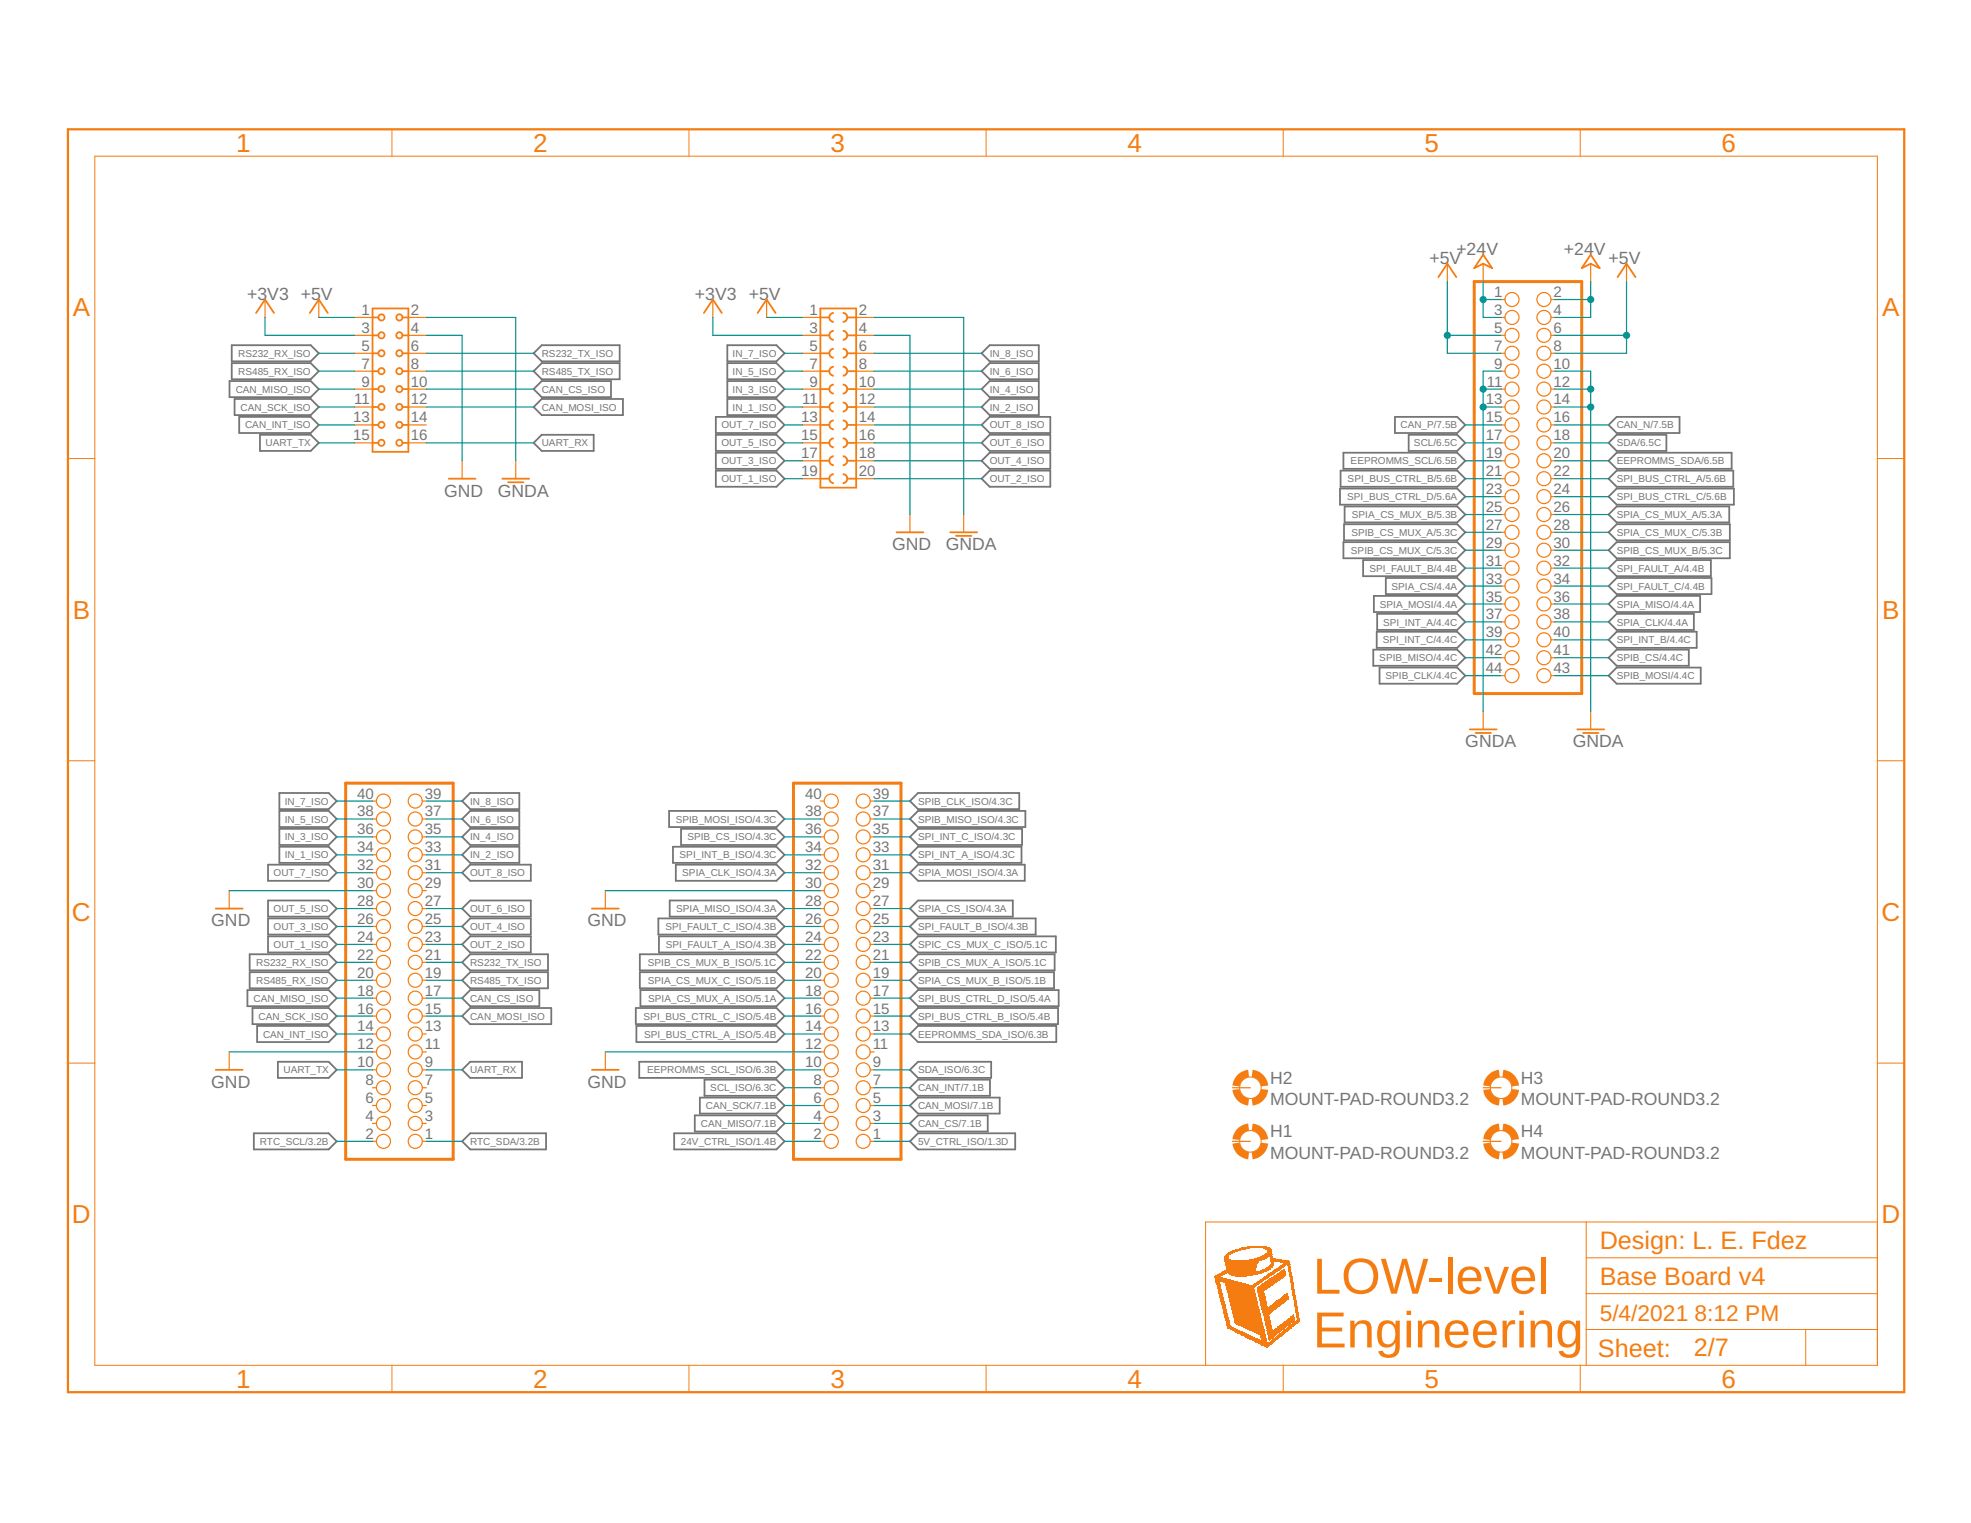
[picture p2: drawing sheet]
<svg xmlns="http://www.w3.org/2000/svg" width="279mm" height="216mm" viewBox="0 0 279 216" stroke-linecap="round" stroke-linejoin="round" font-family="sans-serif">
<defs><g id="words">
<g font-size="7.2" fill="#f57c10">
<text x="186.1" y="183.4">LOW-level</text>
<text x="186.1" y="191">Engineering</text>
</g>
<g font-size="3.7" fill="#f57c10">
<text x="33.5" y="21.5">1</text>
<text x="75.6" y="21.5">2</text>
<text x="117.7" y="21.5">3</text>
<text x="159.8" y="21.5">4</text>
<text x="201.9" y="21.5">5</text>
<text x="244.1" y="21.5">6</text>
<text x="10.3" y="44.9">A</text>
<text x="266.8" y="44.9">A</text>
<text x="10.3" y="87.7">B</text>
<text x="266.8" y="87.7">B</text>
<text x="10.2" y="130.6">C</text>
<text x="266.7" y="130.6">C</text>
<text x="10.2" y="173.4">D</text>
<text x="266.7" y="173.4">D</text>
<text x="33.5" y="196.7">1</text>
<text x="75.6" y="196.7">2</text>
<text x="117.7" y="196.7">3</text>
<text x="159.8" y="196.7">4</text>
<text x="201.9" y="196.7">5</text>
<text x="244.1" y="196.7">6</text>
</g>
<g font-size="3.6" fill="#f57c10">
<text x="226.8" y="177">Design: L. E. Fdez</text>
<text x="226.8" y="182.1">Base Board v4</text>
<text x="226.5" y="192.4">Sheet:</text>
<text x="240.1" y="192.3">2/7</text>
</g>
<g font-size="3.2" fill="#f57c10">
<text x="226.8" y="187.2">5/4/2021</text>
<text x="240.2" y="187.2">8:12 PM</text>
</g>
<g font-size="2.5" fill="#757575">
<text x="202.6" y="37.4">+5V</text>
<text x="206.4" y="36.1">+24V</text>
<text x="221.7" y="36.1">+24V</text>
<text x="228" y="37.4">+5V</text>
<text x="35" y="42.5">+3V3 +5V</text>
<text x="98.5" y="42.5">+3V3 +5V</text>
<text x="63" y="70.4">GND</text>
<text x="70.6" y="70.4">GNDA</text>
<text x="126.5" y="78">GND</text>
<text x="134.1" y="78">GNDA</text>
<text x="207.7" y="105.9">GNDA</text>
<text x="223" y="105.9">GNDA</text>
<text x="29.9" y="131.3">GND</text>
<text x="83.3" y="131.3">GND</text>
<text x="29.9" y="154.2">GND</text>
<text x="83.3" y="154.2">GND</text>
<text x="180" y="153.6">H2</text>
<text x="215.6" y="153.6">H3</text>
<text x="180" y="156.7">MOUNT-PAD-ROUND3.2</text>
<text x="180" y="161.2">H1</text>
<text x="215.6" y="156.7">MOUNT-PAD-ROUND3.2</text>
<text x="215.6" y="161.2">H4</text>
<text x="180" y="164.3">MOUNT-PAD-ROUND3.2</text>
<text x="215.6" y="164.3">MOUNT-PAD-ROUND3.2</text>
</g>
<g font-size="2.1" fill="#757575">
<text x="51.3" y="44.6">1</text>
<text x="51.3" y="47.2">3</text>
<text x="58.2" y="44.6">2</text>
<text x="58.2" y="47.2">4</text>
<text x="114.8" y="44.6">1</text>
<text x="114.8" y="47.2">3</text>
<text x="121.7" y="44.6">2</text>
<text x="121.7" y="47.2">4</text>
<text x="211.8" y="42.1">1</text>
<text x="211.8" y="44.6">3</text>
<text x="211.8" y="47.2">5</text>
<text x="220.2" y="42.1">2</text>
<text x="220.2" y="44.6">4</text>
<text x="220.2" y="47.2">6</text>
<text x="51.3" y="49.7">5</text>
<text x="51.3" y="52.3">7</text>
<text x="58.2" y="49.7">6</text>
<text x="58.2" y="52.3">8</text>
<text x="114.8" y="49.7">5</text>
<text x="114.8" y="52.3">7</text>
<text x="121.7" y="49.7">6</text>
<text x="121.7" y="52.3">8</text>
<text x="211.8" y="49.7">7</text>
<text x="211.8" y="52.3">9</text>
<text x="220.2" y="49.7">8</text>
<text x="220.2" y="52.3">10</text>
<text x="50.1" y="59.9">13</text>
<text x="50.2" y="57.3">11</text>
<text x="51.3" y="54.8">9</text>
<text x="58.2" y="54.8">10</text>
<text x="58.2" y="57.3">12</text>
<text x="58.2" y="59.9">14</text>
<text x="113.6" y="59.9">13</text>
<text x="113.7" y="57.3">11</text>
<text x="114.8" y="54.8">9</text>
<text x="121.7" y="54.8">10</text>
<text x="121.7" y="57.3">12</text>
<text x="121.7" y="59.9">14</text>
<text x="210.6" y="57.3">13</text>
<text x="210.6" y="59.9">15</text>
<text x="210.8" y="54.8">11</text>
<text x="220.2" y="54.8">12</text>
<text x="220.2" y="57.3">14</text>
<text x="220.2" y="59.9">16</text>
<text x="50.1" y="62.4">15</text>
<text x="58.2" y="62.4">16</text>
<text x="113.6" y="62.4">15</text>
<text x="113.6" y="65">17</text>
<text x="121.7" y="62.4">16</text>
<text x="121.7" y="65">18</text>
<text x="210.6" y="62.4">17</text>
<text x="210.6" y="65">19</text>
<text x="220.2" y="62.4">18</text>
<text x="220.2" y="65">20</text>
<text x="113.6" y="67.5">19</text>
<text x="121.7" y="67.5">20</text>
<text x="210.6" y="67.5">21</text>
<text x="210.6" y="70">23</text>
<text x="220.2" y="67.5">22</text>
<text x="220.2" y="70">24</text>
<text x="210.6" y="72.6">25</text>
<text x="210.6" y="75.1">27</text>
<text x="210.6" y="77.7">29</text>
<text x="220.2" y="72.6">26</text>
<text x="220.2" y="75.1">28</text>
<text x="220.2" y="77.7">30</text>
<text x="210.6" y="80.2">31</text>
<text x="210.6" y="82.7">33</text>
<text x="220.2" y="80.2">32</text>
<text x="220.2" y="82.7">34</text>
<text x="210.6" y="85.3">35</text>
<text x="210.6" y="87.8">37</text>
<text x="220.2" y="85.3">36</text>
<text x="220.2" y="87.8">38</text>
<text x="210.6" y="90.3">39</text>
<text x="210.6" y="92.9">42</text>
<text x="210.6" y="95.4">44</text>
<text x="220.2" y="90.3">40</text>
<text x="220.2" y="92.9">41</text>
<text x="220.2" y="95.4">43</text>
<text x="50.6" y="113.2">40</text>
<text x="60.2" y="113.2">39</text>
<text x="114.1" y="113.2">40</text>
<text x="123.7" y="113.2">39</text>
<text x="50.6" y="118.3">36</text>
<text x="50.6" y="115.7">38</text>
<text x="60.2" y="118.3">35</text>
<text x="60.2" y="115.7">37</text>
<text x="114.1" y="118.3">36</text>
<text x="114.1" y="115.7">38</text>
<text x="123.7" y="118.3">35</text>
<text x="123.7" y="115.7">37</text>
<text x="50.6" y="125.9">30</text>
<text x="50.6" y="123.4">32</text>
<text x="50.6" y="120.8">34</text>
<text x="60.2" y="125.9">29</text>
<text x="60.2" y="123.4">31</text>
<text x="60.2" y="120.8">33</text>
<text x="114.1" y="125.9">30</text>
<text x="114.1" y="123.4">32</text>
<text x="114.1" y="120.8">34</text>
<text x="123.7" y="125.9">29</text>
<text x="123.7" y="123.4">31</text>
<text x="123.7" y="120.8">33</text>
<text x="50.6" y="131">26</text>
<text x="50.6" y="128.4">28</text>
<text x="60.2" y="131">25</text>
<text x="60.2" y="128.4">27</text>
<text x="114.1" y="131">26</text>
<text x="114.1" y="128.4">28</text>
<text x="123.7" y="131">25</text>
<text x="123.7" y="128.4">27</text>
<text x="50.6" y="136.1">22</text>
<text x="50.6" y="133.5">24</text>
<text x="60.2" y="136.1">21</text>
<text x="60.2" y="133.5">23</text>
<text x="114.1" y="136.1">22</text>
<text x="114.1" y="133.5">24</text>
<text x="123.7" y="136.1">21</text>
<text x="123.7" y="133.5">23</text>
<text x="50.6" y="143.7">16</text>
<text x="50.6" y="141.1">18</text>
<text x="50.6" y="138.6">20</text>
<text x="60.2" y="143.7">15</text>
<text x="60.2" y="141.1">17</text>
<text x="60.2" y="138.6">19</text>
<text x="114.1" y="143.7">16</text>
<text x="114.1" y="141.1">18</text>
<text x="114.1" y="138.6">20</text>
<text x="123.7" y="143.7">15</text>
<text x="123.7" y="141.1">17</text>
<text x="123.7" y="138.6">19</text>
<text x="50.6" y="148.8">12</text>
<text x="50.6" y="146.2">14</text>
<text x="60.2" y="148.8">11</text>
<text x="60.2" y="146.2">13</text>
<text x="114.1" y="148.8">12</text>
<text x="114.1" y="146.2">14</text>
<text x="123.7" y="148.8">11</text>
<text x="123.7" y="146.2">13</text>
<text x="50.6" y="151.3">10</text>
<text x="51.8" y="153.8">8</text>
<text x="60.2" y="153.8">7</text>
<text x="60.2" y="151.3">9</text>
<text x="114.1" y="151.3">10</text>
<text x="115.3" y="153.8">8</text>
<text x="123.7" y="153.8">7</text>
<text x="123.7" y="151.3">9</text>
<text x="51.8" y="161.5">2</text>
<text x="51.8" y="158.9">4</text>
<text x="51.8" y="156.4">6</text>
<text x="60.2" y="161.5">1</text>
<text x="60.2" y="158.9">3</text>
<text x="60.2" y="156.4">5</text>
<text x="115.3" y="161.5">2</text>
<text x="115.3" y="158.9">4</text>
<text x="115.3" y="156.4">6</text>
<text x="123.7" y="161.5">1</text>
<text x="123.7" y="158.9">3</text>
<text x="123.7" y="156.4">5</text>
</g>
<g font-size="1.4" fill="#757575">
<text x="33.8" y="50.6">RS232_RX_ISO</text>
<text x="33.8" y="53.1">RS485_RX_ISO</text>
<text x="76.8" y="50.6">RS232_TX_ISO</text>
<text x="76.8" y="53.1">RS485_TX_ISO</text>
<text x="103.8" y="50.6">IN_7_ISO</text>
<text x="103.8" y="53.1">IN_5_ISO</text>
<text x="140.3" y="50.6">IN_8_ISO</text>
<text x="140.3" y="53.1">IN_6_ISO</text>
<text x="33.4" y="55.7">CAN_MISO_ISO</text>
<text x="34.1" y="58.2">CAN_SCK_ISO</text>
<text x="76.8" y="58.2">CAN_MOSI_ISO</text>
<text x="76.8" y="55.7">CAN_CS_ISO</text>
<text x="103.8" y="55.7">IN_3_ISO</text>
<text x="103.8" y="58.2">IN_1_ISO</text>
<text x="140.3" y="55.7">IN_4_ISO</text>
<text x="140.3" y="58.2">IN_2_ISO</text>
<text x="34.7" y="60.7">CAN_INT_ISO</text>
<text x="37.6" y="63.3">UART_TX</text>
<text x="76.8" y="63.3">UART_RX</text>
<text x="102.3" y="60.7">OUT_7_ISO</text>
<text x="102.3" y="63.3">OUT_5_ISO</text>
<text x="102.3" y="65.8">OUT_3_ISO</text>
<text x="140.3" y="60.7">OUT_8_ISO</text>
<text x="140.3" y="63.3">OUT_6_ISO</text>
<text x="140.3" y="65.8">OUT_4_ISO</text>
<text x="191.5" y="65.8">EEPROMMS_SCL/6.5B</text>
<text x="198.5" y="60.7">CAN_P/7.5B</text>
<text x="200.4" y="63.3">SCL/6.5C</text>
<text x="229.2" y="65.8">EEPROMMS_SDA/6.5B</text>
<text x="229.2" y="60.7">CAN_N/7.5B</text>
<text x="229.2" y="63.3">SDA/6.5C</text>
<text x="102.3" y="68.4">OUT_1_ISO</text>
<text x="140.3" y="68.4">OUT_2_ISO</text>
<text x="191" y="70.9">SPI_BUS_CTRL_D/5.6A</text>
<text x="191" y="68.4">SPI_BUS_CTRL_B/5.6B</text>
<text x="229.2" y="68.4">SPI_BUS_CTRL_A/5.6B</text>
<text x="229.2" y="70.9">SPI_BUS_CTRL_C/5.6B</text>
<text x="191.6" y="76">SPIB_CS_MUX_A/5.3C</text>
<text x="191.6" y="73.4">SPIA_CS_MUX_B/5.3B</text>
<text x="229.2" y="76">SPIA_CS_MUX_C/5.3B</text>
<text x="229.2" y="73.4">SPIA_CS_MUX_A/5.3A</text>
<text x="191.5" y="78.5">SPIB_CS_MUX_C/5.3C</text>
<text x="194.1" y="81.1">SPI_FAULT_B/4.4B</text>
<text x="197.2" y="83.6">SPIA_CS/4.4A</text>
<text x="229.2" y="78.5">SPIB_CS_MUX_B/5.3C</text>
<text x="229.2" y="81.1">SPI_FAULT_A/4.4B</text>
<text x="229.2" y="83.6">SPI_FAULT_C/4.4B</text>
<text x="195.6" y="86.1">SPIA_MOSI/4.4A</text>
<text x="196.1" y="88.7">SPI_INT_A/4.4C</text>
<text x="229.2" y="88.7">SPIA_CLK/4.4A</text>
<text x="229.2" y="86.1">SPIA_MISO/4.4A</text>
<text x="195.5" y="93.8">SPIB_MISO/4.4C</text>
<text x="196" y="91.2">SPI_INT_C/4.4C</text>
<text x="229.2" y="93.8">SPIB_CS/4.4C</text>
<text x="229.2" y="91.2">SPI_INT_B/4.4C</text>
<text x="196.4" y="96.3">SPIB_CLK/4.4C</text>
<text x="229.2" y="96.3">SPIB_MOSI/4.4C</text>
<text x="40.4" y="114.1">IN_7_ISO</text>
<text x="40.4" y="116.6">IN_5_ISO</text>
<text x="40.4" y="119.1">IN_3_ISO</text>
<text x="66.6" y="114.1">IN_8_ISO</text>
<text x="66.6" y="116.6">IN_6_ISO</text>
<text x="66.6" y="119.1">IN_4_ISO</text>
<text x="95.8" y="116.6">SPIB_MOSI_ISO/4.3C</text>
<text x="97.4" y="119.1">SPIB_CS_ISO/4.3C</text>
<text x="130.1" y="116.6">SPIB_MISO_ISO/4.3C</text>
<text x="130.1" y="114.1">SPIB_CLK_ISO/4.3C</text>
<text x="130.1" y="119.1">SPI_INT_C_ISO/4.3C</text>
<text x="38.8" y="124.2">OUT_7_ISO</text>
<text x="40.4" y="121.7">IN_1_ISO</text>
<text x="66.6" y="124.2">OUT_8_ISO</text>
<text x="66.6" y="121.7">IN_2_ISO</text>
<text x="96.3" y="121.7">SPI_INT_B_ISO/4.3C</text>
<text x="96.7" y="124.2">SPIA_CLK_ISO/4.3A</text>
<text x="130.1" y="124.2">SPIA_MOSI_ISO/4.3A</text>
<text x="130.1" y="121.7">SPI_INT_A_ISO/4.3C</text>
<text x="38.8" y="129.3">OUT_5_ISO</text>
<text x="38.8" y="131.8">OUT_3_ISO</text>
<text x="66.6" y="129.3">OUT_6_ISO</text>
<text x="66.6" y="131.8">OUT_4_ISO</text>
<text x="94.3" y="131.8">SPI_FAULT_C_ISO/4.3B</text>
<text x="95.8" y="129.3">SPIA_MISO_ISO/4.3A</text>
<text x="130.1" y="129.3">SPIA_CS_ISO/4.3A</text>
<text x="130.1" y="131.8">SPI_FAULT_B_ISO/4.3B</text>
<text x="36.3" y="136.9">RS232_RX_ISO</text>
<text x="38.8" y="134.4">OUT_1_ISO</text>
<text x="66.6" y="136.9">RS232_TX_ISO</text>
<text x="66.6" y="134.4">OUT_2_ISO</text>
<text x="91.8" y="136.9">SPIB_CS_MUX_B_ISO/5.1C</text>
<text x="94.4" y="134.4">SPI_FAULT_A_ISO/4.3B</text>
<text x="130.1" y="136.9">SPIB_CS_MUX_A_ISO/5.1C</text>
<text x="130.1" y="134.4">SPIC_CS_MUX_C_ISO/5.1C</text>
<text x="36" y="142">CAN_MISO_ISO</text>
<text x="36.3" y="139.5">RS485_RX_ISO</text>
<text x="66.6" y="139.5">RS485_TX_ISO</text>
<text x="66.6" y="142">CAN_CS_ISO</text>
<text x="91.8" y="139.5">SPIA_CS_MUX_C_ISO/5.1B</text>
<text x="91.9" y="142">SPIA_CS_MUX_A_ISO/5.1A</text>
<text x="130.1" y="139.5">SPIA_CS_MUX_B_ISO/5.1B</text>
<text x="130.1" y="142">SPI_BUS_CTRL_D_ISO/5.4A</text>
<text x="36.7" y="144.5">CAN_SCK_ISO</text>
<text x="37.3" y="147.1">CAN_INT_ISO</text>
<text x="66.6" y="144.5">CAN_MOSI_ISO</text>
<text x="91.2" y="144.5">SPI_BUS_CTRL_C_ISO/5.4B</text>
<text x="91.3" y="147.1">SPI_BUS_CTRL_A_ISO/5.4B</text>
<text x="130.1" y="147.1">EEPROMMS_SDA_ISO/6.3B</text>
<text x="130.1" y="144.5">SPI_BUS_CTRL_B_ISO/5.4B</text>
<text x="40.2" y="152.2">UART_TX</text>
<text x="66.6" y="152.2">UART_RX</text>
<text x="91.7" y="152.2">EEPROMMS_SCL_ISO/6.3B</text>
<text x="100.7" y="154.7">SCL_ISO/6.3C</text>
<text x="130.1" y="152.2">SDA_ISO/6.3C</text>
<text x="130.1" y="154.7">CAN_INT/7.1B</text>
<text x="99.4" y="159.8">CAN_MISO/7.1B</text>
<text x="100.1" y="157.2">CAN_SCK/7.1B</text>
<text x="130.1" y="159.8">CAN_CS/7.1B</text>
<text x="130.1" y="157.2">CAN_MOSI/7.1B</text>
<text x="36.8" y="162.3">RTC_SCL/3.2B</text>
<text x="66.6" y="162.3">RTC_SDA/3.2B</text>
<text x="96.5" y="162.3">24V_CTRL_ISO/1.4B</text>
<text x="130.1" y="162.3">5V_CTRL_ISO/1.3D</text>
</g>
</g></defs>
<g fill="none" stroke="#757575" stroke-width=".25">
<path d="M32.5 54h11.5l1.2 1.2-1.2 1.1h-11.5zM32.9 48.9h11.1l1.2 1.2-1.2 1.1h-11.1zM32.9 51.5h11.1l1.2 1.1-1.2 1.2h-11.1zM33.3 56.6h10.7l1.2 1.1-1.2 1.1h-10.7zM33.9 59.1h10.1l1.2 1.1-1.2 1.2h-10.1zM75.6 50.1l1.2-1.2h11v2.3h-11zM75.6 52.6l1.2-1.1h11v2.3h-11zM76.8 56.6h11.5v2.2h-11.5l-1.2-1.1zM76.8 54h9.8v2.3h-9.8l-1.2-1.1zM101.5 59.1h8.6l1.1 1.1-1.1 1.2h-8.6zM103.1 48.9h7l1.1 1.2-1.1 1.1h-7zM103.1 51.5h7l1.1 1.1-1.1 1.2h-7z"/>
<path d="M103.1 56.6h7l1.1 1.1-1.1 1.1h-7zM103.1 54h7l1.1 1.2-1.1 1.1h-7zM139.1 50.1l1.2-1.2h7v2.3h-7zM139.1 52.6l1.2-1.1h7v2.3h-7zM139.1 55.2l1.2-1.2h7v2.3h-7zM140.3 56.6h7v2.2h-7l-1.2-1.1zM197.7 59.1h8.9l1.1 1.1-1.1 1.2h-8.9zM36.9 61.6h7.1l1.2 1.2-1.2 1.1h-7.1zM75.6 62.8l1.2-1.2h7.4v2.3h-7.4zM101.5 61.6h8.6l1.1 1.2-1.1 1.1h-8.6zM101.5 64.2h8.6l1.1 1.1-1.1 1.2h-8.6zM101.5 66.7h8.6l1.1 1.2-1.1 1.1h-8.6z"/>
<path d="M139.1 62.8l1.2-1.2h8.6v2.3h-8.6zM139.1 60.2l1.2-1.1h8.6v2.3h-8.6zM139.1 65.3l1.2-1.1h8.6v2.3h-8.6zM139.1 67.9l1.2-1.2h8.6v2.3h-8.6zM189.9 69.3h16.7l1.1 1.1-1.1 1.1h-16.7zM190 66.7h16.6l1.1 1.2-1.1 1.1h-16.6zM190.4 64.2h16.2l1.1 1.1-1.1 1.2h-16.2zM190.4 76.9h16.2l1.1 1.1-1.1 1.1h-16.2zM190.5 74.3h16.1l1.1 1.2-1.1 1.1h-16.1zM190.6 71.8h16l1.1 1.1-1.1 1.2h-16zM193.2 79.4h13.4l1.1 1.1-1.1 1.2h-13.4zM199.7 61.6h6.9l1.1 1.2-1.1 1.1h-6.9z"/>
<path d="M228 60.2l1.2-1.1h8.9v2.3h-8.9zM228 62.8l1.2-1.2h7v2.3h-7zM228 75.5l1.2-1.2h16v2.3h-16zM228 78l1.2-1.1h16v2.2h-16zM229.2 64.2h16.3v2.3h-16.3l-1.2-1.2zM229.2 66.7h16.5v2.3h-16.5l-1.2-1.1zM229.2 71.8h15.9v2.3h-15.9l-1.2-1.2zM229.2 69.3h16.6v2.2h-16.6l-1.2-1.1zM194.7 92.1h11.9l1.1 1.1-1.1 1.2h-11.9zM194.8 84.5h11.8l1.1 1.1-1.1 1.2h-11.8zM195.2 89.6h11.4l1.1 1.1-1.1 1.1h-11.4zM195.2 87h11.4l1.1 1.2-1.1 1.1h-11.4z"/>
<path d="M195.6 94.6h11l1.1 1.2-1.1 1.1h-11zM196.4 81.9h10.2l1.1 1.2-1.1 1.1h-10.2zM228 85.6l1.2-1.1h11.8v2.3h-11.8zM228 83.1l1.2-1.2h13.4v2.3h-13.4zM228 88.2l1.2-1.2h10.9v2.3h-10.9zM228 95.8l1.2-1.2h11.9v2.3h-11.9zM228 93.2l1.2-1.1h10.2v2.3h-10.2zM228 90.7l1.2-1.1h11.3v2.2h-11.3zM228 80.5l1.2-1.1h13.3v2.3h-13.3zM39.6 112.4h7l1.1 1.2-1.1 1.1h-7zM39.6 115h7l1.1 1.1-1.1 1.1h-7zM39.6 117.5h7l1.1 1.1-1.1 1.2h-7z"/>
<path d="M65.5 118.6l1.2-1.1h6.9v2.3h-6.9zM65.5 113.6l1.2-1.2h6.9v2.3h-6.9zM65.5 116.1l1.2-1.1h6.9v2.2h-6.9zM94.8 115h15.3l1.1 1.1-1.1 1.1h-15.3zM96.5 117.5h13.6l1.1 1.1-1.1 1.2h-13.6zM129 113.6l1.1-1.2h14.4v2.3h-14.4zM129 116.1l1.1-1.1h15.3v2.2h-15.3zM129 118.6l1.1-1.1h14.8v2.3h-14.8zM35.4 135.3h11.2l1.1 1.1-1.1 1.2h-11.2zM35.4 137.8h11.2l1.1 1.2-1.1 1.1h-11.2zM38 122.6h8.6l1.1 1.1-1.1 1.2h-8.6zM38 127.7h8.6l1.1 1.1-1.1 1.1h-8.6z"/>
<path d="M38 130.2h8.6l1.1 1.1-1.1 1.2h-8.6zM38 132.7h8.6l1.1 1.2-1.1 1.1h-8.6zM39.6 120h7l1.1 1.2-1.1 1.1h-7zM65.5 136.4l1.2-1.1h11v2.3h-11zM65.5 139l1.2-1.2h11v2.3h-11zM65.5 121.2l1.2-1.2h6.9v2.3h-6.9zM65.5 128.8l1.2-1.1h8.5v2.2h-8.5zM65.5 123.7l1.2-1.1h8.5v2.3h-8.5zM65.5 131.3l1.2-1.1h8.5v2.3h-8.5zM65.5 133.9l1.2-1.2h8.5v2.3h-8.5zM90.7 135.3h19.4l1.1 1.1-1.1 1.2h-19.4zM90.7 137.8h19.4l1.1 1.2-1.1 1.1h-19.4z"/>
<path d="M93.3 130.2h16.8l1.1 1.1-1.1 1.2h-16.8zM93.4 132.7h16.7l1.1 1.2-1.1 1.1h-16.7zM94.9 127.7h15.2l1.1 1.1-1.1 1.1h-15.2zM95.4 120h14.7l1.1 1.2-1.1 1.1h-14.7zM95.8 122.6h14.3l1.1 1.1-1.1 1.2h-14.3zM129 136.4l1.1-1.1h19.4v2.3h-19.4zM129 139l1.1-1.2h19.3v2.3h-19.3zM129 123.7l1.1-1.1h15.2v2.3h-15.2zM129 128.8l1.1-1.1h13.5v2.2h-13.5zM129 131.3l1.1-1.1h16.7v2.3h-16.7zM129 133.9l1.1-1.2h19.6v2.3h-19.6zM129 121.2l1.1-1.2h14.7v2.3h-14.7z"/>
<path d="M35.1 140.4h11.5l1.1 1.1-1.1 1.1h-11.5zM35.8 142.9h10.8l1.1 1.1-1.1 1.2h-10.8zM36.4 145.4h10.2l1.1 1.2-1.1 1.1h-10.2zM39.4 150.5h7.2l1.1 1.2-1.1 1.1h-7.2zM65.5 151.7l1.2-1.2h7.3v2.3h-7.3zM66.7 142.9h11.4v2.3h-11.4l-1.2-1.2zM66.7 140.4h9.8v2.2h-9.8l-1.2-1.1zM90.1 142.9h20l1.1 1.1-1.1 1.2h-20zM90.2 145.4h19.9l1.1 1.2-1.1 1.1h-19.9zM90.6 150.5h19.5l1.1 1.2-1.1 1.1h-19.5zM90.8 140.4h19.3l1.1 1.1-1.1 1.1h-19.3zM98.5 158.1h11.6l1.1 1.2-1.1 1.1h-11.6z"/>
<path d="M99.2 155.6h10.9l1.1 1.1-1.1 1.2h-10.9zM99.9 153.1h10.2l1.1 1.1-1.1 1.1h-10.2zM129 146.6l1.1-1.2h19.6v2.3h-19.6zM129 144l1.1-1.1h19.9v2.3h-19.9zM129 141.5l1.1-1.1h20v2.2h-20zM129 156.7l1.1-1.1h11.6v2.3h-11.6zM129 151.7l1.1-1.2h10.4v2.3h-10.4zM129 154.2l1.1-1.1h10.2v2.2h-10.2zM129 159.3l1.1-1.2h9.9v2.3h-9.9zM36 160.7h10.6l1.1 1.1-1.1 1.1h-10.6zM65.5 161.8l1.2-1.1h10.7v2.2h-10.7zM95.6 160.7h14.5l1.1 1.1-1.1 1.1h-14.5z"/>
<path d="M129 161.8l1.1-1.1h13.8v2.2h-13.8z"/>
</g>
<g fill="#f57c10">
<path d="M179.5 191h.2z" fill-rule="evenodd"/>
<path d="M179.4 190.9l.3 .1z" fill-rule="evenodd"/>
<path d="M179.4 190.9h.4z" fill-rule="evenodd"/>
<path d="M179.3 190.9h.5z" fill-rule="evenodd"/>
<path d="M179.3 190.8l.5 .1z" fill-rule="evenodd"/>
<path d="M179.2 190.8h.7z" fill-rule="evenodd"/>
<path d="M179.1 190.8h.9z" fill-rule="evenodd"/>
<path d="M179 190.7l1 .1z" fill-rule="evenodd"/>
<path d="M178.9 190.7h1.1z" fill-rule="evenodd"/>
<path d="M178.8 190.6l1.3 .1z" fill-rule="evenodd"/>
<path d="M178.8 190.6h1.3z" fill-rule="evenodd"/>
<path d="M178.7 190.6h1.5z" fill-rule="evenodd"/>
<path d="M178.6 190.5l1.6 .1z" fill-rule="evenodd"/>
<path d="M178.6 190.5h1.7z" fill-rule="evenodd"/>
<path d="M178.5 190.5h1.8z" fill-rule="evenodd"/>
<path d="M178.4 190.4l1.3 .1z" fill-rule="evenodd"/>
<path d="M179.7 190.4l.7 .1z" fill-rule="evenodd"/>
<path d="M178.3 190.4h1.3z" fill-rule="evenodd"/>
<path d="M179.8 190.4h.6z" fill-rule="evenodd"/>
<path d="M178.2 190.3l1.4 .1z" fill-rule="evenodd"/>
<path d="M179.9 190.3l.5 .1z" fill-rule="evenodd"/>
<path d="M178.2 190.3l1.4 .1z" fill-rule="evenodd"/>
<path d="M179.9 190.3l.6 .1z" fill-rule="evenodd"/>
<path d="M178.1 190.3h1.5z" fill-rule="evenodd"/>
<path d="M179.9 190.3h.7z" fill-rule="evenodd"/>
<path d="M178 190.2l1.6 .1z" fill-rule="evenodd"/>
<path d="M180 190.2l.6 .1z" fill-rule="evenodd"/>
<path d="M177.9 190.2h1.7z" fill-rule="evenodd"/>
<path d="M180 190.2h.6z" fill-rule="evenodd"/>
<path d="M177.9 190.1l1.7 .1z" fill-rule="evenodd"/>
<path d="M180.1 190.1l.6 .1z" fill-rule="evenodd"/>
<path d="M177.8 190.1l1.8 .1z" fill-rule="evenodd"/>
<path d="M180.1 190.1l.6 .1z" fill-rule="evenodd"/>
<path d="M177.7 190.1h1.9z" fill-rule="evenodd"/>
<path d="M180.1 190.1h.7z" fill-rule="evenodd"/>
<path d="M177.6 190l2 .1z" fill-rule="evenodd"/>
<path d="M180.2 190l.6 .1z" fill-rule="evenodd"/>
<path d="M177.5 190h1.2z" fill-rule="evenodd"/>
<path d="M178.8 190h.8z" fill-rule="evenodd"/>
<path d="M180.3 190h.5z" fill-rule="evenodd"/>
<path d="M177.5 189.9l1.1 .1z" fill-rule="evenodd"/>
<path d="M178.8 189.9l.7 .1z" fill-rule="evenodd"/>
<path d="M179.9 189.9l.1 .1z" fill-rule="evenodd"/>
<path d="M180.3 189.9l.6 .1z" fill-rule="evenodd"/>
<path d="M177.4 189.9l1.1 .1z" fill-rule="evenodd"/>
<path d="M178.8 189.9l.7 .1z" fill-rule="evenodd"/>
<path d="M179.9 189.9l.1 .1z" fill-rule="evenodd"/>
<path d="M180.4 189.9l.6 .1z" fill-rule="evenodd"/>
<path d="M177.3 189.9h1.2z" fill-rule="evenodd"/>
<path d="M178.8 189.9h.7z" fill-rule="evenodd"/>
<path d="M179.9 189.9h.2z" fill-rule="evenodd"/>
<path d="M180.4 189.9h.6z" fill-rule="evenodd"/>
<path d="M177.2 189.8l1.2 .1z" fill-rule="evenodd"/>
<path d="M178.8 189.8l.7 .1z" fill-rule="evenodd"/>
<path d="M179.9 189.8l.2 .1z" fill-rule="evenodd"/>
<path d="M180.4 189.8l.6 .1z" fill-rule="evenodd"/>
<path d="M177.1 189.8h1.2z" fill-rule="evenodd"/>
<path d="M178.8 189.8h.7z" fill-rule="evenodd"/>
<path d="M179.9 189.8h.3z" fill-rule="evenodd"/>
<path d="M180.5 189.8h.6z" fill-rule="evenodd"/>
<path d="M177.1 189.8h1.1z" fill-rule="evenodd"/>
<path d="M178.7 189.8h.8z" fill-rule="evenodd"/>
<path d="M179.9 189.8h.3z" fill-rule="evenodd"/>
<path d="M180.5 189.8h.7z" fill-rule="evenodd"/>
<path d="M177 189.7l1.1 .1z" fill-rule="evenodd"/>
<path d="M178.7 189.7l.8 .1z" fill-rule="evenodd"/>
<path d="M179.9 189.7l.4 .1z" fill-rule="evenodd"/>
<path d="M180.6 189.7l.6 .1z" fill-rule="evenodd"/>
<path d="M176.9 189.7h1.2z" fill-rule="evenodd"/>
<path d="M178.7 189.7h.8z" fill-rule="evenodd"/>
<path d="M179.8 189.7h.5z" fill-rule="evenodd"/>
<path d="M180.6 189.7h.6z" fill-rule="evenodd"/>
<path d="M176.8 189.7h1.2z" fill-rule="evenodd"/>
<path d="M178.7 189.7h.8z" fill-rule="evenodd"/>
<path d="M179.8 189.7h.6z" fill-rule="evenodd"/>
<path d="M180.7 189.7h.6z" fill-rule="evenodd"/>
<path d="M176.8 189.6l1.1 .1z" fill-rule="evenodd"/>
<path d="M178.7 189.6l.8 .1z" fill-rule="evenodd"/>
<path d="M179.9 189.6l.5 .1z" fill-rule="evenodd"/>
<path d="M180.7 189.6l.7 .1z" fill-rule="evenodd"/>
<path d="M176.7 189.6h1.1z" fill-rule="evenodd"/>
<path d="M178.7 189.6h.8z" fill-rule="evenodd"/>
<path d="M179.9 189.6h.5z" fill-rule="evenodd"/>
<path d="M180.8 189.6h.6z" fill-rule="evenodd"/>
<path d="M176.6 189.5l1.1 .1z" fill-rule="evenodd"/>
<path d="M178.7 189.5l.8 .1z" fill-rule="evenodd"/>
<path d="M179.8 189.5l.7 .1z" fill-rule="evenodd"/>
<path d="M180.8 189.5l.6 .1z" fill-rule="evenodd"/>
<path d="M176.5 189.5h1.1z" fill-rule="evenodd"/>
<path d="M178.6 189.5h.9z" fill-rule="evenodd"/>
<path d="M179.8 189.5h.8z" fill-rule="evenodd"/>
<path d="M180.9 189.5h.6z" fill-rule="evenodd"/>
<path d="M176.4 189.5h1.1z" fill-rule="evenodd"/>
<path d="M178.6 189.5h.8z" fill-rule="evenodd"/>
<path d="M179.8 189.5h.8z" fill-rule="evenodd"/>
<path d="M180.9 189.5h.6z" fill-rule="evenodd"/>
<path d="M176.4 189.4l1.1 .1z" fill-rule="evenodd"/>
<path d="M178.6 189.4l.8 .1z" fill-rule="evenodd"/>
<path d="M179.8 189.4l.8 .1z" fill-rule="evenodd"/>
<path d="M181 189.4l.6 .1z" fill-rule="evenodd"/>
<path d="M176.3 189.4h1.1z" fill-rule="evenodd"/>
<path d="M178.6 189.4h.8z" fill-rule="evenodd"/>
<path d="M179.8 189.4h.9z" fill-rule="evenodd"/>
<path d="M181 189.4h.6z" fill-rule="evenodd"/>
<path d="M176.2 189.4h1.1z" fill-rule="evenodd"/>
<path d="M178.6 189.4h.8z" fill-rule="evenodd"/>
<path d="M179.8 189.4h.9z" fill-rule="evenodd"/>
<path d="M181.1 189.4h.6z" fill-rule="evenodd"/>
<path d="M176.1 189.3l1.1 .1z" fill-rule="evenodd"/>
<path d="M178.6 189.3l.8 .1z" fill-rule="evenodd"/>
<path d="M179.8 189.3l1 .1z" fill-rule="evenodd"/>
<path d="M181.1 189.3l.6 .1z" fill-rule="evenodd"/>
<path d="M176.1 189.3h1z" fill-rule="evenodd"/>
<path d="M178.6 189.3h.8z" fill-rule="evenodd"/>
<path d="M179.8 189.3h1z" fill-rule="evenodd"/>
<path d="M181.2 189.3h.6z" fill-rule="evenodd"/>
<path d="M176 189.2l1.1 .1z" fill-rule="evenodd"/>
<path d="M178.6 189.2l.8 .1z" fill-rule="evenodd"/>
<path d="M179.8 189.2l1.1 .1z" fill-rule="evenodd"/>
<path d="M181.2 189.2l.6 .1z" fill-rule="evenodd"/>
<path d="M175.9 189.2h1.1z" fill-rule="evenodd"/>
<path d="M178.6 189.2h.8z" fill-rule="evenodd"/>
<path d="M179.7 189.2h1.3z" fill-rule="evenodd"/>
<path d="M181.3 189.2h.5z" fill-rule="evenodd"/>
<path d="M175.9 189.2h1z" fill-rule="evenodd"/>
<path d="M178.5 189.2h.8z" fill-rule="evenodd"/>
<path d="M179.7 189.2h1.3z" fill-rule="evenodd"/>
<path d="M181.3 189.2h.6z" fill-rule="evenodd"/>
<path d="M175.8 189.1l1 .1z" fill-rule="evenodd"/>
<path d="M178.4 189.1l.9 .1z" fill-rule="evenodd"/>
<path d="M179.7 189.1l1.3 .1z" fill-rule="evenodd"/>
<path d="M181.4 189.1l.6 .1z" fill-rule="evenodd"/>
<path d="M175.7 189.1h1z" fill-rule="evenodd"/>
<path d="M178.4 189.1h.9z" fill-rule="evenodd"/>
<path d="M179.7 189.1h1.3z" fill-rule="evenodd"/>
<path d="M181.4 189.1h.6z" fill-rule="evenodd"/>
<path d="M175.6 189l1.1 .1z" fill-rule="evenodd"/>
<path d="M178.3 189l1 .1z" fill-rule="evenodd"/>
<path d="M179.7 189l1.4 .1z" fill-rule="evenodd"/>
<path d="M181.4 189l.6 .1z" fill-rule="evenodd"/>
<path d="M175.5 189l1.1 .1z" fill-rule="evenodd"/>
<path d="M178.2 189l1.1 .1z" fill-rule="evenodd"/>
<path d="M179.7 189l1.5 .1z" fill-rule="evenodd"/>
<path d="M181.5 189l.6 .1z" fill-rule="evenodd"/>
<path d="M175.5 189h1z" fill-rule="evenodd"/>
<path d="M178.1 189h1.2z" fill-rule="evenodd"/>
<path d="M179.7 189h1.5z" fill-rule="evenodd"/>
<path d="M181.5 189h.6z" fill-rule="evenodd"/>
<path d="M175.4 188.9l1 .1z" fill-rule="evenodd"/>
<path d="M178 188.9l1.3 .1z" fill-rule="evenodd"/>
<path d="M179.7 188.9l1.6 .1z" fill-rule="evenodd"/>
<path d="M181.6 188.9l.6 .1z" fill-rule="evenodd"/>
<path d="M175.3 188.9h1z" fill-rule="evenodd"/>
<path d="M177.9 188.9h1.4z" fill-rule="evenodd"/>
<path d="M179.6 188.9h1.7z" fill-rule="evenodd"/>
<path d="M181.6 188.9h.6z" fill-rule="evenodd"/>
<path d="M175.2 188.8l1.1 .1z" fill-rule="evenodd"/>
<path d="M177.8 188.8l1.5 .1z" fill-rule="evenodd"/>
<path d="M179.7 188.8l1.7 .1z" fill-rule="evenodd"/>
<path d="M181.7 188.8l.6 .1z" fill-rule="evenodd"/>
<path d="M175.2 188.8l1 .1z" fill-rule="evenodd"/>
<path d="M177.7 188.8l1.6 .1z" fill-rule="evenodd"/>
<path d="M179.7 188.8l1.7 .1z" fill-rule="evenodd"/>
<path d="M181.7 188.8l.6 .1z" fill-rule="evenodd"/>
<path d="M175.1 188.8h1z" fill-rule="evenodd"/>
<path d="M177.7 188.8h1.6z" fill-rule="evenodd"/>
<path d="M179.7 188.8h1.7z" fill-rule="evenodd"/>
<path d="M181.8 188.8h.6z" fill-rule="evenodd"/>
<path d="M175 188.7l1 .1z" fill-rule="evenodd"/>
<path d="M177.6 188.7l1.7 .1z" fill-rule="evenodd"/>
<path d="M179.6 188.7l1.9 .1z" fill-rule="evenodd"/>
<path d="M181.8 188.7l.6 .1z" fill-rule="evenodd"/>
<path d="M174.9 188.7h1z" fill-rule="evenodd"/>
<path d="M177.5 188.7h1.7z" fill-rule="evenodd"/>
<path d="M179.6 188.7h1.9z" fill-rule="evenodd"/>
<path d="M181.9 188.7h.6z" fill-rule="evenodd"/>
<path d="M174.9 188.7h.9z" fill-rule="evenodd"/>
<path d="M177.4 188.7h1.8z" fill-rule="evenodd"/>
<path d="M179.6 188.7h2z" fill-rule="evenodd"/>
<path d="M181.9 188.7h.6z" fill-rule="evenodd"/>
<path d="M174.8 188.6l.9 .1z" fill-rule="evenodd"/>
<path d="M177.3 188.6l1.9 .1z" fill-rule="evenodd"/>
<path d="M179.6 188.6l.8 .1z" fill-rule="evenodd"/>
<path d="M180.4 188.6l1.2 .1z" fill-rule="evenodd"/>
<path d="M181.9 188.6l.7 .1z" fill-rule="evenodd"/>
<path d="M174.7 188.6h1z" fill-rule="evenodd"/>
<path d="M177.2 188.6h2z" fill-rule="evenodd"/>
<path d="M179.6 188.6h.8z" fill-rule="evenodd"/>
<path d="M180.5 188.6h1.2z" fill-rule="evenodd"/>
<path d="M182 188.6h.6z" fill-rule="evenodd"/>
<path d="M174.6 188.6h1z" fill-rule="evenodd"/>
</g>
<g fill="#f57c10">
<path d="M179.5 191h.2zM179.5 191h.2z"/>
<path d="M179.4 190.9l.3 .1zM179.4 190.9l.3 .1z"/>
<path d="M179.4 190.9h.4zM179.4 190.9h.4z"/>
<path d="M179.3 190.9h.5zM179.3 190.9h.5z"/>
<path d="M179.3 190.8l.5 .1zM179.3 190.8l.5 .1z"/>
<path d="M179.2 190.8h.7zM179.2 190.8h.7z"/>
<path d="M179.1 190.8h.9zM179.1 190.8h.9z"/>
<path d="M179 190.7l1 .1zM179 190.7l1 .1z"/>
<path d="M178.9 190.7h1.1zM178.9 190.7h1.1z"/>
<path d="M178.8 190.6l1.3 .1zM178.8 190.6l1.3 .1z"/>
<path d="M178.8 190.6h1.3zM178.8 190.6h1.3z"/>
<path d="M178.7 190.6h1.5zM178.7 190.6h1.5z"/>
<path d="M178.6 190.5l1.6 .1zM178.6 190.5l1.6 .1z"/>
<path d="M178.6 190.5h1.7zM178.6 190.5h1.7z"/>
<path d="M178.5 190.5h1.8zM178.5 190.5h1.8z"/>
<path d="M178.4 190.4l1.3 .1zM178.4 190.4l1.3 .1z"/>
<path d="M179.7 190.4l.7 .1zM179.7 190.4l.7 .1z"/>
<path d="M178.3 190.4h1.3zM178.3 190.4h1.3z"/>
<path d="M179.8 190.4h.6zM179.8 190.4h.6z"/>
<path d="M178.2 190.3l1.4 .1zM178.2 190.3l1.4 .1z"/>
<path d="M179.9 190.3l.5 .1zM179.9 190.3l.5 .1z"/>
<path d="M178.2 190.3l1.4 .1zM178.2 190.3l1.4 .1z"/>
<path d="M179.9 190.3l.6 .1zM179.9 190.3l.6 .1z"/>
<path d="M178.1 190.3h1.5zM178.1 190.3h1.5z"/>
<path d="M179.9 190.3h.7zM179.9 190.3h.7z"/>
<path d="M178 190.2l1.6 .1zM178 190.2l1.6 .1z"/>
<path d="M180 190.2l.6 .1zM180 190.2l.6 .1z"/>
<path d="M177.9 190.2h1.7zM177.9 190.2h1.7z"/>
<path d="M180 190.2h.6zM180 190.2h.6z"/>
<path d="M177.9 190.1l1.7 .1zM177.9 190.1l1.7 .1z"/>
<path d="M180.1 190.1l.6 .1zM180.1 190.1l.6 .1z"/>
<path d="M177.8 190.1l1.8 .1zM177.8 190.1l1.8 .1z"/>
<path d="M180.1 190.1l.6 .1zM180.1 190.1l.6 .1z"/>
<path d="M177.7 190.1h1.9zM177.7 190.1h1.9z"/>
<path d="M180.1 190.1h.7zM180.1 190.1h.7z"/>
<path d="M177.6 190l2 .1zM177.6 190l2 .1z"/>
<path d="M180.2 190l.6 .1zM180.2 190l.6 .1z"/>
<path d="M177.5 190h1.2zM177.5 190h1.2z"/>
<path d="M178.8 190h.8zM178.8 190h.8z"/>
<path d="M180.3 190h.5zM180.3 190h.5z"/>
<path d="M177.5 189.9l1.1 .1zM177.5 189.9l1.1 .1z"/>
<path d="M178.8 189.9l.7 .1zM178.8 189.9l.7 .1z"/>
<path d="M179.9 189.9l.1 .1zM179.9 189.9l.1 .1z"/>
<path d="M180.3 189.9l.6 .1zM180.3 189.9l.6 .1z"/>
<path d="M177.4 189.9l1.1 .1zM177.4 189.9l1.1 .1z"/>
<path d="M178.8 189.9l.7 .1zM178.8 189.9l.7 .1z"/>
<path d="M179.9 189.9l.1 .1zM179.9 189.9l.1 .1z"/>
<path d="M180.4 189.9l.6 .1zM180.4 189.9l.6 .1z"/>
<path d="M177.3 189.9h1.2zM177.3 189.9h1.2z"/>
<path d="M178.8 189.9h.7zM178.8 189.9h.7z"/>
<path d="M179.9 189.9h.2zM179.9 189.9h.2z"/>
<path d="M180.4 189.9h.6zM180.4 189.9h.6z"/>
<path d="M177.2 189.8l1.2 .1zM177.2 189.8l1.2 .1z"/>
<path d="M178.8 189.8l.7 .1zM178.8 189.8l.7 .1z"/>
<path d="M179.9 189.8l.2 .1zM179.9 189.8l.2 .1z"/>
<path d="M180.4 189.8l.6 .1zM180.4 189.8l.6 .1z"/>
<path d="M177.1 189.8h1.2zM177.1 189.8h1.2z"/>
<path d="M178.8 189.8h.7zM178.8 189.8h.7z"/>
<path d="M179.9 189.8h.3zM179.9 189.8h.3z"/>
<path d="M180.5 189.8h.6zM180.5 189.8h.6z"/>
<path d="M177.1 189.8h1.1zM177.1 189.8h1.1z"/>
<path d="M178.7 189.8h.8zM178.7 189.8h.8z"/>
<path d="M179.9 189.8h.3zM179.9 189.8h.3z"/>
<path d="M180.5 189.8h.7zM180.5 189.8h.7z"/>
<path d="M177 189.7l1.1 .1zM177 189.7l1.1 .1z"/>
<path d="M178.7 189.7l.8 .1zM178.7 189.7l.8 .1z"/>
<path d="M179.9 189.7l.4 .1zM179.9 189.7l.4 .1z"/>
<path d="M180.6 189.7l.6 .1zM180.6 189.7l.6 .1z"/>
<path d="M176.9 189.7h1.2zM176.9 189.7h1.2z"/>
<path d="M178.7 189.7h.8zM178.7 189.7h.8z"/>
<path d="M179.8 189.7h.5zM179.8 189.7h.5z"/>
<path d="M180.6 189.7h.6zM180.6 189.7h.6z"/>
<path d="M176.8 189.7h1.2zM176.8 189.7h1.2z"/>
<path d="M178.7 189.7h.8zM178.7 189.7h.8z"/>
<path d="M179.8 189.7h.6zM179.8 189.7h.6z"/>
<path d="M180.7 189.7h.6zM180.7 189.7h.6z"/>
<path d="M176.8 189.6l1.1 .1zM176.8 189.6l1.1 .1z"/>
<path d="M178.7 189.6l.8 .1zM178.7 189.6l.8 .1z"/>
<path d="M179.9 189.6l.5 .1zM179.9 189.6l.5 .1z"/>
<path d="M180.7 189.6l.7 .1zM180.7 189.6l.7 .1z"/>
<path d="M176.7 189.6h1.1zM176.7 189.6h1.1z"/>
<path d="M178.7 189.6h.8zM178.7 189.6h.8z"/>
<path d="M179.9 189.6h.5zM179.9 189.6h.5z"/>
<path d="M180.8 189.6h.6zM180.8 189.6h.6z"/>
<path d="M176.6 189.5l1.1 .1zM176.6 189.5l1.1 .1z"/>
<path d="M178.7 189.5l.8 .1zM178.7 189.5l.8 .1z"/>
<path d="M179.8 189.5l.7 .1zM179.8 189.5l.7 .1z"/>
<path d="M180.8 189.5l.6 .1zM180.8 189.5l.6 .1z"/>
<path d="M176.5 189.5h1.1zM176.5 189.5h1.1z"/>
<path d="M178.6 189.5h.9zM178.6 189.5h.9z"/>
<path d="M179.8 189.5h.8zM179.8 189.5h.8z"/>
<path d="M180.9 189.5h.6zM180.9 189.5h.6z"/>
<path d="M176.4 189.5h1.1zM176.4 189.5h1.1z"/>
<path d="M178.6 189.5h.8zM178.6 189.5h.8z"/>
<path d="M179.8 189.5h.8zM179.8 189.5h.8z"/>
<path d="M180.9 189.5h.6zM180.9 189.5h.6z"/>
<path d="M176.4 189.4l1.1 .1zM176.4 189.4l1.1 .1z"/>
<path d="M178.6 189.4l.8 .1zM178.6 189.4l.8 .1z"/>
<path d="M179.8 189.4l.8 .1zM179.8 189.4l.8 .1z"/>
<path d="M181 189.4l.6 .1zM181 189.4l.6 .1z"/>
<path d="M176.3 189.4h1.1zM176.3 189.4h1.1z"/>
<path d="M178.6 189.4h.8zM178.6 189.4h.8z"/>
<path d="M179.8 189.4h.9zM179.8 189.4h.9z"/>
<path d="M181 189.4h.6zM181 189.4h.6z"/>
<path d="M176.2 189.4h1.1zM176.2 189.4h1.1z"/>
<path d="M178.6 189.4h.8zM178.6 189.4h.8z"/>
<path d="M179.8 189.4h.9zM179.8 189.4h.9z"/>
<path d="M181.1 189.4h.6zM181.1 189.4h.6z"/>
<path d="M176.1 189.3l1.2 .1zM176.1 189.3l1.1 .1z"/>
<path d="M178.6 189.3l.8 .1zM178.6 189.3l.8 .1z"/>
<path d="M179.8 189.3l1 .1zM179.8 189.3l1 .1z"/>
<path d="M181.1 189.3l.6 .1zM181.1 189.3l.6 .1z"/>
<path d="M176.1 189.3h1zM176.1 189.3h1z"/>
<path d="M178.6 189.3h.8zM178.6 189.3h.8z"/>
<path d="M179.8 189.3h1zM179.8 189.3h1z"/>
<path d="M181.2 189.3h.6zM181.2 189.3h.6z"/>
<path d="M176 189.2l1.1 .1zM176 189.2l1.1 .1z"/>
<path d="M178.6 189.2l.8 .1zM178.6 189.2l.8 .1z"/>
<path d="M179.8 189.2l1.1 .1zM179.8 189.2l1.1 .1z"/>
<path d="M181.2 189.2l.6 .1zM181.2 189.2l.6 .1z"/>
<path d="M175.9 189.2h1.1zM175.9 189.2h1.1z"/>
<path d="M178.6 189.2h.8zM178.6 189.2h.8z"/>
<path d="M179.7 189.2h1.3zM179.7 189.2h1.3z"/>
<path d="M181.2 189.2h.6zM181.3 189.2h.5z"/>
<path d="M175.9 189.2h1zM175.9 189.2h1z"/>
<path d="M178.5 189.2h.8zM178.5 189.2h.8z"/>
<path d="M179.7 189.2h1.3zM179.7 189.2h1.3z"/>
<path d="M181.3 189.2h.6zM181.3 189.2h.6z"/>
<path d="M175.8 189.1l1 .1zM175.8 189.1l1 .1z"/>
<path d="M178.4 189.1l.9 .1zM178.4 189.1l.9 .1z"/>
<path d="M179.7 189.1l1.3 .1zM179.7 189.1l1.3 .1z"/>
<path d="M181.4 189.1l.6 .1zM181.4 189.1l.6 .1z"/>
<path d="M175.7 189.1h1zM175.7 189.1h1z"/>
<path d="M178.3 189.1h1zM178.4 189.1h.9z"/>
<path d="M179.7 189.1h1.3zM179.7 189.1h1.3z"/>
<path d="M181.4 189.1h.6zM181.4 189.1h.6z"/>
<path d="M175.6 189l1.1 .1zM175.6 189l1.1 .1z"/>
<path d="M178.3 189l1 .1zM178.3 189l1 .1z"/>
<path d="M179.7 189l1.4 .1zM179.7 189l1.4 .1z"/>
<path d="M181.4 189l.6 .1zM181.4 189l.6 .1z"/>
<path d="M175.5 189l1.1 .1zM175.5 189l1.1 .1z"/>
<path d="M178.2 189l1.1 .1zM178.2 189l1.1 .1z"/>
<path d="M179.7 189l1.5 .1zM179.7 189l1.5 .1z"/>
<path d="M181.5 189l.6 .1zM181.5 189l.6 .1z"/>
<path d="M175.5 189h1zM175.5 189h1z"/>
<path d="M178.1 189h1.2zM178.1 189h1.2z"/>
<path d="M179.7 189h1.5zM179.7 189h1.5z"/>
<path d="M181.5 189h.6zM181.5 189h.6z"/>
<path d="M175.4 188.9l1 .1zM175.4 188.9l1 .1z"/>
<path d="M178 188.9l1.3 .1zM178 188.9l1.3 .1z"/>
<path d="M179.7 188.9l1.6 .1zM179.7 188.9l1.6 .1z"/>
<path d="M181.6 188.9l.6 .1zM181.6 188.9l.6 .1z"/>
<path d="M175.3 188.9h1zM175.3 188.9h1z"/>
<path d="M177.9 188.9h1.4zM177.9 188.9h1.4z"/>
<path d="M179.6 188.9h1.7zM179.6 188.9h1.7z"/>
<path d="M181.6 188.9h.6zM181.6 188.9h.6z"/>
<path d="M175.2 188.8l1.1 .1zM175.2 188.8l1.1 .1z"/>
<path d="M177.8 188.8l1.5 .1zM177.8 188.8l1.5 .1z"/>
<path d="M179.7 188.8l1.7 .1zM179.7 188.8l1.7 .1z"/>
<path d="M181.7 188.8l.6 .1zM181.7 188.8l.6 .1z"/>
<path d="M175.2 188.8l1 .1zM175.2 188.8l1 .1z"/>
<path d="M177.7 188.8l1.6 .1zM177.7 188.8l1.6 .1z"/>
<path d="M179.7 188.8l1.7 .1zM179.7 188.8l1.7 .1z"/>
<path d="M181.7 188.8l.6 .1zM181.7 188.8l.6 .1z"/>
<path d="M175.1 188.8h1zM175.1 188.8h1z"/>
<path d="M177.7 188.8h1.6zM177.7 188.8h1.6z"/>
<path d="M179.7 188.8h1.7zM179.7 188.8h1.7z"/>
<path d="M181.8 188.8h.6zM181.8 188.8h.6z"/>
<path d="M175 188.7l1 .1zM175 188.7l1 .1z"/>
<path d="M177.6 188.7l1.7 .1zM177.6 188.7l1.7 .1z"/>
<path d="M179.6 188.7l1.9 .1zM179.6 188.7l1.9 .1z"/>
<path d="M181.8 188.7l.6 .1zM181.8 188.7l.6 .1z"/>
<path d="M174.9 188.7h1zM174.9 188.7h1z"/>
<path d="M177.5 188.7h1.7zM177.5 188.7h1.7z"/>
<path d="M179.6 188.7h1.9zM179.6 188.7h1.9z"/>
<path d="M181.9 188.7h.6zM181.9 188.7h.6z"/>
<path d="M174.9 188.7h.9zM174.9 188.7h.9z"/>
<path d="M177.4 188.7h1.8zM177.4 188.7h1.8z"/>
<path d="M179.6 188.7h2zM179.6 188.7h2z"/>
<path d="M181.9 188.7h.6zM181.9 188.7h.6z"/>
<path d="M174.8 188.6l.9 .1zM174.8 188.6l.9 .1z"/>
<path d="M177.3 188.6l1.9 .1zM177.3 188.6l1.9 .1z"/>
<path d="M179.6 188.6l.8 .1zM179.6 188.6l.8 .1z"/>
<path d="M180.4 188.6l1.2 .1zM180.4 188.6l1.2 .1z"/>
<path d="M181.9 188.6l.7 .1zM181.9 188.6l.7 .1z"/>
<path d="M174.7 188.6h1zM174.7 188.6h1z"/>
<path d="M177.2 188.6h2zM177.2 188.6h2z"/>
<path d="M179.6 188.6h.8zM179.6 188.6h.8z"/>
<path d="M180.5 188.6h1.2zM180.5 188.6h1.2z"/>
<path d="M182 188.6h.6zM182 188.6h.6z"/>
<path d="M174.6 188.6h1zM174.6 188.6h1z"/>
</g>
<path d="M177.2 188.6h2" fill="none" stroke="#f57c10" stroke-width=".14"/>
<g fill="#f57c10">
<path d="M177.2 188.6h2zM177.2 188.6h2z"/>
<path d="M179.6 188.6h.8zM179.6 188.6h.8z"/>
<path d="M180.6 188.6h1.1zM180.6 188.6h1.1z"/>
<path d="M182.1 188.6h.5zM182.1 188.6h.5z"/>
<path d="M174.6 188.5l.9 .1zM174.6 188.5l.9 .1z"/>
</g>
<g fill="#f57c10">
<path d="M179.6 188.6h.8z" fill-rule="evenodd"/>
<path d="M180.6 188.6h1.1z" fill-rule="evenodd"/>
<path d="M182.1 188.6h.5z" fill-rule="evenodd"/>
<path d="M174.6 188.5l.9 .1z" fill-rule="evenodd"/>
</g>
<path d="M177.1 188.5h2.1" fill="none" stroke="#f57c10" stroke-width=".14"/>
<g fill="#f57c10">
<path d="M177.1 188.5l2.1 .1zM177.1 188.5l2.1 .1z"/>
<path d="M179.6 188.5l.8 .1zM179.6 188.5l.8 .1z"/>
<path d="M180.6 188.5l1.2 .1zM180.6 188.5l1.2 .1z"/>
<path d="M182.1 188.5l.6 .1zM182.1 188.5l.6 .1z"/>
<path d="M174.5 188.5h1zM174.5 188.5h1z"/>
</g>
<g fill="#f57c10">
<path d="M179.6 188.5l.8 .1z" fill-rule="evenodd"/>
<path d="M180.6 188.5l1.2 .1z" fill-rule="evenodd"/>
<path d="M182.1 188.5l.6 .1z" fill-rule="evenodd"/>
<path d="M174.5 188.5h1z" fill-rule="evenodd"/>
</g>
<path d="M177 188.5h2.2" fill="none" stroke="#f57c10" stroke-width=".14"/>
<g fill="#f57c10">
<path d="M177 188.5h2.2zM177 188.5h2.2z"/>
<path d="M179.6 188.5h.8zM179.6 188.5h.8z"/>
<path d="M180.7 188.5h1.1zM180.7 188.5h1.1z"/>
<path d="M182.1 188.5h.6zM182.1 188.5h.6z"/>
<path d="M174.4 188.4l.9 .1zM174.4 188.4l.9 .1z"/>
</g>
<g fill="#f57c10">
<path d="M179.6 188.5h.8z" fill-rule="evenodd"/>
<path d="M180.7 188.5h1.1z" fill-rule="evenodd"/>
<path d="M182.1 188.5h.6z" fill-rule="evenodd"/>
<path d="M174.4 188.4l.9 .1z" fill-rule="evenodd"/>
</g>
<path d="M176.9 188.5h2.3" fill="none" stroke="#f57c10" stroke-width=".14"/>
<g fill="#f57c10">
<path d="M176.9 188.4l2.3 .1zM176.9 188.4l2.3 .1z"/>
<path d="M179.6 188.4l.8 .1zM179.6 188.4l.8 .1z"/>
<path d="M180.7 188.4l1.2 .1zM180.7 188.4l1.2 .1z"/>
<path d="M182.2 188.4l.6 .1zM182.2 188.4l.6 .1z"/>
<path d="M174.3 188.4h1zM174.3 188.4h1z"/>
</g>
<g fill="#f57c10">
<path d="M179.6 188.4l.8 .1z" fill-rule="evenodd"/>
<path d="M180.7 188.4l1.2 .1z" fill-rule="evenodd"/>
<path d="M182.2 188.4l.6 .1z" fill-rule="evenodd"/>
<path d="M174.3 188.4h1z" fill-rule="evenodd"/>
</g>
<path d="M176.8 188.4h2.4" fill="none" stroke="#f57c10" stroke-width=".14"/>
<g fill="#f57c10">
<path d="M176.8 188.4h2.4zM176.8 188.4h2.4z"/>
<path d="M179.5 188.4h.9zM179.5 188.4h.9z"/>
<path d="M180.7 188.4h1.2zM180.7 188.4h1.2z"/>
<path d="M182.2 188.4h.6zM182.2 188.4h.6z"/>
<path d="M174.2 188.4h1zM174.2 188.4h1z"/>
</g>
<g fill="#f57c10">
<path d="M179.5 188.4h.9z" fill-rule="evenodd"/>
<path d="M180.7 188.4h1.2z" fill-rule="evenodd"/>
<path d="M182.2 188.4h.6z" fill-rule="evenodd"/>
<path d="M174.2 188.4h1z" fill-rule="evenodd"/>
</g>
<path d="M176.7 188.4h2.5" fill="none" stroke="#f57c10" stroke-width=".14"/>
<g fill="#f57c10">
<path d="M176.7 188.4h2.5zM176.7 188.4h2.5z"/>
<path d="M179.5 188.4h.8zM179.5 188.4h.8z"/>
<path d="M180.8 188.4h1.2zM180.8 188.4h1.2z"/>
<path d="M182.3 188.4h.6zM182.3 188.4h.6z"/>
<path d="M174.2 188.3l.9 .1zM174.2 188.3l.9 .1z"/>
</g>
<g fill="#f57c10">
<path d="M179.5 188.4h.8z" fill-rule="evenodd"/>
<path d="M180.8 188.4h1.2z" fill-rule="evenodd"/>
<path d="M182.3 188.4h.6z" fill-rule="evenodd"/>
<path d="M174.2 188.3l.9 .1z" fill-rule="evenodd"/>
</g>
<path d="M176.6 188.3h2.5" fill="none" stroke="#f57c10" stroke-width=".14"/>
<g fill="#f57c10">
<path d="M176.6 188.3l2.5 .1zM176.6 188.3l2.5 .1z"/>
<path d="M179.5 188.3l.8 .1zM179.5 188.3l.8 .1z"/>
<path d="M180.9 188.3l1.1 .1zM180.9 188.3l1.1 .1z"/>
<path d="M182.3 188.3l.6 .1zM182.3 188.3l.6 .1z"/>
<path d="M174.1 188.3h.9zM174.1 188.3h.9z"/>
</g>
<g fill="#f57c10">
<path d="M179.5 188.3l.8 .1z" fill-rule="evenodd"/>
<path d="M180.9 188.3l1.1 .1z" fill-rule="evenodd"/>
<path d="M182.3 188.3l.6 .1z" fill-rule="evenodd"/>
<path d="M174.1 188.3h.9z" fill-rule="evenodd"/>
</g>
<path d="M176.6 188.3h2.6" fill="none" stroke="#f57c10" stroke-width=".14"/>
<g fill="#f57c10">
<path d="M176.6 188.3h2.6zM176.6 188.3h2.6z"/>
<path d="M179.5 188.3h.8zM179.5 188.3h.8z"/>
<path d="M180.9 188.3h1.2zM180.9 188.3h1.2z"/>
<path d="M182.4 188.3h.6zM182.4 188.3h.6z"/>
<path d="M174 188.3h.9zM174 188.3h.9z"/>
</g>
<g fill="#f57c10">
<path d="M179.5 188.3h.8z" fill-rule="evenodd"/>
<path d="M180.9 188.3h1.2z" fill-rule="evenodd"/>
<path d="M182.4 188.3h.6z" fill-rule="evenodd"/>
<path d="M174 188.3h.9z" fill-rule="evenodd"/>
</g>
<path d="M176.4 188.3h2.7" fill="none" stroke="#f57c10" stroke-width=".14"/>
<g fill="#f57c10">
<path d="M176.4 188.3h2.7zM176.4 188.3h2.7z"/>
<path d="M179.5 188.3h.8zM179.5 188.3h.8z"/>
<path d="M180.9 188.3h1.2zM180.9 188.3h1.2z"/>
<path d="M182.4 188.3h.6zM182.4 188.3h.6z"/>
<path d="M174 188.2l.9 .1zM174 188.2l.9 .1z"/>
</g>
<g fill="#f57c10">
<path d="M179.5 188.3h.8z" fill-rule="evenodd"/>
<path d="M180.9 188.3h1.2z" fill-rule="evenodd"/>
<path d="M182.4 188.3h.6z" fill-rule="evenodd"/>
<path d="M174 188.2l.9 .1z" fill-rule="evenodd"/>
</g>
<path d="M176.4 188.2h2.7" fill="none" stroke="#f57c10" stroke-width=".14"/>
<g fill="#f57c10">
<path d="M176.4 188.2l2.7 .1zM176.4 188.2l2.7 .1z"/>
<path d="M179.5 188.2l.8 .1zM179.5 188.2l.8 .1z"/>
<path d="M181 188.2l1.2 .1zM181 188.2l1.2 .1z"/>
<path d="M182.5 188.2l.6 .1zM182.5 188.2l.6 .1z"/>
<path d="M174 188.2h.8zM174 188.2h.8z"/>
</g>
<g fill="#f57c10">
<path d="M179.5 188.2l.8 .1z" fill-rule="evenodd"/>
<path d="M181 188.2l1.2 .1z" fill-rule="evenodd"/>
<path d="M182.5 188.2l.6 .1z" fill-rule="evenodd"/>
<path d="M174 188.2h.8z" fill-rule="evenodd"/>
</g>
<path d="M176.3 188.2h2.8" fill="none" stroke="#f57c10" stroke-width=".14"/>
<g fill="#f57c10">
<path d="M176.3 188.2h2.8zM176.3 188.2h2.8z"/>
<path d="M179.5 188.2h.8zM179.5 188.2h.8z"/>
<path d="M181.1 188.2h1.1zM181.1 188.2h1.1z"/>
<path d="M182.5 188.2h.6zM182.5 188.2h.6z"/>
<path d="M174 188.1l.7 .1zM174 188.1l.7 .1z"/>
</g>
<g fill="#f57c10">
<path d="M179.5 188.2h.8z" fill-rule="evenodd"/>
<path d="M181.1 188.2h1.1z" fill-rule="evenodd"/>
<path d="M182.5 188.2h.6z" fill-rule="evenodd"/>
<path d="M174 188.1l.7 .1z" fill-rule="evenodd"/>
</g>
<path d="M176.2 188.2h2.9" fill="none" stroke="#f57c10" stroke-width=".14"/>
<g fill="#f57c10">
<path d="M176.2 188.1l2.9 .1zM176.2 188.1l2.9 .1z"/>
<path d="M179.5 188.1l.8 .1zM179.5 188.1l.8 .1z"/>
<path d="M181.1 188.1l1.2 .1zM181.1 188.1l1.2 .1z"/>
<path d="M182.5 188.1l.7 .1zM182.5 188.1l.7 .1z"/>
<path d="M174 188.1h.6zM174 188.1h.6z"/>
</g>
<g fill="#f57c10">
<path d="M179.5 188.1l.8 .1z" fill-rule="evenodd"/>
<path d="M181.1 188.1l1.2 .1z" fill-rule="evenodd"/>
<path d="M182.5 188.1l.7 .1z" fill-rule="evenodd"/>
<path d="M174 188.1h.6z" fill-rule="evenodd"/>
</g>
<path d="M176.1 188.1h3" fill="none" stroke="#f57c10" stroke-width=".14"/>
<g fill="#f57c10">
<path d="M176.1 188.1h3zM176.1 188.1h3z"/>
<path d="M179.5 188.1h.8zM179.5 188.1h.8z"/>
<path d="M181.1 188.1h1.2zM181.1 188.1h1.2z"/>
<path d="M182.6 188.1h.6zM182.6 188.1h.6z"/>
<path d="M174 188.1h.5zM174 188.1h.5z"/>
</g>
<g fill="#f57c10">
<path d="M179.5 188.1h.8z" fill-rule="evenodd"/>
<path d="M181.1 188.1h1.2z" fill-rule="evenodd"/>
<path d="M182.6 188.1h.6z" fill-rule="evenodd"/>
<path d="M174 188.1h.5z" fill-rule="evenodd"/>
</g>
<path d="M176 188.1h3.1" fill="none" stroke="#f57c10" stroke-width=".14"/>
<g fill="#f57c10">
<path d="M176 188.1h3.1zM176 188.1h3.1z"/>
<path d="M179.5 188.1h.8zM179.5 188.1h.8z"/>
<path d="M181.2 188.1h1.2zM181.2 188.1h1.2z"/>
<path d="M182.7 188.1h.6zM182.7 188.1h.6z"/>
<path d="M173.9 188l.6 .1zM173.9 188l.6 .1z"/>
</g>
<g fill="#f57c10">
<path d="M179.5 188.1h.8z" fill-rule="evenodd"/>
<path d="M181.2 188.1h1.2z" fill-rule="evenodd"/>
<path d="M182.7 188.1h.6z" fill-rule="evenodd"/>
<path d="M173.9 188l.6 .1z" fill-rule="evenodd"/>
</g>
<path d="M176 188h3.1" fill="none" stroke="#f57c10" stroke-width=".14"/>
<g fill="#f57c10">
<path d="M176 188l3.1 .1zM176 188l3.1 .1z"/>
<path d="M179.5 188l.8 .1zM179.5 188l.8 .1z"/>
<path d="M181.2 188l1.2 .1zM181.3 188l1.1 .1z"/>
<path d="M182.7 188l.6 .1zM182.7 188l.6 .1z"/>
<path d="M173.9 188h.5zM173.9 188h.5z"/>
</g>
<g fill="#f57c10">
<path d="M179.5 188l.8 .1z" fill-rule="evenodd"/>
<path d="M181.3 188l1.1 .1z" fill-rule="evenodd"/>
<path d="M182.7 188l.6 .1z" fill-rule="evenodd"/>
<path d="M173.9 188h.5z" fill-rule="evenodd"/>
</g>
<path d="M175.9 188h3.2" fill="none" stroke="#f57c10" stroke-width=".14"/>
<g fill="#f57c10">
<path d="M175.9 188h3.2zM175.9 188h3.2z"/>
<path d="M179.5 188h.8zM179.5 188h.8z"/>
<path d="M181.3 188h1.1zM181.3 188h1.1z"/>
<path d="M182.7 188h.6zM182.7 188h.6z"/>
<path d="M173.9 187.9l.5 .1zM173.9 187.9l.5 .1z"/>
</g>
<g fill="#f57c10">
<path d="M179.5 188h.8z" fill-rule="evenodd"/>
<path d="M181.3 188h1.1z" fill-rule="evenodd"/>
<path d="M182.7 188h.6z" fill-rule="evenodd"/>
<path d="M173.9 187.9l.5 .1z" fill-rule="evenodd"/>
</g>
<path d="M175.8 188h3.3" fill="none" stroke="#f57c10" stroke-width=".14"/>
<g fill="#f57c10">
<path d="M175.8 187.9l3.3 .1zM175.8 187.9l3.3 .1z"/>
<path d="M179.4 187.9l.9 .1zM179.4 187.9l.9 .1z"/>
<path d="M181.3 187.9l1.2 .1zM181.3 187.9l1.2 .1z"/>
<path d="M182.8 187.9l.6 .1zM182.8 187.9l.6 .1z"/>
<path d="M173.9 187.9h.5zM173.9 187.9h.5z"/>
</g>
<g fill="#f57c10">
<path d="M179.4 187.9l.9 .1z" fill-rule="evenodd"/>
<path d="M181.3 187.9l1.2 .1z" fill-rule="evenodd"/>
<path d="M182.8 187.9l.6 .1z" fill-rule="evenodd"/>
<path d="M173.9 187.9h.5z" fill-rule="evenodd"/>
</g>
<path d="M175.7 187.9h3.3" fill="none" stroke="#f57c10" stroke-width=".14"/>
<g fill="#f57c10">
<path d="M175.7 187.9h3.3zM175.7 187.9h3.3z"/>
<path d="M179.4 187.9h.9zM179.4 187.9h.9z"/>
<path d="M181.4 187.9h1.1zM181.4 187.9h1.1z"/>
<path d="M182.9 187.9h.6zM182.9 187.9h.6z"/>
<path d="M173.9 187.9h.5zM173.9 187.9h.5z"/>
</g>
<g fill="#f57c10">
<path d="M179.4 187.9h.9z" fill-rule="evenodd"/>
<path d="M181.4 187.9h1.1z" fill-rule="evenodd"/>
<path d="M182.9 187.9h.6z" fill-rule="evenodd"/>
<path d="M173.9 187.9h.5z" fill-rule="evenodd"/>
</g>
<path d="M175.6 187.9h3.4" fill="none" stroke="#f57c10" stroke-width=".14"/>
<g fill="#f57c10">
<path d="M175.6 187.9h3.4zM175.6 187.9h3.4z"/>
<path d="M179.4 187.9h.8zM179.4 187.9h.8z"/>
<path d="M181.4 187.9h1.2zM181.4 187.9h1.2z"/>
<path d="M182.9 187.9h.6zM182.9 187.9h.6z"/>
<path d="M173.9 187.8l.5 .1zM173.9 187.8l.5 .1z"/>
</g>
<g fill="#f57c10">
<path d="M179.4 187.9h.8z" fill-rule="evenodd"/>
<path d="M181.4 187.9h1.2z" fill-rule="evenodd"/>
<path d="M182.9 187.9h.6z" fill-rule="evenodd"/>
<path d="M173.9 187.8l.5 .1z" fill-rule="evenodd"/>
</g>
<path d="M175.5 187.9h3.5" fill="none" stroke="#f57c10" stroke-width=".14"/>
<g fill="#f57c10">
<path d="M175.5 187.8l3.5 .1zM175.5 187.8l3.5 .1z"/>
<path d="M179.4 187.8l.8 .1zM179.4 187.8l.8 .1z"/>
<path d="M181.5 187.8l1.1 .1zM181.5 187.8l1.1 .1z"/>
<path d="M182.9 187.8l.6 .1zM182.9 187.8l.6 .1z"/>
<path d="M173.9 187.8h.5zM173.9 187.8h.5z"/>
</g>
<g fill="#f57c10">
<path d="M179.4 187.8l.8 .1z" fill-rule="evenodd"/>
<path d="M181.5 187.8l1.1 .1z" fill-rule="evenodd"/>
<path d="M182.9 187.8l.6 .1z" fill-rule="evenodd"/>
<path d="M173.9 187.8h.5z" fill-rule="evenodd"/>
</g>
<path d="M175.5 187.8h3.5" fill="none" stroke="#f57c10" stroke-width=".14"/>
<g fill="#f57c10">
<path d="M175.4 187.8h3.6zM175.5 187.8h3.5z"/>
<path d="M179.4 187.8h.8zM179.4 187.8h.8z"/>
<path d="M181.5 187.8h1.2zM181.5 187.8h1.2z"/>
<path d="M183 187.8h.6zM183 187.8h.6z"/>
<path d="M173.8 187.7l.6 .1zM173.8 187.7l.6 .1z"/>
</g>
<g fill="#f57c10">
<path d="M179.4 187.8h.8z" fill-rule="evenodd"/>
<path d="M181.5 187.8h1.2z" fill-rule="evenodd"/>
<path d="M183 187.8h.6z" fill-rule="evenodd"/>
<path d="M173.8 187.7l.6 .1z" fill-rule="evenodd"/>
</g>
<path d="M175.4 187.8h3.6" fill="none" stroke="#f57c10" stroke-width=".14"/>
<g fill="#f57c10">
<path d="M175.4 187.7l3.6 .1zM175.4 187.7l3.6 .1z"/>
<path d="M179.4 187.7l.8 .1zM179.4 187.7l.8 .1z"/>
<path d="M181.6 187.7l1.1 .1zM181.6 187.7l1.1 .1z"/>
<path d="M183 187.7l.6 .1zM183 187.7l.6 .1z"/>
<path d="M173.8 187.7h.6zM173.8 187.7h.6z"/>
</g>
<g fill="#f57c10">
<path d="M179.4 187.7l.8 .1z" fill-rule="evenodd"/>
<path d="M181.6 187.7l1.1 .1z" fill-rule="evenodd"/>
<path d="M183 187.7l.6 .1z" fill-rule="evenodd"/>
<path d="M173.8 187.7h.6z" fill-rule="evenodd"/>
</g>
<path d="M175.3 187.7h3.7" fill="none" stroke="#f57c10" stroke-width=".14"/>
<g fill="#f57c10">
<path d="M175.3 187.7h3.7zM175.3 187.7h3.7z"/>
<path d="M179.4 187.7h.8zM179.4 187.7h.8z"/>
<path d="M181.6 187.7h1.2zM181.6 187.7h1.2z"/>
<path d="M183.1 187.7h.6zM183.1 187.7h.6z"/>
<path d="M173.8 187.7h.6zM173.8 187.7h.5z"/>
</g>
<g fill="#f57c10">
<path d="M179.4 187.7h.8z" fill-rule="evenodd"/>
<path d="M181.6 187.7h1.2z" fill-rule="evenodd"/>
<path d="M183.1 187.7h.6z" fill-rule="evenodd"/>
<path d="M173.8 187.7h.5z" fill-rule="evenodd"/>
</g>
<path d="M175.2 187.7h3.8" fill="none" stroke="#f57c10" stroke-width=".14"/>
<g fill="#f57c10">
<path d="M175.2 187.7h3.8zM175.2 187.7h3.8z"/>
<path d="M179.4 187.7h.8zM179.4 187.7h.8z"/>
<path d="M181.7 187.7h1.1zM181.7 187.7h1.1z"/>
<path d="M183.1 187.7h.6zM183.1 187.7h.6z"/>
<path d="M173.8 187.6l.6 .1zM173.8 187.6l.5 .1z"/>
</g>
<g fill="#f57c10">
<path d="M179.4 187.7h.8z" fill-rule="evenodd"/>
<path d="M181.7 187.7h1.1z" fill-rule="evenodd"/>
<path d="M183.1 187.7h.6z" fill-rule="evenodd"/>
<path d="M173.8 187.6l.5 .1z" fill-rule="evenodd"/>
</g>
<path d="M175.1 187.7h3.9" fill="none" stroke="#f57c10" stroke-width=".14"/>
<g fill="#f57c10">
<path d="M175.1 187.6l3.9 .1zM175.1 187.6l3.9 .1z"/>
<path d="M179.4 187.6l.8 .1zM179.4 187.6l.8 .1z"/>
<path d="M181.7 187.6l1.2 .1zM181.7 187.6l1.2 .1z"/>
<path d="M183.2 187.6l.6 .1zM183.2 187.6l.6 .1z"/>
<path d="M173.8 187.6h.6zM173.8 187.6h.6z"/>
</g>
<g fill="#f57c10">
<path d="M179.4 187.6l.8 .1z" fill-rule="evenodd"/>
<path d="M181.7 187.6l1.2 .1z" fill-rule="evenodd"/>
<path d="M183.2 187.6l.6 .1z" fill-rule="evenodd"/>
<path d="M173.8 187.6h.6z" fill-rule="evenodd"/>
</g>
<path d="M175.1 187.6h3.9" fill="none" stroke="#f57c10" stroke-width=".14"/>
<g fill="#f57c10">
<path d="M175.1 187.6h3.9zM175.1 187.6h3.9z"/>
<path d="M179.3 187.6h.9zM179.3 187.6h.9z"/>
<path d="M181.8 187.6h1.1zM181.8 187.6h1.1z"/>
<path d="M183.2 187.6h.6zM183.2 187.6h.6z"/>
<path d="M173.8 187.6h.6zM173.8 187.6h.6z"/>
</g>
<g fill="#f57c10">
<path d="M179.3 187.6h.9z" fill-rule="evenodd"/>
<path d="M181.8 187.6h1.1z" fill-rule="evenodd"/>
<path d="M183.2 187.6h.6z" fill-rule="evenodd"/>
<path d="M173.8 187.6h.6z" fill-rule="evenodd"/>
</g>
<path d="M175.1 187.6h3.9" fill="none" stroke="#f57c10" stroke-width=".14"/>
<g fill="#f57c10">
<path d="M175.1 187.6h3.9zM175.1 187.6h3.9z"/>
<path d="M179.3 187.6h.9zM179.3 187.6h.9z"/>
<path d="M181.8 187.6h1.2zM181.8 187.6h1.2z"/>
<path d="M183.3 187.6h.6zM183.3 187.6h.6z"/>
<path d="M173.8 187.5l.5 .1zM173.8 187.5l.5 .1z"/>
</g>
<g fill="#f57c10">
<path d="M179.3 187.6h.9z" fill-rule="evenodd"/>
<path d="M181.8 187.6h1.2z" fill-rule="evenodd"/>
<path d="M183.3 187.6h.6z" fill-rule="evenodd"/>
<path d="M173.8 187.5l.5 .1z" fill-rule="evenodd"/>
</g>
<path d="M175.1 187.5h3.9" fill="none" stroke="#f57c10" stroke-width=".14"/>
<g fill="#f57c10">
<path d="M175.1 187.5l3.9 .1zM175.1 187.5l3.9 .1z"/>
<path d="M179.3 187.5l.9 .1zM179.3 187.5l.9 .1z"/>
<path d="M181.9 187.5l1.1 .1zM181.9 187.5l1.1 .1z"/>
<path d="M183.3 187.5l.6 .1zM183.3 187.5l.6 .1z"/>
<path d="M173.8 187.5h.5zM173.8 187.5h.5z"/>
</g>
<g fill="#f57c10">
<path d="M179.3 187.5l.9 .1z" fill-rule="evenodd"/>
<path d="M181.9 187.5l1.1 .1z" fill-rule="evenodd"/>
<path d="M183.3 187.5l.6 .1z" fill-rule="evenodd"/>
<path d="M173.8 187.5h.5z" fill-rule="evenodd"/>
</g>
<path d="M175.1 187.5h3.9" fill="none" stroke="#f57c10" stroke-width=".14"/>
<g fill="#f57c10">
<path d="M175.1 187.5h3.9zM175.1 187.5h3.9z"/>
<path d="M179.3 187.5h.9zM179.3 187.5h.8z"/>
<path d="M181.9 187.5h1.2zM181.9 187.5h1.2z"/>
<path d="M183.3 187.5h.6zM183.3 187.5h.6z"/>
<path d="M173.8 187.5h.5zM173.8 187.5h.5z"/>
</g>
<g fill="#f57c10">
<path d="M179.3 187.5h.8z" fill-rule="evenodd"/>
<path d="M181.9 187.5h1.2z" fill-rule="evenodd"/>
<path d="M183.3 187.5h.6z" fill-rule="evenodd"/>
<path d="M173.8 187.5h.5z" fill-rule="evenodd"/>
</g>
<path d="M175 187.5h3.9" fill="none" stroke="#f57c10" stroke-width=".14"/>
<g fill="#f57c10">
<path d="M175 187.5h3.9zM175 187.5h3.9z"/>
<path d="M179.3 187.5h.9zM179.3 187.5h.8z"/>
<path d="M182 187.5h1.1zM182 187.5h1.1z"/>
<path d="M183.4 187.5h.6zM183.4 187.5h.6z"/>
<path d="M173.8 187.4l.5 .1zM173.8 187.4l.5 .1z"/>
</g>
<g fill="#f57c10">
<path d="M179.3 187.5h.8z" fill-rule="evenodd"/>
<path d="M182 187.5h1.1z" fill-rule="evenodd"/>
<path d="M183.4 187.5h.6z" fill-rule="evenodd"/>
<path d="M173.8 187.4l.5 .1z" fill-rule="evenodd"/>
</g>
<path d="M175 187.4h3.9" fill="none" stroke="#f57c10" stroke-width=".14"/>
<g fill="#f57c10">
<path d="M175 187.4l3.9 .1zM175 187.4l3.9 .1z"/>
<path d="M179.3 187.4l.9 .1zM179.3 187.4l.8 .1z"/>
<path d="M182 187.4l1.2 .1zM182 187.4l1.2 .1z"/>
<path d="M183.5 187.4l.6 .1zM183.5 187.4l.6 .1z"/>
<path d="M173.8 187.4h.5zM173.8 187.4h.5z"/>
</g>
<g fill="#f57c10">
<path d="M179.3 187.4l.8 .1z" fill-rule="evenodd"/>
<path d="M182 187.4l1.2 .1z" fill-rule="evenodd"/>
<path d="M183.5 187.4l.6 .1z" fill-rule="evenodd"/>
<path d="M173.8 187.4h.5z" fill-rule="evenodd"/>
</g>
<path d="M175 187.4h3.9" fill="none" stroke="#f57c10" stroke-width=".14"/>
<g fill="#f57c10">
<path d="M175 187.4h3.9zM175 187.4h3.9z"/>
<path d="M179.3 187.4h.9zM179.3 187.4h.8z"/>
<path d="M182.1 187.4h1.1zM182.1 187.4h1.1z"/>
<path d="M183.5 187.4h.6zM183.5 187.4h.6z"/>
<path d="M173.8 187.3l.5 .1zM173.8 187.3l.5 .1z"/>
</g>
<g fill="#f57c10">
<path d="M179.3 187.4h.8z" fill-rule="evenodd"/>
<path d="M182.1 187.4h1.1z" fill-rule="evenodd"/>
<path d="M183.5 187.4h.6z" fill-rule="evenodd"/>
<path d="M173.8 187.3l.5 .1z" fill-rule="evenodd"/>
</g>
<path d="M175 187.3h3.9" fill="none" stroke="#f57c10" stroke-width=".14"/>
<g fill="#f57c10">
<path d="M175 187.3l3.9 .1zM175 187.3l3.9 .1z"/>
<path d="M179.3 187.3l.8 .1zM179.3 187.3l.8 .1z"/>
<path d="M182.1 187.3l1.2 .1zM182.1 187.3l1.2 .1z"/>
<path d="M183.5 187.3l.6 .1zM183.5 187.3l.6 .1z"/>
<path d="M173.7 187.3h.6zM173.7 187.3h.6z"/>
</g>
<g fill="#f57c10">
<path d="M179.3 187.3l.8 .1z" fill-rule="evenodd"/>
<path d="M182.1 187.3l1.2 .1z" fill-rule="evenodd"/>
<path d="M183.5 187.3l.6 .1z" fill-rule="evenodd"/>
<path d="M173.7 187.3h.6z" fill-rule="evenodd"/>
</g>
<path d="M175 187.3h3.9" fill="none" stroke="#f57c10" stroke-width=".14"/>
<g fill="#f57c10">
<path d="M175 187.3h3.9zM175 187.3h3.9z"/>
<path d="M179.3 187.3h.8zM179.3 187.3h.8z"/>
<path d="M182.2 187.3h1.1zM182.2 187.3h1.1z"/>
<path d="M183.6 187.3h.6zM183.6 187.3h.6z"/>
<path d="M173.7 187.3h.6zM173.7 187.3h.6z"/>
</g>
<g fill="#f57c10">
<path d="M179.3 187.3h.8z" fill-rule="evenodd"/>
<path d="M182.2 187.3h1.1z" fill-rule="evenodd"/>
<path d="M183.6 187.3h.6z" fill-rule="evenodd"/>
<path d="M173.7 187.3h.6z" fill-rule="evenodd"/>
</g>
<path d="M175 187.3h3.9" fill="none" stroke="#f57c10" stroke-width=".14"/>
<g fill="#f57c10">
<path d="M175 187.3h3.9zM175 187.3h3.9z"/>
<path d="M179.3 187.3h.8zM179.3 187.3h.8z"/>
<path d="M182.2 187.3h1.1zM182.2 187.3h1.1z"/>
<path d="M183.6 187.3h.6zM183.6 187.3h.6z"/>
<path d="M173.7 187.2l.6 .1zM173.7 187.2l.6 .1z"/>
</g>
<g fill="#f57c10">
<path d="M179.3 187.3h.8z" fill-rule="evenodd"/>
<path d="M182.2 187.3h1.1z" fill-rule="evenodd"/>
<path d="M183.6 187.3h.6z" fill-rule="evenodd"/>
<path d="M173.7 187.2l.6 .1z" fill-rule="evenodd"/>
</g>
<path d="M175 187.2h3.9" fill="none" stroke="#f57c10" stroke-width=".14"/>
<g fill="#f57c10">
<path d="M175 187.2l3.9 .1zM175 187.2l3.9 .1z"/>
<path d="M179.3 187.2l.8 .1zM179.3 187.2l.8 .1z"/>
<path d="M182.3 187.2l1.1 .1zM182.3 187.2l1.1 .1z"/>
<path d="M183.7 187.2l.6 .1zM183.7 187.2l.6 .1z"/>
<path d="M173.7 187.2h.5zM173.7 187.2h.5z"/>
</g>
<g fill="#f57c10">
<path d="M179.3 187.2l.8 .1z" fill-rule="evenodd"/>
<path d="M182.3 187.2l1.1 .1z" fill-rule="evenodd"/>
<path d="M183.7 187.2l.6 .1z" fill-rule="evenodd"/>
<path d="M173.7 187.2h.5z" fill-rule="evenodd"/>
</g>
<path d="M175 187.2h3.9" fill="none" stroke="#f57c10" stroke-width=".14"/>
<g fill="#f57c10">
<path d="M175 187.2h3.9zM175 187.2h3.9z"/>
<path d="M179.3 187.2h.8zM179.3 187.2h.8z"/>
<path d="M182.3 187.2h1.2zM182.3 187.2h1.2z"/>
<path d="M183.7 187.2h.6zM183.7 187.2h.6z"/>
<path d="M173.7 187.1l.5 .1zM173.7 187.1l.5 .1z"/>
</g>
<g fill="#f57c10">
<path d="M179.3 187.2h.8z" fill-rule="evenodd"/>
<path d="M182.3 187.2h1.2z" fill-rule="evenodd"/>
<path d="M183.7 187.2h.6z" fill-rule="evenodd"/>
<path d="M173.7 187.1l.5 .1z" fill-rule="evenodd"/>
</g>
<path d="M175 187.2h3.9" fill="none" stroke="#f57c10" stroke-width=".14"/>
<g fill="#f57c10">
<path d="M175 187.1l3.9 .1zM175 187.1l3.9 .1z"/>
<path d="M179.2 187.1l.9 .1zM179.2 187.1l.9 .1z"/>
<path d="M182.4 187.1l1.1 .1zM182.4 187.1l1.1 .1z"/>
<path d="M183.7 187.1l.6 .1zM183.7 187.1l.6 .1z"/>
<path d="M173.7 187.1l.5 .1zM173.7 187.1l.5 .1z"/>
</g>
<g fill="#f57c10">
<path d="M179.2 187.1l.9 .1z" fill-rule="evenodd"/>
<path d="M182.4 187.1l1.1 .1z" fill-rule="evenodd"/>
<path d="M183.7 187.1l.6 .1z" fill-rule="evenodd"/>
<path d="M173.7 187.1l.5 .1z" fill-rule="evenodd"/>
</g>
<path d="M175 187.1h3.9" fill="none" stroke="#f57c10" stroke-width=".14"/>
<g fill="#f57c10">
<path d="M175 187.1l3.9 .1zM175 187.1l3.9 .1z"/>
<path d="M179.2 187.1l.9 .1zM179.2 187.1l.9 .1z"/>
<path d="M182.4 187.1l1.1 .1zM182.4 187.1l1.1 .1z"/>
<path d="M183.8 187.1l.5 .1zM183.8 187.1l.5 .1z"/>
<path d="M173.7 187.1h.5zM173.7 187.1h.5z"/>
</g>
<g fill="#f57c10">
<path d="M179.2 187.1l.9 .1z" fill-rule="evenodd"/>
<path d="M182.4 187.1l1.1 .1z" fill-rule="evenodd"/>
<path d="M183.8 187.1l.5 .1z" fill-rule="evenodd"/>
<path d="M173.7 187.1h.5z" fill-rule="evenodd"/>
</g>
<path d="M175 187.1h3.9" fill="none" stroke="#f57c10" stroke-width=".14"/>
<g fill="#f57c10">
<path d="M175 187.1h3.9zM175 187.1h3.9z"/>
<path d="M179.2 187.1h.9zM179.2 187.1h.9z"/>
<path d="M182.5 187.1h1zM182.5 187.1h1z"/>
<path d="M183.8 187.1h.5zM183.8 187.1h.5z"/>
<path d="M173.7 187l.5 .1zM173.7 187l.5 .1z"/>
</g>
<g fill="#f57c10">
<path d="M179.2 187.1h.9z" fill-rule="evenodd"/>
<path d="M182.5 187.1h1z" fill-rule="evenodd"/>
<path d="M183.8 187.1h.5z" fill-rule="evenodd"/>
<path d="M173.7 187l.5 .1z" fill-rule="evenodd"/>
</g>
<path d="M175 187h3.9" fill="none" stroke="#f57c10" stroke-width=".14"/>
<g fill="#f57c10">
<path d="M175 187l3.9 .1zM175 187l3.9 .1z"/>
<path d="M179.2 187l.8 .1zM179.2 187l.8 .1z"/>
<path d="M182.5 187l1 .1zM182.5 187l1 .1z"/>
<path d="M183.8 187l.4 .1zM183.8 187l.4 .1z"/>
<path d="M173.7 187h.5zM173.7 187h.5z"/>
</g>
<g fill="#f57c10">
<path d="M179.2 187l.8 .1z" fill-rule="evenodd"/>
<path d="M182.5 187l1 .1z" fill-rule="evenodd"/>
<path d="M183.8 187l.4 .1z" fill-rule="evenodd"/>
<path d="M173.7 187h.5z" fill-rule="evenodd"/>
</g>
<path d="M175 187h3.8" fill="none" stroke="#f57c10" stroke-width=".14"/>
<g fill="#f57c10">
<path d="M175 187h3.8zM175 187h3.8z"/>
<path d="M179.2 187h.8zM179.2 187h.8z"/>
<path d="M182.5 187h1zM182.5 187h1z"/>
<path d="M183.8 187h.4zM183.8 187h.4z"/>
<path d="M173.7 186.9l.5 .1zM173.7 186.9l.5 .1z"/>
</g>
<g fill="#f57c10">
<path d="M179.2 187h.8z" fill-rule="evenodd"/>
<path d="M182.5 187h1z" fill-rule="evenodd"/>
<path d="M183.8 187h.4z" fill-rule="evenodd"/>
<path d="M173.7 186.9l.5 .1z" fill-rule="evenodd"/>
</g>
<path d="M174.9 187h3.9" fill="none" stroke="#f57c10" stroke-width=".14"/>
<g fill="#f57c10">
<path d="M174.9 186.9l3.9 .1zM174.9 186.9l3.9 .1z"/>
<path d="M179.2 186.9l.8 .1zM179.2 186.9l.8 .1z"/>
<path d="M182.6 186.9l.9 .1zM182.6 186.9l.9 .1z"/>
<path d="M183.8 186.9l.4 .1zM183.8 186.9l.4 .1z"/>
<path d="M173.7 186.9l.5 .1zM173.7 186.9l.5 .1z"/>
</g>
<g fill="#f57c10">
<path d="M179.2 186.9l.8 .1z" fill-rule="evenodd"/>
<path d="M182.6 186.9l.9 .1z" fill-rule="evenodd"/>
<path d="M183.8 186.9l.4 .1z" fill-rule="evenodd"/>
<path d="M173.7 186.9l.5 .1z" fill-rule="evenodd"/>
</g>
<path d="M174.9 186.9h3.9" fill="none" stroke="#f57c10" stroke-width=".14"/>
<g fill="#f57c10">
<path d="M174.9 186.9l3.9 .1zM174.9 186.9l3.9 .1z"/>
<path d="M179.2 186.9l.8 .1zM179.2 186.9l.8 .1z"/>
<path d="M182.6 186.9l.9 .1zM182.6 186.9l.9 .1z"/>
<path d="M183.8 186.9l.4 .1zM183.8 186.9l.4 .1z"/>
<path d="M173.7 186.9h.5zM173.7 186.9h.5z"/>
</g>
<g fill="#f57c10">
<path d="M179.2 186.9l.8 .1z" fill-rule="evenodd"/>
<path d="M182.6 186.9l.9 .1z" fill-rule="evenodd"/>
<path d="M183.8 186.9l.4 .1z" fill-rule="evenodd"/>
<path d="M173.7 186.9h.5z" fill-rule="evenodd"/>
</g>
<path d="M174.9 186.9h3.9" fill="none" stroke="#f57c10" stroke-width=".14"/>
<g fill="#f57c10">
<path d="M174.9 186.9h3.9zM174.9 186.9h3.9z"/>
<path d="M179.2 186.9h.8zM179.2 186.9h.8z"/>
<path d="M182.7 186.9h.8zM182.7 186.9h.8z"/>
<path d="M183.8 186.9h.4zM183.8 186.9h.4z"/>
<path d="M173.6 186.8l.6 .1zM173.6 186.8l.6 .1z"/>
</g>
<g fill="#f57c10">
<path d="M179.2 186.9h.8z" fill-rule="evenodd"/>
<path d="M182.7 186.9h.8z" fill-rule="evenodd"/>
<path d="M183.8 186.9h.4z" fill-rule="evenodd"/>
<path d="M173.6 186.8l.6 .1z" fill-rule="evenodd"/>
</g>
<path d="M174.9 186.9h3.9" fill="none" stroke="#f57c10" stroke-width=".14"/>
<g fill="#f57c10">
<path d="M174.9 186.8l3.9 .1zM174.9 186.8l3.9 .1z"/>
<path d="M179.2 186.8l.8 .1zM179.2 186.8l.8 .1z"/>
<path d="M182.7 186.8l.8 .1zM182.7 186.8l.8 .1z"/>
<path d="M183.8 186.8l.4 .1zM183.8 186.8l.4 .1z"/>
<path d="M173.6 186.8h.6zM173.6 186.8h.6z"/>
</g>
<g fill="#f57c10">
<path d="M179.2 186.8l.8 .1z" fill-rule="evenodd"/>
<path d="M182.7 186.8l.8 .1z" fill-rule="evenodd"/>
<path d="M183.8 186.8l.4 .1z" fill-rule="evenodd"/>
<path d="M173.6 186.8h.6z" fill-rule="evenodd"/>
</g>
<path d="M174.9 186.8h3.9" fill="none" stroke="#f57c10" stroke-width=".14"/>
<g fill="#f57c10">
<path d="M174.9 186.8h3.9zM174.9 186.8h3.9z"/>
<path d="M179.2 186.8h.8zM179.2 186.8h.8z"/>
<path d="M182.8 186.8h.7zM182.8 186.8h.7z"/>
<path d="M183.8 186.8h.4zM183.8 186.8h.4z"/>
<path d="M173.6 186.8h.6zM173.6 186.8h.6z"/>
</g>
<g fill="#f57c10">
<path d="M179.2 186.8h.8z" fill-rule="evenodd"/>
<path d="M182.8 186.8h.7z" fill-rule="evenodd"/>
<path d="M183.8 186.8h.4z" fill-rule="evenodd"/>
<path d="M173.6 186.8h.6z" fill-rule="evenodd"/>
</g>
<path d="M174.9 186.8h3.9" fill="none" stroke="#f57c10" stroke-width=".14"/>
<g fill="#f57c10">
<path d="M174.9 186.8h3.9zM174.9 186.8h3.9z"/>
<path d="M179.2 186.8h.8zM179.2 186.8h.8z"/>
<path d="M182.9 186.8h.6zM182.9 186.8h.6z"/>
<path d="M183.8 186.8h.4zM183.8 186.8h.4z"/>
<path d="M173.6 186.7l.5 .1zM173.6 186.7l.5 .1z"/>
</g>
<g fill="#f57c10">
<path d="M179.2 186.8h.8z" fill-rule="evenodd"/>
<path d="M182.9 186.8h.6z" fill-rule="evenodd"/>
<path d="M183.8 186.8h.4z" fill-rule="evenodd"/>
<path d="M173.6 186.7l.5 .1z" fill-rule="evenodd"/>
</g>
<path d="M174.9 186.8h3.9" fill="none" stroke="#f57c10" stroke-width=".14"/>
<g fill="#f57c10">
<path d="M174.9 186.7l3.9 .1zM174.9 186.7l3.9 .1z"/>
<path d="M179.2 186.7l.8 .1zM179.2 186.7l.8 .1z"/>
<path d="M182.9 186.7l.6 .1zM182.9 186.7l.6 .1z"/>
<path d="M183.8 186.7l.4 .1zM183.8 186.7l.4 .1z"/>
<path d="M173.6 186.7h.5zM173.6 186.7h.5z"/>
</g>
<g fill="#f57c10">
<path d="M179.2 186.7l.8 .1z" fill-rule="evenodd"/>
<path d="M182.9 186.7l.6 .1z" fill-rule="evenodd"/>
<path d="M183.8 186.7l.4 .1z" fill-rule="evenodd"/>
<path d="M173.6 186.7h.5z" fill-rule="evenodd"/>
</g>
<path d="M174.9 186.7h3.8" fill="none" stroke="#f57c10" stroke-width=".14"/>
<g fill="#f57c10">
<path d="M174.9 186.7h3.8zM174.9 186.7h3.8z"/>
<path d="M179.2 186.7h.8zM179.2 186.7h.8z"/>
<path d="M182.9 186.7h.6zM182.9 186.7h.6z"/>
<path d="M183.8 186.7h.4zM183.8 186.7h.4z"/>
<path d="M173.6 186.6l.5 .1zM173.6 186.6l.5 .1z"/>
</g>
<g fill="#f57c10">
<path d="M179.2 186.7h.8z" fill-rule="evenodd"/>
<path d="M182.9 186.7h.6z" fill-rule="evenodd"/>
<path d="M183.8 186.7h.4z" fill-rule="evenodd"/>
<path d="M173.6 186.6l.5 .1z" fill-rule="evenodd"/>
</g>
<path d="M174.8 186.7h3.9" fill="none" stroke="#f57c10" stroke-width=".14"/>
<g fill="#f57c10">
<path d="M174.8 186.6l3.9 .1zM174.8 186.6l3.9 .1z"/>
<path d="M179.1 186.6l.9 .1zM179.1 186.6l.9 .1z"/>
<path d="M183 186.6l.5 .1zM183 186.6l.5 .1z"/>
<path d="M183.8 186.6l.4 .1zM183.8 186.6l.4 .1z"/>
<path d="M173.6 186.6h.5zM173.6 186.6h.5z"/>
</g>
<g fill="#f57c10">
<path d="M179.1 186.6l.9 .1z" fill-rule="evenodd"/>
<path d="M183 186.6l.5 .1z" fill-rule="evenodd"/>
<path d="M183.8 186.6l.4 .1z" fill-rule="evenodd"/>
<path d="M173.6 186.6h.5z" fill-rule="evenodd"/>
</g>
<path d="M174.8 186.6h3.9" fill="none" stroke="#f57c10" stroke-width=".14"/>
<g fill="#f57c10">
<path d="M174.8 186.6h3.9zM174.8 186.6h3.9z"/>
<path d="M179.1 186.6h.9zM179.1 186.6h.9z"/>
<path d="M183 186.6h.5zM183 186.6h.5z"/>
<path d="M183.8 186.6h.4zM183.8 186.6h.4z"/>
<path d="M173.6 186.6h.5zM173.6 186.6h.5z"/>
</g>
<g fill="#f57c10">
<path d="M179.1 186.6h.9z" fill-rule="evenodd"/>
<path d="M183 186.6h.5z" fill-rule="evenodd"/>
<path d="M183.8 186.6h.4z" fill-rule="evenodd"/>
<path d="M173.6 186.6h.5z" fill-rule="evenodd"/>
</g>
<path d="M174.8 186.6h3.9" fill="none" stroke="#f57c10" stroke-width=".14"/>
<g fill="#f57c10">
<path d="M174.8 186.6h3.9zM174.8 186.6h3.9z"/>
<path d="M179.1 186.6h.9zM179.1 186.6h.9z"/>
<path d="M183.1 186.6h.4zM183.1 186.6h.4z"/>
<path d="M183.8 186.6h.4zM183.8 186.6h.3z"/>
<path d="M173.5 186.5l.6 .1zM173.5 186.5l.6 .1z"/>
</g>
<g fill="#f57c10">
<path d="M179.1 186.6h.9z" fill-rule="evenodd"/>
<path d="M183.1 186.6h.4z" fill-rule="evenodd"/>
<path d="M183.8 186.6h.3z" fill-rule="evenodd"/>
<path d="M173.5 186.5l.6 .1z" fill-rule="evenodd"/>
</g>
<path d="M174.8 186.6h3.9" fill="none" stroke="#f57c10" stroke-width=".14"/>
<g fill="#f57c10">
<path d="M174.8 186.5l3.9 .1zM174.8 186.5l3.9 .1z"/>
<path d="M179.1 186.5l.9 .1zM179.1 186.5l.9 .1z"/>
<path d="M183.1 186.5l.4 .1zM183.1 186.5l.4 .1z"/>
<path d="M183.8 186.5l.4 .1zM183.8 186.5l.3 .1z"/>
<path d="M173.5 186.5h.6zM173.5 186.5h.6z"/>
</g>
<g fill="#f57c10">
<path d="M179.1 186.5l.9 .1z" fill-rule="evenodd"/>
<path d="M183.1 186.5l.4 .1z" fill-rule="evenodd"/>
<path d="M183.8 186.5l.3 .1z" fill-rule="evenodd"/>
<path d="M173.5 186.5h.6z" fill-rule="evenodd"/>
</g>
<path d="M174.8 186.5h3.9" fill="none" stroke="#f57c10" stroke-width=".14"/>
<g fill="#f57c10">
<path d="M174.8 186.5h3.9zM174.8 186.5h3.9z"/>
<path d="M179.1 186.5h.8zM179.1 186.5h.8z"/>
<path d="M183.2 186.5h.2zM183.2 186.5h.2z"/>
<path d="M183.8 186.5h.4zM183.8 186.5h.3z"/>
<path d="M173.5 186.5h.6zM173.5 186.5h.6z"/>
</g>
<g fill="#f57c10">
<path d="M179.1 186.5h.8z" fill-rule="evenodd"/>
<path d="M183.2 186.5h.2z" fill-rule="evenodd"/>
<path d="M183.8 186.5h.3z" fill-rule="evenodd"/>
<path d="M173.5 186.5h.6z" fill-rule="evenodd"/>
</g>
<path d="M174.8 186.5h3.9" fill="none" stroke="#f57c10" stroke-width=".14"/>
<g fill="#f57c10">
<path d="M174.8 186.5h3.9zM174.8 186.5h3.9z"/>
<path d="M179.1 186.5h.8zM179.1 186.5h.8z"/>
<path d="M183.2 186.5h.2zM183.2 186.5h.2z"/>
<path d="M183.7 186.5h.5zM183.7 186.5h.4z"/>
<path d="M173.5 186.4l.6 .1zM173.5 186.4l.6 .1z"/>
</g>
<g fill="#f57c10">
<path d="M179.1 186.5h.8z" fill-rule="evenodd"/>
<path d="M183.2 186.5h.2z" fill-rule="evenodd"/>
<path d="M183.7 186.5h.4z" fill-rule="evenodd"/>
<path d="M173.5 186.4l.6 .1z" fill-rule="evenodd"/>
</g>
<path d="M174.8 186.4h3.9" fill="none" stroke="#f57c10" stroke-width=".14"/>
<g fill="#f57c10">
<path d="M174.8 186.4l3.9 .1zM174.8 186.4l3.9 .1z"/>
<path d="M179.1 186.4l.8 .1zM179.1 186.4l.8 .1z"/>
<path d="M183.3 186.4l.1 .1zM183.3 186.4l.1 .1z"/>
<path d="M183.7 186.4l.5 .1zM183.7 186.4l.4 .1z"/>
<path d="M173.5 186.4h.6zM173.5 186.4h.6z"/>
</g>
<g fill="#f57c10">
<path d="M179.1 186.4l.8 .1z" fill-rule="evenodd"/>
<path d="M183.3 186.4l.1 .1z" fill-rule="evenodd"/>
<path d="M183.7 186.4l.4 .1z" fill-rule="evenodd"/>
<path d="M173.5 186.4h.6z" fill-rule="evenodd"/>
</g>
<path d="M174.8 186.4h3.9" fill="none" stroke="#f57c10" stroke-width=".14"/>
<g fill="#f57c10">
<path d="M174.8 186.4h3.9zM174.8 186.4h3.9z"/>
<path d="M179.1 186.4h.8zM179.1 186.4h.8z"/>
<path d="M183.3 186.4h.1zM183.3 186.4h.1z"/>
<path d="M183.7 186.4h.5zM183.7 186.4h.4z"/>
<path d="M173.5 186.4h.6zM173.5 186.4h.6z"/>
</g>
<g fill="#f57c10">
<path d="M179.1 186.4h.8z" fill-rule="evenodd"/>
<path d="M183.3 186.4h.1z" fill-rule="evenodd"/>
<path d="M183.7 186.4h.4z" fill-rule="evenodd"/>
<path d="M173.5 186.4h.6z" fill-rule="evenodd"/>
</g>
<path d="M174.8 186.4h3.9" fill="none" stroke="#f57c10" stroke-width=".14"/>
<g fill="#f57c10">
<path d="M174.8 186.4h3.9zM174.8 186.4h3.9z"/>
<path d="M179 186.4h.9zM179 186.4h.9z"/>
<path d="M183.3 186.4h.1zM183.3 186.4h.1z"/>
<path d="M183.7 186.4h.4zM183.7 186.4h.4z"/>
<path d="M173.5 186.3l.6 .1zM173.5 186.3l.6 .1z"/>
</g>
<g fill="#f57c10">
<path d="M179 186.4h.9z" fill-rule="evenodd"/>
<path d="M183.3 186.4h.1z" fill-rule="evenodd"/>
<path d="M183.7 186.4h.4z" fill-rule="evenodd"/>
<path d="M173.5 186.3l.6 .1z" fill-rule="evenodd"/>
</g>
<path d="M174.8 186.3h3.9" fill="none" stroke="#f57c10" stroke-width=".14"/>
<g fill="#f57c10">
<path d="M174.8 186.3l3.9 .1zM174.8 186.3l3.9 .1z"/>
<path d="M179 186.3l.9 .1zM179 186.3l.9 .1z"/>
<path d="M183.7 186.3l.4 .1zM183.7 186.3l.4 .1z"/>
<path d="M173.5 186.3h.5zM173.5 186.3h.5z"/>
</g>
<g fill="#f57c10">
<path d="M179 186.3l.9 .1z" fill-rule="evenodd"/>
<path d="M183.7 186.3l.4 .1z" fill-rule="evenodd"/>
<path d="M173.5 186.3h.5z" fill-rule="evenodd"/>
</g>
<path d="M174.8 186.3h3.9" fill="none" stroke="#f57c10" stroke-width=".14"/>
<g fill="#f57c10">
<path d="M174.8 186.3h3.9zM174.8 186.3h3.9z"/>
<path d="M179 186.3h.9zM179 186.3h.9z"/>
<path d="M183.7 186.3h.4zM183.7 186.3h.4z"/>
<path d="M173.5 186.2l.5 .1zM173.5 186.2l.5 .1z"/>
</g>
<g fill="#f57c10">
<path d="M179 186.3h.9z" fill-rule="evenodd"/>
<path d="M183.7 186.3h.4z" fill-rule="evenodd"/>
<path d="M173.5 186.2l.5 .1z" fill-rule="evenodd"/>
</g>
<path d="M174.8 186.2h3.8" fill="none" stroke="#f57c10" stroke-width=".14"/>
<g fill="#f57c10">
<path d="M174.8 186.2l3.8 .1zM174.8 186.2l3.8 .1z"/>
<path d="M179 186.2l.9 .1zM179 186.2l.9 .1z"/>
<path d="M183.7 186.2l.4 .1zM183.7 186.2l.4 .1z"/>
<path d="M173.5 186.2h.5zM173.5 186.2h.5z"/>
</g>
<g fill="#f57c10">
<path d="M179 186.2l.9 .1z" fill-rule="evenodd"/>
<path d="M183.7 186.2l.4 .1z" fill-rule="evenodd"/>
<path d="M173.5 186.2h.5z" fill-rule="evenodd"/>
</g>
<path d="M174.7 186.2h3.9" fill="none" stroke="#f57c10" stroke-width=".14"/>
<g fill="#f57c10">
<path d="M174.7 186.2h3.9zM174.7 186.2h3.9z"/>
<path d="M179 186.2h1zM179 186.2h1z"/>
<path d="M183.7 186.2h.4zM183.7 186.2h.4z"/>
<path d="M173.5 186.2h.5zM173.5 186.2h.5z"/>
</g>
<g fill="#f57c10">
<path d="M179 186.2h1z" fill-rule="evenodd"/>
<path d="M183.7 186.2h.4z" fill-rule="evenodd"/>
<path d="M173.5 186.2h.5z" fill-rule="evenodd"/>
</g>
<path d="M174.7 186.2h3.9" fill="none" stroke="#f57c10" stroke-width=".14"/>
<g fill="#f57c10">
<path d="M174.7 186.2h3.9zM174.7 186.2h3.9z"/>
<path d="M179 186.2h1zM179 186.2h1z"/>
<path d="M183.7 186.2h.4zM183.7 186.2h.4z"/>
<path d="M173.4 186.1l.6 .1zM173.4 186.1l.6 .1z"/>
</g>
<g fill="#f57c10">
<path d="M179 186.2h1z" fill-rule="evenodd"/>
<path d="M183.7 186.2h.4z" fill-rule="evenodd"/>
<path d="M173.4 186.1l.6 .1z" fill-rule="evenodd"/>
</g>
<path d="M174.7 186.1h3.9" fill="none" stroke="#f57c10" stroke-width=".14"/>
<g fill="#f57c10">
<path d="M174.7 186.1l3.9 .1zM174.7 186.1l3.9 .1z"/>
<path d="M179 186.1l1.1 .1zM179 186.1l1.1 .1z"/>
<path d="M183.7 186.1l.4 .1zM183.7 186.1l.4 .1z"/>
<path d="M173.4 186.1h.6zM173.4 186.1h.6z"/>
</g>
<g fill="#f57c10">
<path d="M179 186.1l1.1 .1z" fill-rule="evenodd"/>
<path d="M183.7 186.1l.4 .1z" fill-rule="evenodd"/>
<path d="M173.4 186.1h.6z" fill-rule="evenodd"/>
</g>
<path d="M174.7 186.1h3.9" fill="none" stroke="#f57c10" stroke-width=".14"/>
<g fill="#f57c10">
<path d="M174.7 186.1h3.9zM174.7 186.1h3.9z"/>
<path d="M179 186.1h1.1zM179 186.1h1.1z"/>
<path d="M183.7 186.1h.4zM183.7 186.1h.4z"/>
<path d="M173.4 186l.6 .1zM173.4 186l.6 .1z"/>
</g>
<g fill="#f57c10">
<path d="M179 186.1h1.1z" fill-rule="evenodd"/>
<path d="M183.7 186.1h.4z" fill-rule="evenodd"/>
<path d="M173.4 186l.6 .1z" fill-rule="evenodd"/>
</g>
<path d="M174.7 186.1h3.9" fill="none" stroke="#f57c10" stroke-width=".14"/>
<g fill="#f57c10">
<path d="M174.7 186l3.9 .1zM174.7 186l3.9 .1z"/>
<path d="M179 186l1.2 .1zM179 186l1.1 .1z"/>
<path d="M183.7 186l.4 .1zM183.7 186l.4 .1z"/>
<path d="M173.4 186h.6zM173.4 186h.6z"/>
</g>
<g fill="#f57c10">
<path d="M179 186l1.1 .1z" fill-rule="evenodd"/>
<path d="M183.7 186l.4 .1z" fill-rule="evenodd"/>
<path d="M173.4 186h.6z" fill-rule="evenodd"/>
</g>
<path d="M174.7 186h3.9" fill="none" stroke="#f57c10" stroke-width=".14"/>
<g fill="#f57c10">
<path d="M174.7 186h3.9zM174.7 186h3.9z"/>
<path d="M179 186h1.2zM179 186h1.2z"/>
<path d="M183.6 186h.5zM183.6 186h.5z"/>
<path d="M173.4 186h.5zM173.4 186h.5z"/>
</g>
<g fill="#f57c10">
<path d="M179 186h1.2z" fill-rule="evenodd"/>
<path d="M183.6 186h.5z" fill-rule="evenodd"/>
<path d="M173.4 186h.5z" fill-rule="evenodd"/>
</g>
<path d="M174.7 186h3.9" fill="none" stroke="#f57c10" stroke-width=".14"/>
<g fill="#f57c10">
<path d="M174.7 186h3.9zM174.7 186h3.9z"/>
<path d="M178.9 186h1.4zM178.9 186h1.4z"/>
<path d="M183.6 186h.5zM183.6 186h.5z"/>
<path d="M173.4 185.9l.5 .1zM173.4 185.9l.5 .1z"/>
</g>
<g fill="#f57c10">
<path d="M178.9 186h1.4z" fill-rule="evenodd"/>
<path d="M183.6 186h.5z" fill-rule="evenodd"/>
<path d="M173.4 185.9l.5 .1z" fill-rule="evenodd"/>
</g>
<path d="M174.7 185.9h3.9" fill="none" stroke="#f57c10" stroke-width=".14"/>
<g fill="#f57c10">
<path d="M174.7 185.9l3.9 .1zM174.7 185.9l3.9 .1z"/>
<path d="M179 185.9l1.3 .1zM179 185.9l1.3 .1z"/>
<path d="M183.6 185.9l.4 .1zM183.6 185.9l.4 .1z"/>
<path d="M173.4 185.9h.5zM173.4 185.9h.5z"/>
</g>
<g fill="#f57c10">
<path d="M179 185.9l1.3 .1z" fill-rule="evenodd"/>
<path d="M183.6 185.9l.4 .1z" fill-rule="evenodd"/>
<path d="M173.4 185.9h.5z" fill-rule="evenodd"/>
</g>
<path d="M174.6 185.9h3.9" fill="none" stroke="#f57c10" stroke-width=".14"/>
<g fill="#f57c10">
<path d="M174.6 185.9h3.9zM174.6 185.9h3.9z"/>
<path d="M179 185.9h1.4zM179 185.9h1.4z"/>
<path d="M183.6 185.9h.4zM183.6 185.9h.4z"/>
<path d="M173.4 185.8l.5 .1zM173.4 185.8l.5 .1z"/>
</g>
<g fill="#f57c10">
<path d="M179 185.9h1.4z" fill-rule="evenodd"/>
<path d="M183.6 185.9h.4z" fill-rule="evenodd"/>
<path d="M173.4 185.8l.5 .1z" fill-rule="evenodd"/>
</g>
<path d="M174.6 185.9h3.9" fill="none" stroke="#f57c10" stroke-width=".14"/>
<g fill="#f57c10">
<path d="M174.6 185.8l3.9 .1zM174.6 185.8l3.9 .1z"/>
<path d="M178.9 185.8l1.5 .1zM178.9 185.8l1.5 .1z"/>
<path d="M183.6 185.8l.4 .1zM183.6 185.8l.4 .1z"/>
<path d="M173.4 185.8h.5zM173.4 185.8h.5z"/>
</g>
<g fill="#f57c10">
<path d="M178.9 185.8l1.5 .1z" fill-rule="evenodd"/>
<path d="M183.6 185.8l.4 .1z" fill-rule="evenodd"/>
<path d="M173.4 185.8h.5z" fill-rule="evenodd"/>
</g>
<path d="M174.6 185.8h3.9" fill="none" stroke="#f57c10" stroke-width=".14"/>
<g fill="#f57c10">
<path d="M174.6 185.8h3.9zM174.6 185.8h3.9z"/>
<path d="M178.9 185.8h1.5zM178.9 185.8h1.5z"/>
<path d="M183.6 185.8h.4zM183.6 185.8h.4z"/>
<path d="M173.4 185.8h.5zM173.4 185.8h.5z"/>
</g>
<g fill="#f57c10">
<path d="M178.9 185.8h1.5z" fill-rule="evenodd"/>
<path d="M183.6 185.8h.4z" fill-rule="evenodd"/>
<path d="M173.4 185.8h.5z" fill-rule="evenodd"/>
</g>
<path d="M174.6 185.8h3.9" fill="none" stroke="#f57c10" stroke-width=".14"/>
<g fill="#f57c10">
<path d="M174.6 185.8h3.9zM174.6 185.8h3.9z"/>
<path d="M178.9 185.8h1.6zM178.9 185.8h1.6z"/>
<path d="M183.6 185.8h.4zM183.6 185.8h.4z"/>
<path d="M173.4 185.7l.5 .1zM173.4 185.7l.5 .1z"/>
</g>
<g fill="#f57c10">
<path d="M178.9 185.8h1.6z" fill-rule="evenodd"/>
<path d="M183.6 185.8h.4z" fill-rule="evenodd"/>
<path d="M173.4 185.7l.5 .1z" fill-rule="evenodd"/>
</g>
<path d="M174.6 185.8h3.9" fill="none" stroke="#f57c10" stroke-width=".14"/>
<g fill="#f57c10">
<path d="M174.6 185.7l3.9 .1zM174.6 185.7l3.9 .1z"/>
<path d="M178.9 185.7l1.7 .1zM178.9 185.7l1.7 .1z"/>
<path d="M183.6 185.7l.4 .1zM183.6 185.7l.4 .1z"/>
<path d="M173.4 185.7h.5zM173.4 185.7h.5z"/>
</g>
<g fill="#f57c10">
<path d="M178.9 185.7l1.7 .1z" fill-rule="evenodd"/>
<path d="M183.6 185.7l.4 .1z" fill-rule="evenodd"/>
<path d="M173.4 185.7h.5z" fill-rule="evenodd"/>
</g>
<path d="M174.6 185.7h3.9" fill="none" stroke="#f57c10" stroke-width=".14"/>
<g fill="#f57c10">
<path d="M174.6 185.7h3.9zM174.6 185.7h3.9z"/>
<path d="M178.9 185.7h1.7zM178.9 185.7h1.7z"/>
<path d="M183.6 185.7h.4zM183.6 185.7h.4z"/>
<path d="M173.3 185.7h.6zM173.3 185.7h.6z"/>
</g>
<g fill="#f57c10">
<path d="M178.9 185.7h1.7z" fill-rule="evenodd"/>
<path d="M183.6 185.7h.4z" fill-rule="evenodd"/>
<path d="M173.3 185.7h.6z" fill-rule="evenodd"/>
</g>
<path d="M174.6 185.7h3.9" fill="none" stroke="#f57c10" stroke-width=".14"/>
<g fill="#f57c10">
<path d="M174.6 185.7h3.9zM174.6 185.7h3.9z"/>
<path d="M178.9 185.7h1.7zM178.9 185.7h1.7z"/>
<path d="M183.6 185.7h.4zM183.6 185.7h.4z"/>
<path d="M173.3 185.6l.6 .1zM173.3 185.6l.6 .1z"/>
</g>
<g fill="#f57c10">
<path d="M178.9 185.7h1.7z" fill-rule="evenodd"/>
<path d="M183.6 185.7h.4z" fill-rule="evenodd"/>
<path d="M173.3 185.6l.6 .1z" fill-rule="evenodd"/>
</g>
<path d="M174.6 185.6h3.9" fill="none" stroke="#f57c10" stroke-width=".14"/>
<g fill="#f57c10">
<path d="M174.6 185.6l3.9 .1zM174.6 185.6l3.9 .1z"/>
<path d="M178.9 185.6l1.8 .1zM178.9 185.6l1.8 .1z"/>
<path d="M183.6 185.6l.4 .1zM183.6 185.6l.4 .1z"/>
<path d="M173.3 185.6h.6zM173.3 185.6h.6z"/>
</g>
<g fill="#f57c10">
<path d="M178.9 185.6l1.8 .1z" fill-rule="evenodd"/>
<path d="M183.6 185.6l.4 .1z" fill-rule="evenodd"/>
<path d="M173.3 185.6h.6z" fill-rule="evenodd"/>
</g>
<path d="M174.6 185.6h3.9" fill="none" stroke="#f57c10" stroke-width=".14"/>
<g fill="#f57c10">
<path d="M174.6 185.6h3.9zM174.6 185.6h3.9z"/>
<path d="M178.9 185.6h1.8zM178.9 185.6h1.8z"/>
<path d="M183.6 185.6h.4zM183.6 185.6h.4z"/>
<path d="M173.3 185.5l.6 .1zM173.3 185.5l.6 .1z"/>
</g>
<g fill="#f57c10">
<path d="M178.9 185.6h1.8z" fill-rule="evenodd"/>
<path d="M183.6 185.6h.4z" fill-rule="evenodd"/>
<path d="M173.3 185.5l.6 .1z" fill-rule="evenodd"/>
</g>
<path d="M174.6 185.6h3.9" fill="none" stroke="#f57c10" stroke-width=".14"/>
<g fill="#f57c10">
<path d="M174.6 185.5l3.9 .1zM174.6 185.5l3.9 .1z"/>
<path d="M178.9 185.5l1.9 .1zM178.9 185.5l1.9 .1z"/>
<path d="M183.6 185.5l.4 .1zM183.6 185.5l.4 .1z"/>
<path d="M173.3 185.5h.5zM173.3 185.5h.5z"/>
</g>
<g fill="#f57c10">
<path d="M178.9 185.5l1.9 .1z" fill-rule="evenodd"/>
<path d="M183.6 185.5l.4 .1z" fill-rule="evenodd"/>
<path d="M173.3 185.5h.5z" fill-rule="evenodd"/>
</g>
<path d="M174.6 185.5h3.9" fill="none" stroke="#f57c10" stroke-width=".14"/>
<path d="M174.6 185.5h3.9zM174.6 185.5h3.9z" fill="#f57c10"/>
<path d="M178.8 185.5h2.1" fill="none" stroke="#f57c10" stroke-width=".14"/>
<g fill="#f57c10">
<path d="M178.8 185.5h2.1zM178.8 185.5h2.1z"/>
<path d="M183.6 185.5h.4zM183.6 185.5h.4z"/>
<path d="M173.3 185.5h.5zM173.3 185.5h.5z"/>
</g>
<g fill="#f57c10">
<path d="M183.6 185.5h.4z" fill-rule="evenodd"/>
<path d="M173.3 185.5h.5z" fill-rule="evenodd"/>
</g>
<path d="M174.6 185.5h3.9" fill="none" stroke="#f57c10" stroke-width=".14"/>
<path d="M174.6 185.5h3.9zM174.6 185.5h3.9z" fill="#f57c10"/>
<path d="M178.8 185.5h2.1" fill="none" stroke="#f57c10" stroke-width=".14"/>
<g fill="#f57c10">
<path d="M178.8 185.5h2.1zM178.8 185.5h2.1z"/>
<path d="M183.6 185.5h.4zM183.6 185.5h.4z"/>
<path d="M173.3 185.4l.5 .1zM173.3 185.4l.5 .1z"/>
</g>
<g fill="#f57c10">
<path d="M183.6 185.5h.4z" fill-rule="evenodd"/>
<path d="M173.3 185.4l.5 .1z" fill-rule="evenodd"/>
</g>
<path d="M174.6 185.4h3.8" fill="none" stroke="#f57c10" stroke-width=".14"/>
<path d="M174.6 185.4l3.8 .1zM174.6 185.4l3.8 .1z" fill="#f57c10"/>
<path d="M178.9 185.4h2" fill="none" stroke="#f57c10" stroke-width=".14"/>
<g fill="#f57c10">
<path d="M178.9 185.4l2 .1zM178.9 185.4l2 .1z"/>
<path d="M183.6 185.4l.4 .1zM183.6 185.4l.4 .1z"/>
<path d="M173.3 185.4h.5zM173.3 185.4h.5z"/>
</g>
<g fill="#f57c10">
<path d="M183.6 185.4l.4 .1z" fill-rule="evenodd"/>
<path d="M173.3 185.4h.5z" fill-rule="evenodd"/>
</g>
<path d="M174.5 185.4h3.9" fill="none" stroke="#f57c10" stroke-width=".14"/>
<path d="M174.5 185.4h3.9zM174.5 185.4h3.9z" fill="#f57c10"/>
<path d="M178.9 185.4h2.1" fill="none" stroke="#f57c10" stroke-width=".14"/>
<g fill="#f57c10">
<path d="M178.9 185.4h2.1zM178.9 185.4h2.1z"/>
<path d="M183.6 185.4h.4zM183.6 185.4h.4z"/>
<path d="M173.2 185.4h.6zM173.2 185.4h.6z"/>
</g>
<g fill="#f57c10">
<path d="M183.6 185.4h.4z" fill-rule="evenodd"/>
<path d="M173.2 185.4h.6z" fill-rule="evenodd"/>
</g>
<path d="M174.5 185.4h3.9" fill="none" stroke="#f57c10" stroke-width=".14"/>
<g fill="#f57c10">
<path d="M174.5 185.4h3.9zM174.5 185.4h3.9z"/>
<path d="M178.8 185.4h.9zM178.8 185.4h.9z"/>
<path d="M179.7 185.4h1.3zM179.7 185.4h1.3z"/>
<path d="M183.5 185.4h.5zM183.5 185.4h.5z"/>
<path d="M173.2 185.3l.6 .1zM173.2 185.3l.6 .1z"/>
</g>
<g fill="#f57c10">
<path d="M178.8 185.4h.9z" fill-rule="evenodd"/>
<path d="M179.7 185.4h1.3z" fill-rule="evenodd"/>
<path d="M183.5 185.4h.5z" fill-rule="evenodd"/>
<path d="M173.2 185.3l.6 .1z" fill-rule="evenodd"/>
</g>
<path d="M174.5 185.3h3.9" fill="none" stroke="#f57c10" stroke-width=".14"/>
<g fill="#f57c10">
<path d="M174.5 185.3l3.9 .1zM174.5 185.3l3.9 .1z"/>
<path d="M178.8 185.3l.8 .1zM178.8 185.3l.8 .1z"/>
<path d="M179.8 185.3l1.3 .1zM179.8 185.3l1.3 .1z"/>
<path d="M183.5 185.3l.5 .1zM183.5 185.3l.5 .1z"/>
<path d="M173.2 185.3h.6zM173.2 185.3h.6z"/>
</g>
<g fill="#f57c10">
<path d="M178.8 185.3l.8 .1z" fill-rule="evenodd"/>
<path d="M179.8 185.3l1.3 .1z" fill-rule="evenodd"/>
<path d="M183.5 185.3l.5 .1z" fill-rule="evenodd"/>
<path d="M173.2 185.3h.6z" fill-rule="evenodd"/>
</g>
<path d="M174.5 185.3h3.9" fill="none" stroke="#f57c10" stroke-width=".14"/>
<g fill="#f57c10">
<path d="M174.5 185.3h3.9zM174.5 185.3h3.9z"/>
<path d="M178.8 185.3h.8zM178.8 185.3h.8z"/>
<path d="M179.9 185.3h1.3zM179.9 185.3h1.3z"/>
<path d="M183.5 185.3h.4zM183.5 185.3h.4z"/>
<path d="M173.2 185.2l.6 .1zM173.2 185.2l.6 .1z"/>
</g>
<g fill="#f57c10">
<path d="M178.8 185.3h.8z" fill-rule="evenodd"/>
<path d="M179.9 185.3h1.3z" fill-rule="evenodd"/>
<path d="M183.5 185.3h.4z" fill-rule="evenodd"/>
<path d="M173.2 185.2l.6 .1z" fill-rule="evenodd"/>
</g>
<path d="M174.5 185.3h3.9" fill="none" stroke="#f57c10" stroke-width=".14"/>
<g fill="#f57c10">
<path d="M174.5 185.2l3.9 .1zM174.5 185.2l3.9 .1z"/>
<path d="M178.8 185.2l.8 .1zM178.8 185.2l.8 .1z"/>
<path d="M179.9 185.2l1.3 .1zM179.9 185.2l1.3 .1z"/>
<path d="M183.5 185.2l.4 .1zM183.5 185.2l.4 .1z"/>
<path d="M173.2 185.2l.6 .1zM173.2 185.2l.6 .1z"/>
</g>
<g fill="#f57c10">
<path d="M178.8 185.2l.8 .1z" fill-rule="evenodd"/>
<path d="M179.9 185.2l1.3 .1z" fill-rule="evenodd"/>
<path d="M183.5 185.2l.4 .1z" fill-rule="evenodd"/>
<path d="M173.2 185.2l.6 .1z" fill-rule="evenodd"/>
</g>
<path d="M174.5 185.2h3.9" fill="none" stroke="#f57c10" stroke-width=".14"/>
<g fill="#f57c10">
<path d="M174.5 185.2l3.9 .1zM174.5 185.2l3.9 .1z"/>
<path d="M178.8 185.2l.9 .1zM178.8 185.2l.9 .1z"/>
<path d="M179.9 185.2l1.3 .1zM179.9 185.2l1.3 .1z"/>
<path d="M183.5 185.2l.4 .1zM183.5 185.2l.4 .1z"/>
<path d="M173.2 185.2h.6zM173.2 185.2h.6z"/>
</g>
<g fill="#f57c10">
<path d="M178.8 185.2l.9 .1z" fill-rule="evenodd"/>
<path d="M179.9 185.2l1.3 .1z" fill-rule="evenodd"/>
<path d="M183.5 185.2l.4 .1z" fill-rule="evenodd"/>
<path d="M173.2 185.2h.6z" fill-rule="evenodd"/>
</g>
<path d="M174.5 185.2h3.9" fill="none" stroke="#f57c10" stroke-width=".14"/>
<g fill="#f57c10">
<path d="M174.5 185.2h3.9zM174.5 185.2h3.9z"/>
<path d="M178.8 185.2h.9zM178.8 185.2h.9z"/>
<path d="M180 185.2h1.3zM180 185.2h1.3z"/>
<path d="M183.5 185.2h.4zM183.5 185.2h.4z"/>
<path d="M173.2 185.1l.6 .1zM173.2 185.1l.6 .1z"/>
</g>
<g fill="#f57c10">
<path d="M178.8 185.2h.9z" fill-rule="evenodd"/>
<path d="M180 185.2h1.3z" fill-rule="evenodd"/>
<path d="M183.5 185.2h.4z" fill-rule="evenodd"/>
<path d="M173.2 185.1l.6 .1z" fill-rule="evenodd"/>
</g>
<path d="M174.5 185.1h3.9" fill="none" stroke="#f57c10" stroke-width=".14"/>
<g fill="#f57c10">
<path d="M174.5 185.1l3.9 .1zM174.5 185.1l3.9 .1z"/>
<path d="M178.8 185.1l.8 .1zM178.8 185.1l.8 .1z"/>
<path d="M180 185.1l1.4 .1zM180 185.1l1.4 .1z"/>
<path d="M183.5 185.1l.4 .1zM183.5 185.1l.4 .1z"/>
<path d="M173.2 185.1h.6zM173.2 185.1h.6z"/>
</g>
<g fill="#f57c10">
<path d="M178.8 185.1l.8 .1z" fill-rule="evenodd"/>
<path d="M180 185.1l1.4 .1z" fill-rule="evenodd"/>
<path d="M183.5 185.1l.4 .1z" fill-rule="evenodd"/>
<path d="M173.2 185.1h.6z" fill-rule="evenodd"/>
</g>
<path d="M174.5 185.1h3.9" fill="none" stroke="#f57c10" stroke-width=".14"/>
<g fill="#f57c10">
<path d="M174.5 185.1h3.9zM174.5 185.1h3.9z"/>
<path d="M178.8 185.1h.8zM178.8 185.1h.8z"/>
<path d="M180.1 185.1h1.3zM180.1 185.1h1.3z"/>
<path d="M183.5 185.1h.4zM183.5 185.1h.4z"/>
<path d="M173.2 185l.5 .1zM173.2 185l.5 .1z"/>
</g>
<g fill="#f57c10">
<path d="M178.8 185.1h.8z" fill-rule="evenodd"/>
<path d="M180.1 185.1h1.3z" fill-rule="evenodd"/>
<path d="M183.5 185.1h.4z" fill-rule="evenodd"/>
<path d="M173.2 185l.5 .1z" fill-rule="evenodd"/>
</g>
<path d="M174.5 185.1h3.9" fill="none" stroke="#f57c10" stroke-width=".14"/>
<g fill="#f57c10">
<path d="M174.5 185l3.9 .1zM174.5 185l3.9 .1z"/>
<path d="M178.8 185l.8 .1zM178.8 185l.8 .1z"/>
<path d="M180.1 185l1.4 .1zM180.1 185l1.4 .1z"/>
<path d="M183.5 185l.4 .1zM183.5 185l.4 .1z"/>
<path d="M173.2 185l.5 .1zM173.2 185l.5 .1z"/>
</g>
<g fill="#f57c10">
<path d="M178.8 185l.8 .1z" fill-rule="evenodd"/>
<path d="M180.1 185l1.4 .1z" fill-rule="evenodd"/>
<path d="M183.5 185l.4 .1z" fill-rule="evenodd"/>
<path d="M173.2 185l.5 .1z" fill-rule="evenodd"/>
</g>
<path d="M174.5 185h3.9" fill="none" stroke="#f57c10" stroke-width=".14"/>
<g fill="#f57c10">
<path d="M174.5 185l3.9 .1zM174.5 185l3.9 .1z"/>
<path d="M178.7 185l.9 .1zM178.7 185l.9 .1z"/>
<path d="M180.2 185l1.3 .1zM180.2 185l1.3 .1z"/>
<path d="M183.5 185l.4 .1zM183.5 185l.4 .1z"/>
<path d="M173.2 185h.5zM173.2 185h.5z"/>
</g>
<g fill="#f57c10">
<path d="M178.7 185l.9 .1z" fill-rule="evenodd"/>
<path d="M180.2 185l1.3 .1z" fill-rule="evenodd"/>
<path d="M183.5 185l.4 .1z" fill-rule="evenodd"/>
<path d="M173.2 185h.5z" fill-rule="evenodd"/>
</g>
<path d="M174.5 185h3.8" fill="none" stroke="#f57c10" stroke-width=".14"/>
<g fill="#f57c10">
<path d="M174.5 185h3.8zM174.5 185h3.8z"/>
<path d="M178.7 185h.9zM178.7 185h.9z"/>
<path d="M180.2 185h1.3zM180.2 185h1.3z"/>
<path d="M183.5 185h.4zM183.5 185h.4z"/>
<path d="M173.2 184.9l.5 .1zM173.2 184.9l.5 .1z"/>
</g>
<g fill="#f57c10">
<path d="M178.7 185h.9z" fill-rule="evenodd"/>
<path d="M180.2 185h1.3z" fill-rule="evenodd"/>
<path d="M183.5 185h.4z" fill-rule="evenodd"/>
<path d="M173.2 184.9l.5 .1z" fill-rule="evenodd"/>
</g>
<path d="M174.4 185h3.9" fill="none" stroke="#f57c10" stroke-width=".14"/>
<g fill="#f57c10">
<path d="M174.4 184.9l3.9 .1zM174.4 184.9l3.9 .1z"/>
<path d="M178.7 184.9l.9 .1zM178.7 184.9l.9 .1z"/>
<path d="M180.3 184.9l1.3 .1zM180.3 184.9l1.3 .1z"/>
<path d="M183.5 184.9l.4 .1zM183.5 184.9l.4 .1z"/>
<path d="M173.1 184.9h.6zM173.1 184.9h.6z"/>
</g>
<g fill="#f57c10">
<path d="M178.7 184.9l.9 .1z" fill-rule="evenodd"/>
<path d="M180.3 184.9l1.3 .1z" fill-rule="evenodd"/>
<path d="M183.5 184.9l.4 .1z" fill-rule="evenodd"/>
<path d="M173.1 184.9h.6z" fill-rule="evenodd"/>
</g>
<path d="M174.4 184.9h3.9" fill="none" stroke="#f57c10" stroke-width=".14"/>
<g fill="#f57c10">
<path d="M174.4 184.9h3.9zM174.4 184.9h3.9z"/>
<path d="M178.7 184.9h.9zM178.7 184.9h.9z"/>
<path d="M180.3 184.9h1.4zM180.3 184.9h1.4z"/>
<path d="M183.5 184.9h.4zM183.5 184.9h.4z"/>
<path d="M173.1 184.8l.6 .1zM173.1 184.8l.6 .1z"/>
</g>
<g fill="#f57c10">
<path d="M178.7 184.9h.9z" fill-rule="evenodd"/>
<path d="M180.3 184.9h1.4z" fill-rule="evenodd"/>
<path d="M183.5 184.9h.4z" fill-rule="evenodd"/>
<path d="M173.1 184.8l.6 .1z" fill-rule="evenodd"/>
</g>
<path d="M174.4 184.9h3.9" fill="none" stroke="#f57c10" stroke-width=".14"/>
<g fill="#f57c10">
<path d="M174.4 184.8l3.9 .1zM174.4 184.8l3.9 .1z"/>
<path d="M178.7 184.8l.9 .1zM178.7 184.8l.9 .1z"/>
<path d="M180.4 184.8l1.3 .1zM180.4 184.8l1.3 .1z"/>
<path d="M183.5 184.8l.4 .1zM183.5 184.8l.4 .1z"/>
<path d="M173.1 184.8l.6 .1zM173.1 184.8l.6 .1z"/>
</g>
<g fill="#f57c10">
<path d="M178.7 184.8l.9 .1z" fill-rule="evenodd"/>
<path d="M180.4 184.8l1.3 .1z" fill-rule="evenodd"/>
<path d="M183.5 184.8l.4 .1z" fill-rule="evenodd"/>
<path d="M173.1 184.8l.6 .1z" fill-rule="evenodd"/>
</g>
<path d="M174.4 184.8h3.9" fill="none" stroke="#f57c10" stroke-width=".14"/>
<g fill="#f57c10">
<path d="M174.4 184.8l3.9 .1zM174.4 184.8l3.9 .1z"/>
<path d="M178.7 184.8l.9 .1zM178.7 184.8l.9 .1z"/>
<path d="M180.5 184.8l1.3 .1zM180.5 184.8l1.3 .1z"/>
<path d="M183.5 184.8l.3 .1zM183.5 184.8l.3 .1z"/>
<path d="M173.1 184.8h.6zM173.1 184.8h.6z"/>
</g>
<g fill="#f57c10">
<path d="M178.7 184.8l.9 .1z" fill-rule="evenodd"/>
<path d="M180.5 184.8l1.3 .1z" fill-rule="evenodd"/>
<path d="M183.5 184.8l.3 .1z" fill-rule="evenodd"/>
<path d="M173.1 184.8h.6z" fill-rule="evenodd"/>
</g>
<path d="M174.4 184.8h3.9" fill="none" stroke="#f57c10" stroke-width=".14"/>
<g fill="#f57c10">
<path d="M174.4 184.8h3.9zM174.4 184.8h3.9z"/>
<path d="M178.7 184.8h.8zM178.7 184.8h.8z"/>
<path d="M180.5 184.8h1.3zM180.5 184.8h1.3z"/>
<path d="M183.5 184.8h.3zM183.5 184.8h.3z"/>
<path d="M173.1 184.7l.5 .1zM173.1 184.7l.5 .1z"/>
</g>
<g fill="#f57c10">
<path d="M178.7 184.8h.8z" fill-rule="evenodd"/>
<path d="M180.5 184.8h1.3z" fill-rule="evenodd"/>
<path d="M183.5 184.8h.3z" fill-rule="evenodd"/>
<path d="M173.1 184.7l.5 .1z" fill-rule="evenodd"/>
</g>
<path d="M174.4 184.8h3.9" fill="none" stroke="#f57c10" stroke-width=".14"/>
<g fill="#f57c10">
<path d="M174.4 184.7l3.9 .1zM174.4 184.7l3.9 .1z"/>
<path d="M178.7 184.7l.8 .1zM178.7 184.7l.8 .1z"/>
<path d="M180.5 184.7l1.3 .1zM180.5 184.7l1.3 .1z"/>
<path d="M183.5 184.7l.3 .1zM183.5 184.7l.3 .1z"/>
<path d="M173.1 184.7h.5zM173.1 184.7h.5z"/>
</g>
<g fill="#f57c10">
<path d="M178.7 184.7l.8 .1z" fill-rule="evenodd"/>
<path d="M180.5 184.7l1.3 .1z" fill-rule="evenodd"/>
<path d="M183.5 184.7l.3 .1z" fill-rule="evenodd"/>
<path d="M173.1 184.7h.5z" fill-rule="evenodd"/>
</g>
<path d="M174.4 184.7h3.9" fill="none" stroke="#f57c10" stroke-width=".14"/>
<g fill="#f57c10">
<path d="M174.4 184.7h3.9zM174.4 184.7h3.9z"/>
<path d="M178.6 184.7h.9zM178.6 184.7h.9z"/>
<path d="M180.6 184.7h1.3zM180.6 184.7h1.3z"/>
<path d="M183.4 184.7h.4zM183.4 184.7h.4z"/>
<path d="M173.1 184.7h.5zM173.1 184.7h.5z"/>
</g>
<g fill="#f57c10">
<path d="M178.6 184.7h.9z" fill-rule="evenodd"/>
<path d="M180.6 184.7h1.3z" fill-rule="evenodd"/>
<path d="M183.4 184.7h.4z" fill-rule="evenodd"/>
<path d="M173.1 184.7h.5z" fill-rule="evenodd"/>
</g>
<path d="M174.4 184.7h3.8" fill="none" stroke="#f57c10" stroke-width=".14"/>
<g fill="#f57c10">
<path d="M174.4 184.7h3.8zM174.4 184.7h3.8z"/>
<path d="M178.6 184.7h.9zM178.6 184.7h.9z"/>
<path d="M180.7 184.7h1.3zM180.7 184.7h1.3z"/>
<path d="M183.4 184.7h.4zM183.4 184.7h.4z"/>
<path d="M173.1 184.6l.5 .1zM173.1 184.6l.5 .1z"/>
</g>
<g fill="#f57c10">
<path d="M178.6 184.7h.9z" fill-rule="evenodd"/>
<path d="M180.7 184.7h1.3z" fill-rule="evenodd"/>
<path d="M183.4 184.7h.4z" fill-rule="evenodd"/>
<path d="M173.1 184.6l.5 .1z" fill-rule="evenodd"/>
</g>
<path d="M174.3 184.7h3.9" fill="none" stroke="#f57c10" stroke-width=".14"/>
<g fill="#f57c10">
<path d="M174.3 184.6l3.9 .1zM174.3 184.6l3.9 .1z"/>
<path d="M178.6 184.6l.9 .1zM178.6 184.6l.9 .1z"/>
<path d="M180.7 184.6l1.3 .1zM180.7 184.6l1.3 .1z"/>
<path d="M183.4 184.6l.4 .1zM183.4 184.6l.4 .1z"/>
<path d="M173.1 184.6h.5zM173.1 184.6h.5z"/>
</g>
<g fill="#f57c10">
<path d="M178.6 184.6l.9 .1z" fill-rule="evenodd"/>
<path d="M180.7 184.6l1.3 .1z" fill-rule="evenodd"/>
<path d="M183.4 184.6l.4 .1z" fill-rule="evenodd"/>
<path d="M173.1 184.6h.5z" fill-rule="evenodd"/>
</g>
<path d="M174.3 184.6h3.9" fill="none" stroke="#f57c10" stroke-width=".14"/>
<g fill="#f57c10">
<path d="M174.3 184.6h3.9zM174.3 184.6h3.9z"/>
<path d="M178.6 184.6h.9zM178.6 184.6h.9z"/>
<path d="M180.7 184.6h1.4zM180.7 184.6h1.4z"/>
<path d="M183.4 184.6h.4zM183.4 184.6h.4z"/>
<path d="M173.1 184.6h.5zM173.1 184.6h.5z"/>
</g>
<g fill="#f57c10">
<path d="M178.6 184.6h.9z" fill-rule="evenodd"/>
<path d="M180.7 184.6h1.4z" fill-rule="evenodd"/>
<path d="M183.4 184.6h.4z" fill-rule="evenodd"/>
<path d="M173.1 184.6h.5z" fill-rule="evenodd"/>
</g>
<path d="M174.3 184.6h3.9" fill="none" stroke="#f57c10" stroke-width=".14"/>
<g fill="#f57c10">
<path d="M174.3 184.6h3.9zM174.3 184.6h3.9z"/>
<path d="M178.6 184.6h.9zM178.6 184.6h.9z"/>
<path d="M180.8 184.6h1.3zM180.8 184.6h1.3z"/>
<path d="M183.4 184.6h.4zM183.4 184.6h.4z"/>
<path d="M173.1 184.5l.5 .1zM173.1 184.5l.5 .1z"/>
</g>
<g fill="#f57c10">
<path d="M178.6 184.6h.9z" fill-rule="evenodd"/>
<path d="M180.8 184.6h1.3z" fill-rule="evenodd"/>
<path d="M183.4 184.6h.4z" fill-rule="evenodd"/>
<path d="M173.1 184.5l.5 .1z" fill-rule="evenodd"/>
</g>
<path d="M174.3 184.5h3.9" fill="none" stroke="#f57c10" stroke-width=".14"/>
<g fill="#f57c10">
<path d="M174.3 184.5l3.9 .1zM174.3 184.5l3.9 .1z"/>
<path d="M178.6 184.5l.9 .1zM178.6 184.5l.9 .1z"/>
<path d="M180.8 184.5l1.4 .1zM180.8 184.5l1.4 .1z"/>
<path d="M183.4 184.5l.4 .1zM183.4 184.5l.4 .1z"/>
<path d="M173 184.5h.6zM173 184.5h.6z"/>
</g>
<g fill="#f57c10">
<path d="M178.6 184.5l.9 .1z" fill-rule="evenodd"/>
<path d="M180.8 184.5l1.4 .1z" fill-rule="evenodd"/>
<path d="M183.4 184.5l.4 .1z" fill-rule="evenodd"/>
<path d="M173 184.5h.6z" fill-rule="evenodd"/>
</g>
<path d="M174.3 184.5h3.9" fill="none" stroke="#f57c10" stroke-width=".14"/>
<g fill="#f57c10">
<path d="M174.3 184.5h3.9zM174.3 184.5h3.9z"/>
<path d="M178.6 184.5h.9zM178.6 184.5h.9z"/>
<path d="M180.9 184.5h1.3zM180.9 184.5h1.3z"/>
<path d="M183.4 184.5h.4zM183.4 184.5h.4z"/>
<path d="M173 184.4l.6 .1zM173 184.4l.6 .1z"/>
</g>
<g fill="#f57c10">
<path d="M178.6 184.5h.9z" fill-rule="evenodd"/>
<path d="M180.9 184.5h1.3z" fill-rule="evenodd"/>
<path d="M183.4 184.5h.4z" fill-rule="evenodd"/>
<path d="M173 184.4l.6 .1z" fill-rule="evenodd"/>
</g>
<path d="M174.3 184.5h3.9" fill="none" stroke="#f57c10" stroke-width=".14"/>
<g fill="#f57c10">
<path d="M174.3 184.4l3.9 .1zM174.3 184.4l3.9 .1z"/>
<path d="M178.6 184.4l.9 .1zM178.6 184.4l.9 .1z"/>
<path d="M181 184.4l1.3 .1zM181 184.4l1.3 .1z"/>
<path d="M183.4 184.4l.4 .1zM183.4 184.4l.4 .1z"/>
<path d="M173 184.4h.6zM173 184.4h.6z"/>
</g>
<g fill="#f57c10">
<path d="M178.6 184.4l.9 .1z" fill-rule="evenodd"/>
<path d="M181 184.4l1.3 .1z" fill-rule="evenodd"/>
<path d="M183.4 184.4l.4 .1z" fill-rule="evenodd"/>
<path d="M173 184.4h.6z" fill-rule="evenodd"/>
</g>
<path d="M174.3 184.4h3.9" fill="none" stroke="#f57c10" stroke-width=".14"/>
<g fill="#f57c10">
<path d="M174.3 184.4h3.9zM174.3 184.4h3.9z"/>
<path d="M178.6 184.4h.9zM178.6 184.4h.9z"/>
<path d="M181 184.4h1.3zM181 184.4h1.3z"/>
<path d="M183.4 184.4h.4zM183.4 184.4h.4z"/>
<path d="M173 184.4h.6zM173 184.4h.6z"/>
</g>
<g fill="#f57c10">
<path d="M178.6 184.4h.9z" fill-rule="evenodd"/>
<path d="M181 184.4h1.3z" fill-rule="evenodd"/>
<path d="M183.4 184.4h.4z" fill-rule="evenodd"/>
<path d="M173 184.4h.6z" fill-rule="evenodd"/>
</g>
<path d="M174.3 184.4h3.9" fill="none" stroke="#f57c10" stroke-width=".14"/>
<g fill="#f57c10">
<path d="M174.3 184.4h3.9zM174.3 184.4h3.9z"/>
<path d="M178.6 184.4h.9zM178.6 184.4h.9z"/>
<path d="M181 184.4h1.4zM181 184.4h1.4z"/>
<path d="M183.4 184.4h.4zM183.4 184.4h.4z"/>
<path d="M173 184.3l.5 .1zM173 184.3l.5 .1z"/>
</g>
<g fill="#f57c10">
<path d="M178.6 184.4h.9z" fill-rule="evenodd"/>
<path d="M181 184.4h1.4z" fill-rule="evenodd"/>
<path d="M183.4 184.4h.4z" fill-rule="evenodd"/>
<path d="M173 184.3l.5 .1z" fill-rule="evenodd"/>
</g>
<path d="M174.3 184.3h3.9" fill="none" stroke="#f57c10" stroke-width=".14"/>
<g fill="#f57c10">
<path d="M174.3 184.3l3.9 .1zM174.3 184.3l3.9 .1z"/>
<path d="M178.6 184.3l.9 .1zM178.6 184.3l.9 .1z"/>
<path d="M181.1 184.3l1.3 .1zM181.1 184.3l1.3 .1z"/>
<path d="M183.4 184.3l.4 .1zM183.4 184.3l.4 .1z"/>
<path d="M173 184.3h.5zM173 184.3h.5z"/>
</g>
<g fill="#f57c10">
<path d="M178.6 184.3l.9 .1z" fill-rule="evenodd"/>
<path d="M181.1 184.3l1.3 .1z" fill-rule="evenodd"/>
<path d="M183.4 184.3l.4 .1z" fill-rule="evenodd"/>
<path d="M173 184.3h.5z" fill-rule="evenodd"/>
</g>
<path d="M174.3 184.3h3.9" fill="none" stroke="#f57c10" stroke-width=".14"/>
<g fill="#f57c10">
<path d="M174.3 184.3h3.9zM174.3 184.3h3.9z"/>
<path d="M178.6 184.3h.8zM178.6 184.3h.8z"/>
<path d="M181.1 184.3h1.4zM181.1 184.3h1.4z"/>
<path d="M183.4 184.3h.4zM183.4 184.3h.4z"/>
<path d="M173 184.3h.5zM173 184.3h.5z"/>
</g>
<g fill="#f57c10">
<path d="M178.6 184.3h.8z" fill-rule="evenodd"/>
<path d="M181.1 184.3h1.4z" fill-rule="evenodd"/>
<path d="M183.4 184.3h.4z" fill-rule="evenodd"/>
<path d="M173 184.3h.5z" fill-rule="evenodd"/>
</g>
<path d="M174.3 184.3h3.9" fill="none" stroke="#f57c10" stroke-width=".14"/>
<g fill="#f57c10">
<path d="M174.3 184.3h3.9zM174.3 184.3h3.9z"/>
<path d="M178.6 184.3h.8zM178.6 184.3h.8z"/>
<path d="M181.2 184.3h1.3zM181.2 184.3h1.3z"/>
<path d="M183.3 184.3h.5zM183.3 184.3h.5z"/>
<path d="M173 184.2l.5 .1zM173 184.2l.5 .1z"/>
</g>
<g fill="#f57c10">
<path d="M178.6 184.3h.8z" fill-rule="evenodd"/>
<path d="M181.2 184.3h1.3z" fill-rule="evenodd"/>
<path d="M183.3 184.3h.5z" fill-rule="evenodd"/>
<path d="M173 184.2l.5 .1z" fill-rule="evenodd"/>
</g>
<path d="M174.3 184.2h3.9" fill="none" stroke="#f57c10" stroke-width=".14"/>
<g fill="#f57c10">
<path d="M174.3 184.2l3.9 .1zM174.3 184.2l3.9 .1z"/>
<path d="M178.5 184.2l.9 .1zM178.5 184.2l.9 .1z"/>
<path d="M181.2 184.2l1.4 .1zM181.3 184.2l1.3 .1z"/>
<path d="M183.3 184.2l.5 .1zM183.3 184.2l.5 .1z"/>
<path d="M173 184.2h.5zM173 184.2h.5z"/>
</g>
<g fill="#f57c10">
<path d="M178.5 184.2l.9 .1z" fill-rule="evenodd"/>
<path d="M181.3 184.2l1.3 .1z" fill-rule="evenodd"/>
<path d="M183.3 184.2l.5 .1z" fill-rule="evenodd"/>
<path d="M173 184.2h.5z" fill-rule="evenodd"/>
</g>
<path d="M174.2 184.2h3.9" fill="none" stroke="#f57c10" stroke-width=".14"/>
<g fill="#f57c10">
<path d="M174.2 184.2h3.9zM174.2 184.2h3.9z"/>
<path d="M178.5 184.2h.9zM178.5 184.2h.9z"/>
<path d="M181.3 184.2h1.3zM181.3 184.2h1.3z"/>
<path d="M183.3 184.2h.4zM183.3 184.2h.4z"/>
<path d="M173 184.1l.5 .1zM173 184.1l.5 .1z"/>
</g>
<g fill="#f57c10">
<path d="M178.5 184.2h.9z" fill-rule="evenodd"/>
<path d="M181.3 184.2h1.3z" fill-rule="evenodd"/>
<path d="M183.3 184.2h.4z" fill-rule="evenodd"/>
<path d="M173 184.1l.5 .1z" fill-rule="evenodd"/>
</g>
<path d="M174.2 184.1h3.9" fill="none" stroke="#f57c10" stroke-width=".14"/>
<g fill="#f57c10">
<path d="M174.2 184.1l3.9 .1zM174.2 184.1l3.9 .1z"/>
<path d="M178.5 184.1l.9 .1zM178.5 184.1l.9 .1z"/>
<path d="M181.3 184.1l1.3 .1zM181.3 184.1l1.3 .1z"/>
<path d="M183.3 184.1l.4 .1zM183.3 184.1l.4 .1z"/>
<path d="M172.9 184.1h.6zM172.9 184.1h.6z"/>
</g>
<g fill="#f57c10">
<path d="M178.5 184.1l.9 .1z" fill-rule="evenodd"/>
<path d="M181.3 184.1l1.3 .1z" fill-rule="evenodd"/>
<path d="M183.3 184.1l.4 .1z" fill-rule="evenodd"/>
<path d="M172.9 184.1h.6z" fill-rule="evenodd"/>
</g>
<path d="M174.2 184.1h3.9" fill="none" stroke="#f57c10" stroke-width=".14"/>
<g fill="#f57c10">
<path d="M174.2 184.1h3.9zM174.2 184.1h3.9z"/>
<path d="M178.5 184.1h.9zM178.5 184.1h.9z"/>
<path d="M181.4 184.1h1.3zM181.4 184.1h1.3z"/>
<path d="M183.3 184.1h.4zM183.3 184.1h.4z"/>
<path d="M172.9 184.1h.6zM172.9 184.1h.6z"/>
</g>
<g fill="#f57c10">
<path d="M178.5 184.1h.9z" fill-rule="evenodd"/>
<path d="M181.4 184.1h1.3z" fill-rule="evenodd"/>
<path d="M183.3 184.1h.4z" fill-rule="evenodd"/>
<path d="M172.9 184.1h.6z" fill-rule="evenodd"/>
</g>
<path d="M174.2 184.1h3.9" fill="none" stroke="#f57c10" stroke-width=".14"/>
<g fill="#f57c10">
<path d="M174.2 184.1h3.9zM174.2 184.1h3.9z"/>
<path d="M178.5 184.1h.9zM178.5 184.1h.9z"/>
<path d="M181.4 184.1h1.3zM181.4 184.1h1.3z"/>
<path d="M183.3 184.1h.4zM183.3 184.1h.4z"/>
<path d="M172.9 184l.6 .1zM172.9 184l.6 .1z"/>
</g>
<g fill="#f57c10">
<path d="M178.5 184.1h.9z" fill-rule="evenodd"/>
<path d="M181.4 184.1h1.3z" fill-rule="evenodd"/>
<path d="M183.3 184.1h.4z" fill-rule="evenodd"/>
<path d="M172.9 184l.6 .1z" fill-rule="evenodd"/>
</g>
<path d="M174.2 184h3.9" fill="none" stroke="#f57c10" stroke-width=".14"/>
<g fill="#f57c10">
<path d="M174.2 184l3.9 .1zM174.2 184l3.9 .1z"/>
<path d="M178.5 184l.9 .1zM178.5 184l.9 .1z"/>
<path d="M181.5 184l1.1 .1zM181.5 184l1.1 .1z"/>
<path d="M183.3 184l.4 .1zM183.3 184l.4 .1z"/>
<path d="M172.9 184h.6zM172.9 184h.6z"/>
</g>
<g fill="#f57c10">
<path d="M178.5 184l.9 .1z" fill-rule="evenodd"/>
<path d="M181.5 184l1.1 .1z" fill-rule="evenodd"/>
<path d="M183.3 184l.4 .1z" fill-rule="evenodd"/>
<path d="M172.9 184h.6z" fill-rule="evenodd"/>
</g>
<path d="M174.2 184h3.9" fill="none" stroke="#f57c10" stroke-width=".14"/>
<g fill="#f57c10">
<path d="M174.2 184h3.9zM174.2 184h3.9z"/>
<path d="M178.5 184h.9zM178.5 184h.9z"/>
<path d="M181.5 184h1.1zM181.5 184h1.1z"/>
<path d="M183.3 184h.4zM183.3 184h.4z"/>
<path d="M172.9 183.9l.5 .1zM172.9 183.9l.5 .1z"/>
</g>
<g fill="#f57c10">
<path d="M178.5 184h.9z" fill-rule="evenodd"/>
<path d="M181.5 184h1.1z" fill-rule="evenodd"/>
<path d="M183.3 184h.4z" fill-rule="evenodd"/>
<path d="M172.9 183.9l.5 .1z" fill-rule="evenodd"/>
</g>
<path d="M174.2 184h3.9" fill="none" stroke="#f57c10" stroke-width=".14"/>
<g fill="#f57c10">
<path d="M174.2 183.9l3.9 .1zM174.2 183.9l3.9 .1z"/>
<path d="M178.5 183.9l.8 .1zM178.5 183.9l.8 .1z"/>
<path d="M181.6 183.9l1 .1zM181.6 183.9l1 .1z"/>
<path d="M183.3 183.9l.4 .1zM183.3 183.9l.4 .1z"/>
<path d="M172.9 183.9h.5zM172.9 183.9h.5z"/>
</g>
<g fill="#f57c10">
<path d="M178.5 183.9l.8 .1z" fill-rule="evenodd"/>
<path d="M181.6 183.9l1 .1z" fill-rule="evenodd"/>
<path d="M183.3 183.9l.4 .1z" fill-rule="evenodd"/>
<path d="M172.9 183.9h.5z" fill-rule="evenodd"/>
</g>
<path d="M174.2 183.9h3.9" fill="none" stroke="#f57c10" stroke-width=".14"/>
<g fill="#f57c10">
<path d="M174.2 183.9h3.9zM174.2 183.9h3.9z"/>
<path d="M178.5 183.9h.8zM178.5 183.9h.8z"/>
<path d="M181.7 183.9h.9zM181.7 183.9h.9z"/>
<path d="M183.3 183.9h.4zM183.3 183.9h.4z"/>
<path d="M172.9 183.9h.5zM172.9 183.9h.5z"/>
</g>
<g fill="#f57c10">
<path d="M178.5 183.9h.8z" fill-rule="evenodd"/>
<path d="M181.7 183.9h.9z" fill-rule="evenodd"/>
<path d="M183.3 183.9h.4z" fill-rule="evenodd"/>
<path d="M172.9 183.9h.5z" fill-rule="evenodd"/>
</g>
<path d="M174.2 183.9h3.9" fill="none" stroke="#f57c10" stroke-width=".14"/>
<g fill="#f57c10">
<path d="M174.2 183.9h3.9zM174.2 183.9h3.9z"/>
<path d="M178.5 183.9h.8zM178.5 183.9h.8z"/>
<path d="M181.7 183.9h.9zM181.7 183.9h.9z"/>
<path d="M183.3 183.9h.4zM183.3 183.9h.4z"/>
<path d="M172.9 183.8l.5 .1zM172.9 183.8l.5 .1z"/>
</g>
<g fill="#f57c10">
<path d="M178.5 183.9h.8z" fill-rule="evenodd"/>
<path d="M181.7 183.9h.9z" fill-rule="evenodd"/>
<path d="M183.3 183.9h.4z" fill-rule="evenodd"/>
<path d="M172.9 183.8l.5 .1z" fill-rule="evenodd"/>
</g>
<path d="M174.2 183.9h3.9" fill="none" stroke="#f57c10" stroke-width=".14"/>
<g fill="#f57c10">
<path d="M174.2 183.8l3.9 .1zM174.2 183.8l3.9 .1z"/>
<path d="M178.5 183.8l.8 .1zM178.5 183.8l.8 .1z"/>
<path d="M181.7 183.8l.9 .1zM181.7 183.8l.9 .1z"/>
<path d="M183.3 183.8l.4 .1zM183.3 183.8l.4 .1z"/>
<path d="M172.9 183.8h.5zM172.9 183.8h.5z"/>
</g>
<g fill="#f57c10">
<path d="M178.5 183.8l.8 .1z" fill-rule="evenodd"/>
<path d="M181.7 183.8l.9 .1z" fill-rule="evenodd"/>
<path d="M183.3 183.8l.4 .1z" fill-rule="evenodd"/>
<path d="M172.9 183.8h.5z" fill-rule="evenodd"/>
</g>
<path d="M174.2 183.8h3.9" fill="none" stroke="#f57c10" stroke-width=".14"/>
<g fill="#f57c10">
<path d="M174.2 183.8h3.9zM174.2 183.8h3.9z"/>
<path d="M178.5 183.8h.8zM178.5 183.8h.8z"/>
<path d="M181.8 183.8h.8zM181.8 183.8h.8z"/>
<path d="M183.3 183.8h.4zM183.3 183.8h.4z"/>
<path d="M172.9 183.7l.5 .1zM172.9 183.7l.5 .1z"/>
</g>
<g fill="#f57c10">
<path d="M178.5 183.8h.8z" fill-rule="evenodd"/>
<path d="M181.8 183.8h.8z" fill-rule="evenodd"/>
<path d="M183.3 183.8h.4z" fill-rule="evenodd"/>
<path d="M172.9 183.7l.5 .1z" fill-rule="evenodd"/>
</g>
<path d="M174.2 183.8h3.9" fill="none" stroke="#f57c10" stroke-width=".14"/>
<g fill="#f57c10">
<path d="M174.2 183.7l3.9 .1zM174.2 183.7l3.9 .1z"/>
<path d="M178.5 183.7l.8 .1zM178.5 183.7l.8 .1z"/>
<path d="M181.9 183.7l.7 .1zM181.9 183.7l.7 .1z"/>
<path d="M183.3 183.7l.4 .1zM183.3 183.7l.4 .1z"/>
<path d="M172.8 183.7h.6zM172.8 183.7h.6z"/>
</g>
<g fill="#f57c10">
<path d="M178.5 183.7l.8 .1z" fill-rule="evenodd"/>
<path d="M181.9 183.7l.7 .1z" fill-rule="evenodd"/>
<path d="M183.3 183.7l.4 .1z" fill-rule="evenodd"/>
<path d="M172.8 183.7h.6z" fill-rule="evenodd"/>
</g>
<path d="M174.1 183.7h3.9" fill="none" stroke="#f57c10" stroke-width=".14"/>
<g fill="#f57c10">
<path d="M174.1 183.7h3.9zM174.1 183.7h3.9z"/>
<path d="M178.4 183.7h.9zM178.4 183.7h.9z"/>
<path d="M181.9 183.7h.7zM181.9 183.7h.7z"/>
<path d="M183.3 183.7h.3zM183.3 183.7h.3z"/>
<path d="M172.8 183.7h.6zM172.8 183.7h.6z"/>
</g>
<g fill="#f57c10">
<path d="M178.4 183.7h.9z" fill-rule="evenodd"/>
<path d="M181.9 183.7h.7z" fill-rule="evenodd"/>
<path d="M183.3 183.7h.3z" fill-rule="evenodd"/>
<path d="M172.8 183.7h.6z" fill-rule="evenodd"/>
</g>
<path d="M174.1 183.7h3.9" fill="none" stroke="#f57c10" stroke-width=".14"/>
<g fill="#f57c10">
<path d="M174.1 183.7h3.9zM174.1 183.7h3.9z"/>
<path d="M178.4 183.7h.9zM178.4 183.7h.9z"/>
<path d="M182 183.7h.6zM182 183.7h.6z"/>
<path d="M183.3 183.7h.3zM183.3 183.7h.3z"/>
<path d="M172.8 183.6l.6 .1zM172.8 183.6l.6 .1z"/>
</g>
<g fill="#f57c10">
<path d="M178.4 183.7h.9z" fill-rule="evenodd"/>
<path d="M182 183.7h.6z" fill-rule="evenodd"/>
<path d="M183.3 183.7h.3z" fill-rule="evenodd"/>
<path d="M172.8 183.6l.6 .1z" fill-rule="evenodd"/>
</g>
<path d="M174.1 183.7h3.9" fill="none" stroke="#f57c10" stroke-width=".14"/>
<g fill="#f57c10">
<path d="M174.1 183.6l3.9 .1zM174.1 183.6l3.9 .1z"/>
<path d="M178.4 183.6l.9 .1zM178.4 183.6l.9 .1z"/>
<path d="M182 183.6l.6 .1zM182 183.6l.6 .1z"/>
<path d="M183.3 183.6l.3 .1zM183.3 183.6l.3 .1z"/>
<path d="M172.8 183.6h.6zM172.8 183.6h.6z"/>
</g>
<g fill="#f57c10">
<path d="M178.4 183.6l.9 .1z" fill-rule="evenodd"/>
<path d="M182 183.6l.6 .1z" fill-rule="evenodd"/>
<path d="M183.3 183.6l.3 .1z" fill-rule="evenodd"/>
<path d="M172.8 183.6h.6z" fill-rule="evenodd"/>
</g>
<path d="M174.1 183.6h3.9" fill="none" stroke="#f57c10" stroke-width=".14"/>
<g fill="#f57c10">
<path d="M174.1 183.6h3.9zM174.1 183.6h3.9z"/>
<path d="M178.4 183.6h.9zM178.4 183.6h.9z"/>
<path d="M182.1 183.6h.5zM182.1 183.6h.5z"/>
<path d="M183.2 183.6h.4zM183.2 183.6h.4z"/>
<path d="M172.8 183.6h.6zM172.8 183.6h.6z"/>
</g>
<g fill="#f57c10">
<path d="M178.4 183.6h.9z" fill-rule="evenodd"/>
<path d="M182.1 183.6h.5z" fill-rule="evenodd"/>
<path d="M183.2 183.6h.4z" fill-rule="evenodd"/>
<path d="M172.8 183.6h.6z" fill-rule="evenodd"/>
</g>
<path d="M174.1 183.6h3.9" fill="none" stroke="#f57c10" stroke-width=".14"/>
<g fill="#f57c10">
<path d="M174.1 183.6h3.9zM174.1 183.6h3.9z"/>
<path d="M178.4 183.6h.9zM178.4 183.6h.9z"/>
<path d="M182.1 183.6h.5zM182.1 183.6h.5z"/>
<path d="M183.2 183.6h.4zM183.2 183.6h.4z"/>
<path d="M172.8 183.5l.6 .1zM172.8 183.5l.6 .1z"/>
</g>
<g fill="#f57c10">
<path d="M178.4 183.6h.9z" fill-rule="evenodd"/>
<path d="M182.1 183.6h.5z" fill-rule="evenodd"/>
<path d="M183.2 183.6h.4z" fill-rule="evenodd"/>
<path d="M172.8 183.5l.6 .1z" fill-rule="evenodd"/>
</g>
<path d="M174.1 183.5h3.9" fill="none" stroke="#f57c10" stroke-width=".14"/>
<g fill="#f57c10">
<path d="M174.1 183.5l3.9 .1zM174.1 183.5l3.9 .1z"/>
<path d="M178.4 183.5l.9 .1zM178.4 183.5l.9 .1z"/>
<path d="M182.2 183.5l.4 .1zM182.2 183.5l.4 .1z"/>
<path d="M183.2 183.5l.4 .1zM183.2 183.5l.4 .1z"/>
<path d="M172.8 183.5h.5zM172.8 183.5h.5z"/>
</g>
<g fill="#f57c10">
<path d="M178.4 183.5l.9 .1z" fill-rule="evenodd"/>
<path d="M182.2 183.5l.4 .1z" fill-rule="evenodd"/>
<path d="M183.2 183.5l.4 .1z" fill-rule="evenodd"/>
<path d="M172.8 183.5h.5z" fill-rule="evenodd"/>
</g>
<path d="M174.1 183.5h3.9" fill="none" stroke="#f57c10" stroke-width=".14"/>
<g fill="#f57c10">
<path d="M174.1 183.5h3.9zM174.1 183.5h3.9z"/>
<path d="M178.4 183.5h.9zM178.4 183.5h.9z"/>
<path d="M182.2 183.5h.3zM182.2 183.5h.3z"/>
<path d="M183.2 183.5h.4zM183.2 183.5h.4z"/>
<path d="M172.8 183.5h.5zM172.8 183.5h.5z"/>
</g>
<g fill="#f57c10">
<path d="M178.4 183.5h.9z" fill-rule="evenodd"/>
<path d="M182.2 183.5h.3z" fill-rule="evenodd"/>
<path d="M183.2 183.5h.4z" fill-rule="evenodd"/>
<path d="M172.8 183.5h.5z" fill-rule="evenodd"/>
</g>
<path d="M174.1 183.5h3.9" fill="none" stroke="#f57c10" stroke-width=".14"/>
<g fill="#f57c10">
<path d="M174.1 183.5h3.9zM174.1 183.5h3.9z"/>
<path d="M178.4 183.5h.8zM178.4 183.5h.8z"/>
<path d="M182.3 183.5h.2zM182.3 183.5h.2z"/>
<path d="M183.2 183.5h.4zM183.2 183.5h.4z"/>
<path d="M172.8 183.4l.5 .1zM172.8 183.4l.5 .1z"/>
</g>
<g fill="#f57c10">
<path d="M178.4 183.5h.8z" fill-rule="evenodd"/>
<path d="M182.3 183.5h.2z" fill-rule="evenodd"/>
<path d="M183.2 183.5h.4z" fill-rule="evenodd"/>
<path d="M172.8 183.4l.5 .1z" fill-rule="evenodd"/>
</g>
<path d="M174.1 183.4h3.8" fill="none" stroke="#f57c10" stroke-width=".14"/>
<g fill="#f57c10">
<path d="M174.1 183.4l3.8 .1zM174.1 183.4l3.8 .1z"/>
<path d="M178.3 183.4l.9 .1zM178.4 183.4l.8 .1z"/>
<path d="M182.3 183.4l.2 .1zM182.3 183.4l.2 .1z"/>
<path d="M183.2 183.4l.4 .1zM183.2 183.4l.4 .1z"/>
<path d="M172.8 183.4h.5zM172.8 183.4h.5z"/>
</g>
<g fill="#f57c10">
<path d="M178.4 183.4l.8 .1z" fill-rule="evenodd"/>
<path d="M182.3 183.4l.2 .1z" fill-rule="evenodd"/>
<path d="M183.2 183.4l.4 .1z" fill-rule="evenodd"/>
<path d="M172.8 183.4h.5z" fill-rule="evenodd"/>
</g>
<path d="M174.1 183.4h3.8" fill="none" stroke="#f57c10" stroke-width=".14"/>
<g fill="#f57c10">
<path d="M174.1 183.4h3.8zM174.1 183.4h3.8z"/>
<path d="M178.3 183.4h.9zM178.4 183.4h.8z"/>
<path d="M182.4 183.4h.1zM182.4 183.4h.1z"/>
<path d="M183.2 183.4h.4zM183.2 183.4h.4z"/>
<path d="M172.7 183.3l.6 .1zM172.7 183.3l.6 .1z"/>
</g>
<g fill="#f57c10">
<path d="M178.4 183.4h.8z" fill-rule="evenodd"/>
<path d="M182.4 183.4h.1z" fill-rule="evenodd"/>
<path d="M183.2 183.4h.4z" fill-rule="evenodd"/>
<path d="M172.7 183.3l.6 .1z" fill-rule="evenodd"/>
</g>
<path d="M174.1 183.3h3.8" fill="none" stroke="#f57c10" stroke-width=".14"/>
<g fill="#f57c10">
<path d="M174.1 183.3l3.8 .1zM174.1 183.3l3.8 .1z"/>
<path d="M178.3 183.3l.9 .1zM178.4 183.3l.8 .1z"/>
<path d="M182.4 183.3l.1 .1zM182.4 183.3l.1 .1z"/>
<path d="M183.2 183.3l.4 .1zM183.2 183.3l.4 .1z"/>
<path d="M172.7 183.3h.6zM172.7 183.3h.6z"/>
</g>
<g fill="#f57c10">
<path d="M178.4 183.3l.8 .1z" fill-rule="evenodd"/>
<path d="M182.4 183.3l.1 .1z" fill-rule="evenodd"/>
<path d="M183.2 183.3l.4 .1z" fill-rule="evenodd"/>
<path d="M172.7 183.3h.6z" fill-rule="evenodd"/>
</g>
<path d="M174.1 183.3h3.8" fill="none" stroke="#f57c10" stroke-width=".14"/>
<g fill="#f57c10">
<path d="M174.1 183.3h3.8zM174.1 183.3h3.8z"/>
<path d="M178.3 183.3h.9zM178.4 183.3h.8z"/>
<path d="M183.2 183.3h.4zM183.2 183.3h.4z"/>
<path d="M172.7 183.3h.6zM172.7 183.3h.6z"/>
</g>
<g fill="#f57c10">
<path d="M178.4 183.3h.8z" fill-rule="evenodd"/>
<path d="M183.2 183.3h.4z" fill-rule="evenodd"/>
<path d="M172.7 183.3h.6z" fill-rule="evenodd"/>
</g>
<path d="M174 183.3h3.9" fill="none" stroke="#f57c10" stroke-width=".14"/>
<g fill="#f57c10">
<path d="M174 183.3h3.9zM174 183.3h3.9z"/>
<path d="M178.3 183.3h.9zM178.4 183.3h.8z"/>
<path d="M183.2 183.3h.4zM183.2 183.3h.4z"/>
<path d="M172.7 183.2l.6 .1zM172.7 183.2l.6 .1z"/>
</g>
<g fill="#f57c10">
<path d="M178.4 183.3h.8z" fill-rule="evenodd"/>
<path d="M183.2 183.3h.4z" fill-rule="evenodd"/>
<path d="M172.7 183.2l.6 .1z" fill-rule="evenodd"/>
</g>
<path d="M174 183.2h3.9" fill="none" stroke="#f57c10" stroke-width=".14"/>
<g fill="#f57c10">
<path d="M174 183.2l3.9 .1zM174 183.2l3.9 .1z"/>
<path d="M178.3 183.2l.9 .1zM178.3 183.2l.9 .1z"/>
<path d="M183.2 183.2l.4 .1zM183.2 183.2l.4 .1z"/>
<path d="M172.7 183.2h.6zM172.7 183.2h.5z"/>
</g>
<g fill="#f57c10">
<path d="M178.3 183.2l.9 .1z" fill-rule="evenodd"/>
<path d="M183.2 183.2l.4 .1z" fill-rule="evenodd"/>
<path d="M172.7 183.2h.5z" fill-rule="evenodd"/>
</g>
<path d="M174 183.2h3.9" fill="none" stroke="#f57c10" stroke-width=".14"/>
<g fill="#f57c10">
<path d="M174 183.2h3.9zM174 183.2h3.9z"/>
<path d="M178.3 183.2h.9zM178.3 183.2h.9z"/>
<path d="M183.2 183.2h.4zM183.2 183.2h.4z"/>
<path d="M172.7 183.1l.5 .1zM172.7 183.1l.5 .1z"/>
</g>
<g fill="#f57c10">
<path d="M178.3 183.2h.9z" fill-rule="evenodd"/>
<path d="M183.2 183.2h.4z" fill-rule="evenodd"/>
<path d="M172.7 183.1l.5 .1z" fill-rule="evenodd"/>
</g>
<path d="M174 183.2h3.9" fill="none" stroke="#f57c10" stroke-width=".14"/>
<g fill="#f57c10">
<path d="M174 183.1l3.9 .1zM174 183.1l3.9 .1z"/>
<path d="M178.3 183.1l.9 .1zM178.3 183.1l.9 .1z"/>
<path d="M183.2 183.1l.4 .1zM183.2 183.1l.4 .1z"/>
<path d="M172.7 183.1l.5 .1zM172.7 183.1l.5 .1z"/>
</g>
<g fill="#f57c10">
<path d="M178.3 183.1l.9 .1z" fill-rule="evenodd"/>
<path d="M183.2 183.1l.4 .1z" fill-rule="evenodd"/>
<path d="M172.7 183.1l.5 .1z" fill-rule="evenodd"/>
</g>
<path d="M174 183.1h3.9" fill="none" stroke="#f57c10" stroke-width=".14"/>
<g fill="#f57c10">
<path d="M174 183.1l3.9 .1zM174 183.1l3.9 .1z"/>
<path d="M178.3 183.1l.9 .1zM178.3 183.1l.9 .1z"/>
<path d="M183.2 183.1l.4 .1zM183.2 183.1l.4 .1z"/>
<path d="M172.7 183.1h.5zM172.7 183.1h.5z"/>
</g>
<g fill="#f57c10">
<path d="M178.3 183.1l.9 .1z" fill-rule="evenodd"/>
<path d="M183.2 183.1l.4 .1z" fill-rule="evenodd"/>
<path d="M172.7 183.1h.5z" fill-rule="evenodd"/>
</g>
<path d="M174 183.1h3.9" fill="none" stroke="#f57c10" stroke-width=".14"/>
<g fill="#f57c10">
<path d="M174 183.1h3.9zM174 183.1h3.9z"/>
<path d="M178.3 183.1h.9zM178.3 183.1h.9z"/>
<path d="M183.2 183.1h.3zM183.2 183.1h.3z"/>
<path d="M172.7 183l.5 .1zM172.7 183l.5 .1z"/>
</g>
<g fill="#f57c10">
<path d="M178.3 183.1h.9z" fill-rule="evenodd"/>
<path d="M183.2 183.1h.3z" fill-rule="evenodd"/>
<path d="M172.7 183l.5 .1z" fill-rule="evenodd"/>
</g>
<path d="M174 183h3.9" fill="none" stroke="#f57c10" stroke-width=".14"/>
<g fill="#f57c10">
<path d="M174 183l3.9 .1zM174 183l3.9 .1z"/>
<path d="M178.3 183l.9 .1zM178.3 183l.9 .1z"/>
<path d="M183.2 183l.3 .1zM183.2 183l.3 .1z"/>
<path d="M172.7 183h.5zM172.7 183h.5z"/>
</g>
<g fill="#f57c10">
<path d="M178.3 183l.9 .1z" fill-rule="evenodd"/>
<path d="M183.2 183l.3 .1z" fill-rule="evenodd"/>
<path d="M172.7 183h.5z" fill-rule="evenodd"/>
</g>
<path d="M174 183h3.9" fill="none" stroke="#f57c10" stroke-width=".14"/>
<g fill="#f57c10">
<path d="M174 183h3.9zM174 183h3.9z"/>
<path d="M178.3 183h.9zM178.3 183h.9z"/>
<path d="M183.2 183h.3zM183.2 183h.3z"/>
<path d="M172.7 182.9l.5 .1zM172.7 182.9l.5 .1z"/>
</g>
<g fill="#f57c10">
<path d="M178.3 183h.9z" fill-rule="evenodd"/>
<path d="M183.2 183h.3z" fill-rule="evenodd"/>
<path d="M172.7 182.9l.5 .1z" fill-rule="evenodd"/>
</g>
<path d="M173.9 183h4" fill="none" stroke="#f57c10" stroke-width=".14"/>
<g fill="#f57c10">
<path d="M173.9 182.9l4 .1zM173.9 182.9l4 .1z"/>
<path d="M178.3 182.9l.9 .1zM178.3 182.9l.9 .1z"/>
<path d="M183.2 182.9l.3 .1zM183.2 182.9l.3 .1z"/>
<path d="M172.7 182.9l.5 .1zM172.7 182.9l.5 .1z"/>
</g>
<g fill="#f57c10">
<path d="M178.3 182.9l.9 .1z" fill-rule="evenodd"/>
<path d="M183.2 182.9l.3 .1z" fill-rule="evenodd"/>
<path d="M172.7 182.9l.5 .1z" fill-rule="evenodd"/>
</g>
<path d="M173.9 182.9h3.9" fill="none" stroke="#f57c10" stroke-width=".14"/>
<g fill="#f57c10">
<path d="M173.9 182.9l3.9 .1zM173.9 182.9l3.9 .1z"/>
<path d="M178.2 182.9l1.1 .1zM178.2 182.9l1.1 .1z"/>
<path d="M183.1 182.9l.4 .1zM183.1 182.9l.4 .1z"/>
<path d="M172.7 182.9h.5zM172.7 182.9h.5z"/>
</g>
<g fill="#f57c10">
<path d="M178.2 182.9l1.1 .1z" fill-rule="evenodd"/>
<path d="M183.1 182.9l.4 .1z" fill-rule="evenodd"/>
<path d="M172.7 182.9h.5z" fill-rule="evenodd"/>
</g>
<path d="M173.9 182.9h3.9" fill="none" stroke="#f57c10" stroke-width=".14"/>
<g fill="#f57c10">
<path d="M173.9 182.9h3.9zM173.9 182.9h3.9z"/>
<path d="M178.2 182.9h1.1zM178.2 182.9h1.1z"/>
<path d="M183.1 182.9h.4zM183.1 182.9h.4z"/>
<path d="M172.6 182.8l.6 .1zM172.6 182.8l.6 .1z"/>
</g>
<g fill="#f57c10">
<path d="M178.2 182.9h1.1z" fill-rule="evenodd"/>
<path d="M183.1 182.9h.4z" fill-rule="evenodd"/>
<path d="M172.6 182.8l.6 .1z" fill-rule="evenodd"/>
</g>
<path d="M173.9 182.9h3.9" fill="none" stroke="#f57c10" stroke-width=".14"/>
<g fill="#f57c10">
<path d="M173.9 182.8l3.9 .1zM173.9 182.8l3.9 .1z"/>
<path d="M178.2 182.8l1.2 .1zM178.2 182.8l1.2 .1z"/>
<path d="M183.1 182.8l.4 .1zM183.1 182.8l.4 .1z"/>
<path d="M172.6 182.8h.6zM172.6 182.8h.6z"/>
</g>
<g fill="#f57c10">
<path d="M178.2 182.8l1.2 .1z" fill-rule="evenodd"/>
<path d="M183.1 182.8l.4 .1z" fill-rule="evenodd"/>
<path d="M172.6 182.8h.6z" fill-rule="evenodd"/>
</g>
<path d="M173.9 182.8h3.9" fill="none" stroke="#f57c10" stroke-width=".14"/>
<g fill="#f57c10">
<path d="M173.9 182.8h3.9zM173.9 182.8h3.9z"/>
<path d="M178.2 182.8h1.2zM178.2 182.8h1.2z"/>
<path d="M183.1 182.8h.4zM183.1 182.8h.4z"/>
<path d="M172.6 182.8h.6zM172.6 182.8h.6z"/>
</g>
<g fill="#f57c10">
<path d="M178.2 182.8h1.2z" fill-rule="evenodd"/>
<path d="M183.1 182.8h.4z" fill-rule="evenodd"/>
<path d="M172.6 182.8h.6z" fill-rule="evenodd"/>
</g>
<path d="M173.9 182.8h3.9" fill="none" stroke="#f57c10" stroke-width=".14"/>
<g fill="#f57c10">
<path d="M173.9 182.8h3.9zM173.9 182.8h3.9z"/>
<path d="M178.2 182.8h1.3zM178.2 182.8h1.3z"/>
<path d="M183.1 182.8h.4zM183.1 182.8h.4z"/>
<path d="M172.6 182.7l.6 .1zM172.6 182.7l.6 .1z"/>
</g>
<g fill="#f57c10">
<path d="M178.2 182.8h1.3z" fill-rule="evenodd"/>
<path d="M183.1 182.8h.4z" fill-rule="evenodd"/>
<path d="M172.6 182.7l.6 .1z" fill-rule="evenodd"/>
</g>
<path d="M173.9 182.8h3.9" fill="none" stroke="#f57c10" stroke-width=".14"/>
<g fill="#f57c10">
<path d="M173.9 182.7l3.9 .1zM173.9 182.7l3.9 .1z"/>
<path d="M178.2 182.7l1.3 .1zM178.2 182.7l1.3 .1z"/>
<path d="M183.1 182.7l.4 .1zM183.1 182.7l.4 .1z"/>
<path d="M172.6 182.7h.5zM172.6 182.7h.5z"/>
</g>
<g fill="#f57c10">
<path d="M178.2 182.7l1.3 .1z" fill-rule="evenodd"/>
<path d="M183.1 182.7l.4 .1z" fill-rule="evenodd"/>
<path d="M172.6 182.7h.5z" fill-rule="evenodd"/>
</g>
<path d="M173.9 182.7h3.9" fill="none" stroke="#f57c10" stroke-width=".14"/>
<g fill="#f57c10">
<path d="M173.9 182.7h3.9zM173.9 182.7h3.9z"/>
<path d="M178.2 182.7h1.4zM178.2 182.7h1.4z"/>
<path d="M183.1 182.7h.4zM183.1 182.7h.4z"/>
<path d="M172.6 182.6l.5 .1zM172.6 182.6l.5 .1z"/>
</g>
<g fill="#f57c10">
<path d="M178.2 182.7h1.4z" fill-rule="evenodd"/>
<path d="M183.1 182.7h.4z" fill-rule="evenodd"/>
<path d="M172.6 182.6l.5 .1z" fill-rule="evenodd"/>
</g>
<path d="M173.8 182.7h4" fill="none" stroke="#f57c10" stroke-width=".14"/>
<g fill="#f57c10">
<path d="M173.8 182.6l4 .1zM173.8 182.6l4 .1z"/>
<path d="M178.2 182.6l1.4 .1zM178.2 182.6l1.4 .1z"/>
<path d="M183.1 182.6l.4 .1zM183.1 182.6l.4 .1z"/>
<path d="M172.6 182.6h.5zM172.6 182.6h.5z"/>
</g>
<g fill="#f57c10">
<path d="M178.2 182.6l1.4 .1z" fill-rule="evenodd"/>
<path d="M183.1 182.6l.4 .1z" fill-rule="evenodd"/>
<path d="M172.6 182.6h.5z" fill-rule="evenodd"/>
</g>
<path d="M173.9 182.6h3.9" fill="none" stroke="#f57c10" stroke-width=".14"/>
<g fill="#f57c10">
<path d="M173.9 182.6h3.9zM173.9 182.6h3.9z"/>
<path d="M178.2 182.6h1.5zM178.2 182.6h1.5z"/>
<path d="M183.1 182.6h.4zM183.1 182.6h.4z"/>
<path d="M172.6 182.6h.5zM172.6 182.6h.5z"/>
</g>
<g fill="#f57c10">
<path d="M178.2 182.6h1.5z" fill-rule="evenodd"/>
<path d="M183.1 182.6h.4z" fill-rule="evenodd"/>
<path d="M172.6 182.6h.5z" fill-rule="evenodd"/>
</g>
<path d="M173.9 182.6h3.9" fill="none" stroke="#f57c10" stroke-width=".14"/>
<g fill="#f57c10">
<path d="M173.9 182.6h3.9zM173.9 182.6h3.9z"/>
<path d="M178.2 182.6h1.6zM178.2 182.6h1.6z"/>
<path d="M183.1 182.6h.4zM183.1 182.6h.4z"/>
<path d="M172.5 182.5l.6 .1zM172.5 182.5l.6 .1z"/>
</g>
<g fill="#f57c10">
<path d="M178.2 182.6h1.6z" fill-rule="evenodd"/>
<path d="M183.1 182.6h.4z" fill-rule="evenodd"/>
<path d="M172.5 182.5l.6 .1z" fill-rule="evenodd"/>
</g>
<path d="M173.9 182.6h3.9" fill="none" stroke="#f57c10" stroke-width=".14"/>
<g fill="#f57c10">
<path d="M173.9 182.5l3.9 .1zM173.9 182.5l3.9 .1z"/>
<path d="M178.2 182.5l1.6 .1zM178.2 182.5l1.6 .1z"/>
<path d="M183.1 182.5l.4 .1zM183.1 182.5l.4 .1z"/>
<path d="M172.5 182.5h.6zM172.5 182.5h.6z"/>
</g>
<g fill="#f57c10">
<path d="M178.2 182.5l1.6 .1z" fill-rule="evenodd"/>
<path d="M183.1 182.5l.4 .1z" fill-rule="evenodd"/>
<path d="M172.5 182.5h.6z" fill-rule="evenodd"/>
</g>
<path d="M173.8 182.5h4" fill="none" stroke="#f57c10" stroke-width=".14"/>
<g fill="#f57c10">
<path d="M173.8 182.5h4zM173.8 182.5h4z"/>
<path d="M178.3 182.5h1.6zM178.3 182.5h1.6z"/>
<path d="M183 182.5h.5zM183 182.5h.5z"/>
<path d="M172.5 182.5h.6zM172.5 182.5h.6z"/>
</g>
<g fill="#f57c10">
<path d="M178.3 182.5h1.6z" fill-rule="evenodd"/>
<path d="M183 182.5h.5z" fill-rule="evenodd"/>
<path d="M172.5 182.5h.6z" fill-rule="evenodd"/>
</g>
<path d="M173.8 182.5h4" fill="none" stroke="#f57c10" stroke-width=".14"/>
<g fill="#f57c10">
<path d="M173.8 182.5h4zM173.8 182.5h4z"/>
<path d="M178.3 182.5h1.6zM178.4 182.5h1.5z"/>
<path d="M183 182.5h.5zM183 182.5h.5z"/>
<path d="M172.5 182.4l.6 .1zM172.5 182.4l.6 .1z"/>
</g>
<g fill="#f57c10">
<path d="M178.4 182.5h1.5z" fill-rule="evenodd"/>
<path d="M183 182.5h.5z" fill-rule="evenodd"/>
<path d="M172.5 182.4l.6 .1z" fill-rule="evenodd"/>
</g>
<path d="M173.8 182.4h4" fill="none" stroke="#f57c10" stroke-width=".14"/>
<g fill="#f57c10">
<path d="M173.8 182.4l4 .1zM173.8 182.4l4 .1z"/>
<path d="M178.4 182.4l1.6 .1zM178.4 182.4l1.6 .1z"/>
<path d="M183 182.4l.4 .1zM183 182.4l.4 .1z"/>
<path d="M172.5 182.4h.5zM172.5 182.4h.5z"/>
</g>
<g fill="#f57c10">
<path d="M178.4 182.4l1.6 .1z" fill-rule="evenodd"/>
<path d="M183 182.4l.4 .1z" fill-rule="evenodd"/>
<path d="M172.5 182.4h.5z" fill-rule="evenodd"/>
</g>
<path d="M173.8 182.4h4.1" fill="none" stroke="#f57c10" stroke-width=".14"/>
<g fill="#f57c10">
<path d="M173.8 182.4h4.1zM173.8 182.4h4.1z"/>
<path d="M178.5 182.4h1.5zM178.5 182.4h1.5z"/>
<path d="M183 182.4h.4zM183 182.4h.4z"/>
<path d="M172.5 182.4h.5zM172.5 182.4h.5z"/>
</g>
<g fill="#f57c10">
<path d="M178.5 182.4h1.5z" fill-rule="evenodd"/>
<path d="M183 182.4h.4z" fill-rule="evenodd"/>
<path d="M172.5 182.4h.5z" fill-rule="evenodd"/>
</g>
<path d="M173.8 182.4h4.2" fill="none" stroke="#f57c10" stroke-width=".14"/>
<g fill="#f57c10">
<path d="M173.8 182.4h4.2zM173.8 182.4h4.2z"/>
<path d="M178.5 182.4h1.6zM178.5 182.4h1.6z"/>
<path d="M183 182.4h.4zM183 182.4h.4z"/>
<path d="M172.5 182.3l.5 .1zM172.5 182.3l.5 .1z"/>
</g>
<g fill="#f57c10">
<path d="M178.5 182.4h1.6z" fill-rule="evenodd"/>
<path d="M183 182.4h.4z" fill-rule="evenodd"/>
<path d="M172.5 182.3l.5 .1z" fill-rule="evenodd"/>
</g>
<path d="M173.8 182.3h4.2" fill="none" stroke="#f57c10" stroke-width=".14"/>
<g fill="#f57c10">
<path d="M173.8 182.3l4.2 .1zM173.8 182.3l4.2 .1z"/>
<path d="M178.5 182.3l1.7 .1zM178.5 182.3l1.6 .1z"/>
<path d="M183 182.3l.4 .1zM183 182.3l.4 .1z"/>
<path d="M172.5 182.3h.5zM172.5 182.3h.5z"/>
</g>
<g fill="#f57c10">
<path d="M178.5 182.3l1.6 .1z" fill-rule="evenodd"/>
<path d="M183 182.3l.4 .1z" fill-rule="evenodd"/>
<path d="M172.5 182.3h.5z" fill-rule="evenodd"/>
</g>
<path d="M173.8 182.3h4.3" fill="none" stroke="#f57c10" stroke-width=".14"/>
<g fill="#f57c10">
<path d="M173.8 182.3h4.3zM173.8 182.3h4.3z"/>
<path d="M178.6 182.3h1.6zM178.6 182.3h1.6z"/>
<path d="M183 182.3h.4zM183 182.3h.4z"/>
<path d="M172.5 182.2l.5 .1zM172.5 182.2l.5 .1z"/>
</g>
<g fill="#f57c10">
<path d="M178.6 182.3h1.6z" fill-rule="evenodd"/>
<path d="M183 182.3h.4z" fill-rule="evenodd"/>
<path d="M172.5 182.2l.5 .1z" fill-rule="evenodd"/>
</g>
<path d="M173.8 182.2h4.3" fill="none" stroke="#f57c10" stroke-width=".14"/>
<g fill="#f57c10">
<path d="M173.8 182.2l4.3 .1zM173.8 182.2l4.3 .1z"/>
<path d="M178.6 182.2l1.6 .1zM178.6 182.2l1.6 .1z"/>
<path d="M183 182.2l.4 .1zM183 182.2l.4 .1z"/>
<path d="M172.5 182.2h.5zM172.5 182.2h.5z"/>
</g>
<g fill="#f57c10">
<path d="M178.6 182.2l1.6 .1z" fill-rule="evenodd"/>
<path d="M183 182.2l.4 .1z" fill-rule="evenodd"/>
<path d="M172.5 182.2h.5z" fill-rule="evenodd"/>
</g>
<path d="M173.7 182.2h3.6" fill="none" stroke="#f57c10" stroke-width=".14"/>
<g fill="#f57c10">
<path d="M173.7 182.2h3.6zM173.7 182.2h3.6z"/>
<path d="M177.5 182.2h.7zM177.5 182.2h.7z"/>
<path d="M178.7 182.2h1.6zM178.7 182.2h1.6z"/>
<path d="M183 182.2h.4zM183 182.2h.4z"/>
<path d="M172.5 182.2h.5zM172.5 182.2h.5z"/>
</g>
<g fill="#f57c10">
<path d="M177.5 182.2h.7z" fill-rule="evenodd"/>
<path d="M178.7 182.2h1.6z" fill-rule="evenodd"/>
<path d="M183 182.2h.4z" fill-rule="evenodd"/>
<path d="M172.5 182.2h.5z" fill-rule="evenodd"/>
</g>
<path d="M173.7 182.2h3.5" fill="none" stroke="#f57c10" stroke-width=".14"/>
<g fill="#f57c10">
<path d="M173.7 182.2h3.5zM173.7 182.2h3.5z"/>
<path d="M177.5 182.2h.7zM177.5 182.2h.7z"/>
<path d="M178.8 182.2h1.5zM178.8 182.2h1.5z"/>
<path d="M183 182.2h.4zM183 182.2h.4z"/>
<path d="M172.5 182.1l.5 .1zM172.5 182.1l.5 .1z"/>
</g>
<g fill="#f57c10">
<path d="M177.5 182.2h.7z" fill-rule="evenodd"/>
<path d="M178.8 182.2h1.5z" fill-rule="evenodd"/>
<path d="M183 182.2h.4z" fill-rule="evenodd"/>
<path d="M172.5 182.1l.5 .1z" fill-rule="evenodd"/>
</g>
<path d="M173.8 182.1h3.2" fill="none" stroke="#f57c10" stroke-width=".14"/>
<g fill="#f57c10">
<path d="M173.8 182.1l3.2 .1zM173.8 182.1l3.2 .1z"/>
<path d="M177.6 182.1l.7 .1zM177.6 182.1l.7 .1z"/>
<path d="M178.8 182.1l1.6 .1zM178.8 182.1l1.6 .1z"/>
<path d="M183 182.1l.4 .1zM183 182.1l.4 .1z"/>
<path d="M172.4 182.1h.6zM172.4 182.1h.6z"/>
</g>
<g fill="#f57c10">
<path d="M177.6 182.1l.7 .1z" fill-rule="evenodd"/>
<path d="M178.8 182.1l1.6 .1z" fill-rule="evenodd"/>
<path d="M183 182.1l.4 .1z" fill-rule="evenodd"/>
<path d="M172.4 182.1h.6z" fill-rule="evenodd"/>
</g>
<path d="M173.7 182.1h3.2" fill="none" stroke="#f57c10" stroke-width=".14"/>
<g fill="#f57c10">
<path d="M173.7 182.1h3.2zM173.7 182.1h3.2z"/>
<path d="M177.7 182.1h.7zM177.7 182.1h.7z"/>
<path d="M178.9 182.1h1.5zM178.9 182.1h1.5z"/>
<path d="M183 182.1h.4zM183 182.1h.4z"/>
<path d="M172.4 182l.6 .1zM172.4 182l.6 .1z"/>
</g>
<g fill="#f57c10">
<path d="M177.7 182.1h.7z" fill-rule="evenodd"/>
<path d="M178.9 182.1h1.5z" fill-rule="evenodd"/>
<path d="M183 182.1h.4z" fill-rule="evenodd"/>
<path d="M172.4 182l.6 .1z" fill-rule="evenodd"/>
</g>
<path d="M173.7 182.1h3.1" fill="none" stroke="#f57c10" stroke-width=".14"/>
<g fill="#f57c10">
<path d="M173.7 182l3.1 .1zM173.7 182l3.1 .1z"/>
<path d="M177.7 182l.7 .1zM177.7 182l.7 .1z"/>
<path d="M178.9 182l1.6 .1zM178.9 182l1.6 .1z"/>
<path d="M183 182l.4 .1zM183 182l.4 .1z"/>
<path d="M172.4 182h.6zM172.4 182h.6z"/>
</g>
<g fill="#f57c10">
<path d="M177.7 182l.7 .1z" fill-rule="evenodd"/>
<path d="M178.9 182l1.6 .1z" fill-rule="evenodd"/>
<path d="M183 182l.4 .1z" fill-rule="evenodd"/>
<path d="M172.4 182h.6z" fill-rule="evenodd"/>
</g>
<path d="M173.7 182h2.9" fill="none" stroke="#f57c10" stroke-width=".14"/>
<g fill="#f57c10">
<path d="M173.7 182h2.9zM173.7 182h2.9z"/>
<path d="M177.8 182h.7zM177.8 182h.7z"/>
<path d="M179 182h1.6zM179 182h1.6z"/>
<path d="M183 182h.4zM183 182h.4z"/>
<path d="M172.4 182h.6zM172.4 182h.6z"/>
</g>
<g fill="#f57c10">
<path d="M177.8 182h.7z" fill-rule="evenodd"/>
<path d="M179 182h1.6z" fill-rule="evenodd"/>
<path d="M183 182h.4z" fill-rule="evenodd"/>
<path d="M172.4 182h.6z" fill-rule="evenodd"/>
</g>
<path d="M173.7 182h2.7" fill="none" stroke="#f57c10" stroke-width=".14"/>
<g fill="#f57c10">
<path d="M173.7 182h2.7zM173.7 182h2.7z"/>
<path d="M177.8 182h.7zM177.8 182h.7z"/>
<path d="M179 182h1.6zM179 182h1.6z"/>
<path d="M183 182h.3zM183 182h.3z"/>
<path d="M172.4 181.9l.5 .1zM172.4 181.9l.5 .1z"/>
</g>
<g fill="#f57c10">
<path d="M177.8 182h.7z" fill-rule="evenodd"/>
<path d="M179 182h1.6z" fill-rule="evenodd"/>
<path d="M183 182h.3z" fill-rule="evenodd"/>
<path d="M172.4 181.9l.5 .1z" fill-rule="evenodd"/>
</g>
<path d="M173.7 181.9h2.6" fill="none" stroke="#f57c10" stroke-width=".14"/>
<g fill="#f57c10">
<path d="M173.7 181.9l2.6 .1zM173.7 181.9l2.6 .1z"/>
<path d="M177.9 181.9l.7 .1zM177.9 181.9l.7 .1z"/>
<path d="M179.1 181.9l1.5 .1zM179.1 181.9l1.5 .1z"/>
<path d="M183 181.9l.3 .1zM183 181.9l.3 .1z"/>
<path d="M172.4 181.9h.5zM172.4 181.9h.5z"/>
</g>
<g fill="#f57c10">
<path d="M177.9 181.9l.7 .1z" fill-rule="evenodd"/>
<path d="M179.1 181.9l1.5 .1z" fill-rule="evenodd"/>
<path d="M183 181.9l.3 .1z" fill-rule="evenodd"/>
<path d="M172.4 181.9h.5z" fill-rule="evenodd"/>
</g>
<path d="M173.7 181.9h2.5" fill="none" stroke="#f57c10" stroke-width=".14"/>
<g fill="#f57c10">
<path d="M173.7 181.9h2.5zM173.7 181.9h2.5z"/>
<path d="M177.9 181.9h.7zM177.9 181.9h.7z"/>
<path d="M179.2 181.9h1.5zM179.2 181.9h1.5z"/>
<path d="M183 181.9h.3zM183 181.9h.3z"/>
<path d="M172.4 181.8l.5 .1zM172.4 181.8l.5 .1z"/>
</g>
<g fill="#f57c10">
<path d="M177.9 181.9h.7z" fill-rule="evenodd"/>
<path d="M179.2 181.9h1.5z" fill-rule="evenodd"/>
<path d="M183 181.9h.3z" fill-rule="evenodd"/>
<path d="M172.4 181.8l.5 .1z" fill-rule="evenodd"/>
</g>
<path d="M173.7 181.9h2.3" fill="none" stroke="#f57c10" stroke-width=".14"/>
<g fill="#f57c10">
<path d="M173.7 181.8l2.3 .1zM173.7 181.8l2.3 .1z"/>
<path d="M178 181.8l.7 .1zM178 181.8l.7 .1z"/>
<path d="M179.2 181.8l1.5 .1zM179.2 181.8l1.5 .1z"/>
<path d="M183 181.8l.3 .1zM183 181.8l.3 .1z"/>
<path d="M172.3 181.8h.6zM172.3 181.8h.6z"/>
</g>
<g fill="#f57c10">
<path d="M178 181.8l.7 .1z" fill-rule="evenodd"/>
<path d="M179.2 181.8l1.5 .1z" fill-rule="evenodd"/>
<path d="M183 181.8l.3 .1z" fill-rule="evenodd"/>
<path d="M172.3 181.8h.6z" fill-rule="evenodd"/>
</g>
<path d="M173.6 181.8h2.3" fill="none" stroke="#f57c10" stroke-width=".14"/>
<g fill="#f57c10">
<path d="M173.6 181.8h2.3zM173.6 181.8h2.3z"/>
<path d="M178.1 181.8h.6zM178.1 181.8h.6z"/>
<path d="M179.3 181.8h1.5zM179.3 181.8h1.5z"/>
<path d="M182.9 181.8h.4zM182.9 181.8h.4z"/>
<path d="M172.3 181.8h.6zM172.3 181.8h.6z"/>
</g>
<g fill="#f57c10">
<path d="M178.1 181.8h.6z" fill-rule="evenodd"/>
<path d="M179.3 181.8h1.5z" fill-rule="evenodd"/>
<path d="M182.9 181.8h.4z" fill-rule="evenodd"/>
<path d="M172.3 181.8h.6z" fill-rule="evenodd"/>
</g>
<path d="M173.5 181.8h2.2" fill="none" stroke="#f57c10" stroke-width=".14"/>
<g fill="#f57c10">
<path d="M173.5 181.8h2.2zM173.5 181.8h2.2z"/>
<path d="M178.1 181.8h.7zM178.1 181.8h.7z"/>
<path d="M179.3 181.8h1.6zM179.3 181.8h1.6z"/>
<path d="M182.9 181.8h.4zM182.9 181.8h.4z"/>
<path d="M172.3 181.7l.6 .1zM172.3 181.7l.6 .1z"/>
</g>
<g fill="#f57c10">
<path d="M178.1 181.8h.7z" fill-rule="evenodd"/>
<path d="M179.3 181.8h1.6z" fill-rule="evenodd"/>
<path d="M182.9 181.8h.4z" fill-rule="evenodd"/>
<path d="M172.3 181.7l.6 .1z" fill-rule="evenodd"/>
</g>
<path d="M173.4 181.8h2.2" fill="none" stroke="#f57c10" stroke-width=".14"/>
<g fill="#f57c10">
<path d="M173.4 181.7l2.2 .1zM173.4 181.7l2.2 .1z"/>
<path d="M178.2 181.7l.6 .1zM178.2 181.7l.6 .1z"/>
<path d="M179.4 181.7l1.6 .1zM179.4 181.7l1.6 .1z"/>
<path d="M182.9 181.7l.4 .1zM182.9 181.7l.4 .1z"/>
<path d="M172.3 181.7h.6zM172.3 181.7h.6z"/>
</g>
<g fill="#f57c10">
<path d="M178.2 181.7l.6 .1z" fill-rule="evenodd"/>
<path d="M179.4 181.7l1.6 .1z" fill-rule="evenodd"/>
<path d="M182.9 181.7l.4 .1z" fill-rule="evenodd"/>
<path d="M172.3 181.7h.6z" fill-rule="evenodd"/>
</g>
<path d="M173.2 181.7h2.3" fill="none" stroke="#f57c10" stroke-width=".14"/>
<g fill="#f57c10">
<path d="M173.2 181.7h2.3zM173.2 181.7h2.3z"/>
<path d="M178.2 181.7h.7zM178.2 181.7h.7z"/>
<path d="M179.4 181.7h1.6zM179.4 181.7h1.6z"/>
<path d="M182.9 181.7h.4zM182.9 181.7h.4z"/>
<path d="M172.3 181.7h.6zM172.3 181.7h.6z"/>
</g>
<g fill="#f57c10">
<path d="M178.2 181.7h.7z" fill-rule="evenodd"/>
<path d="M179.4 181.7h1.6z" fill-rule="evenodd"/>
<path d="M182.9 181.7h.4z" fill-rule="evenodd"/>
<path d="M172.3 181.7h.6z" fill-rule="evenodd"/>
</g>
<path d="M173.1 181.7h2.2" fill="none" stroke="#f57c10" stroke-width=".14"/>
<g fill="#f57c10">
<path d="M173.1 181.7h2.2zM173.1 181.7h2.2z"/>
<path d="M178.3 181.7h.7zM178.3 181.7h.7z"/>
<path d="M179.5 181.7h1.5zM179.5 181.7h1.5z"/>
<path d="M182.9 181.7h.4zM182.9 181.7h.4z"/>
</g>
<g fill="#f57c10">
<path d="M178.3 181.7h.7z" fill-rule="evenodd"/>
<path d="M179.5 181.7h1.5z" fill-rule="evenodd"/>
<path d="M182.9 181.7h.4z" fill-rule="evenodd"/>
</g>
<path d="M172.3 181.6h2.8" fill="none" stroke="#f57c10" stroke-width=".14"/>
<g fill="#f57c10">
<path d="M172.3 181.6l2.8 .1zM172.3 181.6l2.8 .1z"/>
<path d="M178.3 181.6l.7 .1zM178.3 181.6l.7 .1z"/>
<path d="M179.5 181.6l1.6 .1zM179.5 181.6l1.6 .1z"/>
<path d="M182.9 181.6l.4 .1zM182.9 181.6l.4 .1z"/>
</g>
<g fill="#f57c10">
<path d="M178.3 181.6l.7 .1z" fill-rule="evenodd"/>
<path d="M179.5 181.6l1.6 .1z" fill-rule="evenodd"/>
<path d="M182.9 181.6l.4 .1z" fill-rule="evenodd"/>
</g>
<path d="M172.3 181.6h2.7" fill="none" stroke="#f57c10" stroke-width=".14"/>
<g fill="#f57c10">
<path d="M172.3 181.6h2.7zM172.3 181.6h2.7z"/>
<path d="M178.4 181.6h.7zM178.4 181.6h.7z"/>
<path d="M179.6 181.6h1.5zM179.6 181.6h1.5z"/>
<path d="M182.9 181.6h.4zM182.9 181.6h.4z"/>
</g>
<g fill="#f57c10">
<path d="M178.4 181.6h.7z" fill-rule="evenodd"/>
<path d="M179.6 181.6h1.5z" fill-rule="evenodd"/>
<path d="M182.9 181.6h.4z" fill-rule="evenodd"/>
</g>
<path d="M172.3 181.6h2.6" fill="none" stroke="#f57c10" stroke-width=".14"/>
<g fill="#f57c10">
<path d="M172.3 181.5l2.6 .1zM172.3 181.5l2.6 .1z"/>
<path d="M178.4 181.5l.7 .1zM178.4 181.5l.7 .1z"/>
<path d="M179.6 181.5l1.6 .1zM179.6 181.5l1.6 .1z"/>
<path d="M182.9 181.5l.4 .1zM182.9 181.5l.4 .1z"/>
</g>
<g fill="#f57c10">
<path d="M178.4 181.5l.7 .1z" fill-rule="evenodd"/>
<path d="M179.6 181.5l1.6 .1z" fill-rule="evenodd"/>
<path d="M182.9 181.5l.4 .1z" fill-rule="evenodd"/>
</g>
<path d="M172.3 181.5h2.4" fill="none" stroke="#f57c10" stroke-width=".14"/>
<g fill="#f57c10">
<path d="M172.3 181.5h2.4zM172.3 181.5h2.4z"/>
<path d="M178.5 181.5h.7zM178.5 181.5h.7z"/>
<path d="M179.7 181.5h1.6zM179.7 181.5h1.6z"/>
<path d="M182.9 181.5h.4zM182.9 181.5h.4z"/>
</g>
<g fill="#f57c10">
<path d="M178.5 181.5h.7z" fill-rule="evenodd"/>
<path d="M179.7 181.5h1.6z" fill-rule="evenodd"/>
<path d="M182.9 181.5h.4z" fill-rule="evenodd"/>
</g>
<path d="M172.3 181.5h2.3" fill="none" stroke="#f57c10" stroke-width=".14"/>
<g fill="#f57c10">
<path d="M172.3 181.5h2.3zM172.3 181.5h2.3z"/>
<path d="M178.5 181.5h.7zM178.5 181.5h.7z"/>
<path d="M179.8 181.5h1.5zM179.8 181.5h1.5z"/>
<path d="M182.9 181.5h.4zM182.9 181.5h.4z"/>
</g>
<g fill="#f57c10">
<path d="M178.5 181.5h.7z" fill-rule="evenodd"/>
<path d="M179.8 181.5h1.5z" fill-rule="evenodd"/>
<path d="M182.9 181.5h.4z" fill-rule="evenodd"/>
</g>
<path d="M172.3 181.4h2.2" fill="none" stroke="#f57c10" stroke-width=".14"/>
<g fill="#f57c10">
<path d="M172.3 181.4l2.2 .1zM172.3 181.4l2.2 .1z"/>
<path d="M178.6 181.4l.7 .1zM178.6 181.4l.7 .1z"/>
<path d="M179.8 181.4l1.6 .1zM179.8 181.4l1.6 .1z"/>
<path d="M182.9 181.4l.4 .1zM182.9 181.4l.4 .1z"/>
</g>
<g fill="#f57c10">
<path d="M178.6 181.4l.7 .1z" fill-rule="evenodd"/>
<path d="M179.8 181.4l1.6 .1z" fill-rule="evenodd"/>
<path d="M182.9 181.4l.4 .1z" fill-rule="evenodd"/>
</g>
<path d="M172.3 181.4h2" fill="none" stroke="#f57c10" stroke-width=".14"/>
<g fill="#f57c10">
<path d="M172.3 181.4h2zM172.3 181.4h2z"/>
<path d="M178.7 181.4h.6zM178.7 181.4h.6z"/>
<path d="M179.9 181.4h1.5zM179.9 181.4h1.5z"/>
<path d="M182.8 181.4h.5zM182.8 181.4h.5z"/>
<path d="M172.2 181.4h2zM172.2 181.4h2z"/>
<path d="M178.7 181.4h.7zM178.7 181.4h.7z"/>
<path d="M179.9 181.4h1.6zM179.9 181.4h1.6z"/>
<path d="M182.8 181.4h.5zM182.8 181.4h.5z"/>
<path d="M172.2 181.3l1.8 .1zM172.2 181.3l1.8 .1z"/>
<path d="M178.8 181.3l.7 .1zM178.8 181.3l.7 .1z"/>
<path d="M180 181.3l1.5 .1zM180 181.3l1.5 .1z"/>
<path d="M182.8 181.3l.4 .1zM182.8 181.3l.4 .1z"/>
<path d="M172.2 181.3h1.7zM172.2 181.3h1.7z"/>
<path d="M178.9 181.3h.6zM178.9 181.3h.6z"/>
<path d="M180 181.3h1.6zM180 181.3h1.6z"/>
<path d="M182.8 181.3h.4zM182.8 181.3h.4z"/>
<path d="M172.2 181.2l1.5 .1zM172.2 181.2l1.5 .1z"/>
<path d="M178.9 181.2l.7 .1zM178.9 181.2l.7 .1z"/>
<path d="M180.1 181.2l1.5 .1zM180.1 181.2l1.5 .1z"/>
<path d="M182.8 181.2l.4 .1zM182.8 181.2l.4 .1z"/>
<path d="M172.2 181.2l1.4 .1zM172.2 181.2l1.4 .1z"/>
<path d="M178.9 181.2l.7 .1zM178.9 181.2l.7 .1z"/>
<path d="M180.1 181.2l1.6 .1zM180.1 181.2l1.6 .1z"/>
<path d="M182.8 181.2l.4 .1zM182.8 181.2l.4 .1z"/>
<path d="M172.2 181.2h1.2zM172.2 181.2h1.2z"/>
<path d="M179 181.2h.7zM179 181.2h.7z"/>
<path d="M180.2 181.2h1.5zM180.2 181.2h1.5z"/>
<path d="M182.8 181.2h.4zM182.8 181.2h.4z"/>
<path d="M172.1 181.1l1.2 .1zM172.1 181.1l1.2 .1z"/>
<path d="M179 181.1l.8 .1zM179 181.1l.8 .1z"/>
<path d="M180.3 181.1l1.5 .1zM180.3 181.1l1.5 .1z"/>
<path d="M182.8 181.1l.4 .1zM182.8 181.1l.4 .1z"/>
<path d="M172.1 181.1h1.1zM172.1 181.1h1.1z"/>
<path d="M179.1 181.1h.7zM179.1 181.1h.7z"/>
<path d="M180.3 181.1h1.6zM180.3 181.1h1.6z"/>
<path d="M182.8 181.1h.4zM182.8 181.1h.4z"/>
<path d="M172.1 181l1 .1zM172.1 181l1 .1z"/>
<path d="M179.2 181l.7 .1zM179.2 181l.7 .1z"/>
<path d="M180.4 181l1.5 .1zM180.4 181l1.5 .1z"/>
<path d="M182.8 181l.4 .1zM182.8 181l.4 .1z"/>
<path d="M172.1 181l.8 .1zM172.1 181l.8 .1z"/>
<path d="M179.2 181l.7 .1zM179.2 181l.7 .1z"/>
<path d="M180.4 181l1.6 .1zM180.4 181l1.6 .1z"/>
<path d="M182.8 181l.4 .1zM182.8 181l.4 .1z"/>
<path d="M172.2 181h.7zM172.2 181h.7z"/>
<path d="M179.3 181h.6zM179.3 181h.6z"/>
<path d="M180.5 181h1.5zM180.5 181h1.5z"/>
<path d="M182.8 181h.4zM182.8 181h.4z"/>
<path d="M172.2 180.9l.8 .1zM172.2 180.9l.8 .1z"/>
<path d="M175.4 180.9l.9 .1zM175.4 180.9l.9 .1z"/>
<path d="M179.3 180.9l.7 .1zM179.3 180.9l.7 .1z"/>
<path d="M180.5 180.9l1.6 .1zM180.5 180.9l1.6 .1z"/>
<path d="M182.8 180.9l.4 .1zM182.8 180.9l.4 .1z"/>
<path d="M172.3 180.9h.7zM172.3 180.9h.7z"/>
<path d="M175.1 180.9h1.6zM175.1 180.9h1.6z"/>
<path d="M179.4 180.9h.7zM179.4 180.9h.7z"/>
<path d="M180.6 180.9h1.5zM180.6 180.9h1.5z"/>
<path d="M182.8 180.9h.4zM182.8 180.9h.4z"/>
<path d="M172.3 180.8l.8 .1zM172.3 180.8l.8 .1z"/>
</g>
<g fill="#f57c10">
<path d="M178.7 181.4h.6z" fill-rule="evenodd"/>
<path d="M179.9 181.4h1.5z" fill-rule="evenodd"/>
<path d="M182.8 181.4h.5z" fill-rule="evenodd"/>
<path d="M172.2 181.4h2z" fill-rule="evenodd"/>
<path d="M178.7 181.4h.7z" fill-rule="evenodd"/>
<path d="M179.9 181.4h1.6z" fill-rule="evenodd"/>
<path d="M182.8 181.4h.5z" fill-rule="evenodd"/>
<path d="M172.2 181.3l1.8 .1z" fill-rule="evenodd"/>
<path d="M178.8 181.3l.7 .1z" fill-rule="evenodd"/>
<path d="M180 181.3l1.5 .1z" fill-rule="evenodd"/>
<path d="M182.8 181.3l.4 .1z" fill-rule="evenodd"/>
<path d="M172.2 181.3h1.7z" fill-rule="evenodd"/>
<path d="M178.9 181.3h.6z" fill-rule="evenodd"/>
<path d="M180 181.3h1.6z" fill-rule="evenodd"/>
<path d="M182.8 181.3h.4z" fill-rule="evenodd"/>
<path d="M172.2 181.2l1.5 .1z" fill-rule="evenodd"/>
<path d="M178.9 181.2l.7 .1z" fill-rule="evenodd"/>
<path d="M180.1 181.2l1.5 .1z" fill-rule="evenodd"/>
<path d="M182.8 181.2l.4 .1z" fill-rule="evenodd"/>
<path d="M172.2 181.2l1.4 .1z" fill-rule="evenodd"/>
<path d="M178.9 181.2l.7 .1z" fill-rule="evenodd"/>
<path d="M180.1 181.2l1.6 .1z" fill-rule="evenodd"/>
<path d="M182.8 181.2l.4 .1z" fill-rule="evenodd"/>
<path d="M172.2 181.2h1.2z" fill-rule="evenodd"/>
<path d="M179 181.2h.7z" fill-rule="evenodd"/>
<path d="M180.2 181.2h1.5z" fill-rule="evenodd"/>
<path d="M182.8 181.2h.4z" fill-rule="evenodd"/>
<path d="M172.1 181.1l1.2 .1z" fill-rule="evenodd"/>
<path d="M179 181.1l.8 .1z" fill-rule="evenodd"/>
<path d="M180.3 181.1l1.5 .1z" fill-rule="evenodd"/>
<path d="M182.8 181.1l.4 .1z" fill-rule="evenodd"/>
<path d="M172.1 181.1h1.1z" fill-rule="evenodd"/>
<path d="M179.1 181.1h.7z" fill-rule="evenodd"/>
<path d="M180.3 181.1h1.6z" fill-rule="evenodd"/>
<path d="M182.8 181.1h.4z" fill-rule="evenodd"/>
<path d="M172.1 181l1 .1z" fill-rule="evenodd"/>
<path d="M179.2 181l.7 .1z" fill-rule="evenodd"/>
<path d="M180.4 181l1.5 .1z" fill-rule="evenodd"/>
<path d="M182.8 181l.4 .1z" fill-rule="evenodd"/>
<path d="M172.1 181l.8 .1z" fill-rule="evenodd"/>
<path d="M179.2 181l.7 .1z" fill-rule="evenodd"/>
<path d="M180.4 181l1.6 .1z" fill-rule="evenodd"/>
<path d="M182.8 181l.4 .1z" fill-rule="evenodd"/>
<path d="M172.2 181h.7z" fill-rule="evenodd"/>
<path d="M179.3 181h.6z" fill-rule="evenodd"/>
<path d="M180.5 181h1.5z" fill-rule="evenodd"/>
<path d="M182.8 181h.4z" fill-rule="evenodd"/>
<path d="M172.2 180.9l.8 .1z" fill-rule="evenodd"/>
<path d="M175.4 180.9l.9 .1z" fill-rule="evenodd"/>
<path d="M179.3 180.9l.7 .1z" fill-rule="evenodd"/>
<path d="M180.5 180.9l1.6 .1z" fill-rule="evenodd"/>
<path d="M182.8 180.9l.4 .1z" fill-rule="evenodd"/>
<path d="M172.3 180.9h.7z" fill-rule="evenodd"/>
<path d="M175.1 180.9h1.6z" fill-rule="evenodd"/>
<path d="M179.4 180.9h.7z" fill-rule="evenodd"/>
<path d="M180.6 180.9h1.5z" fill-rule="evenodd"/>
<path d="M182.8 180.9h.4z" fill-rule="evenodd"/>
<path d="M172.3 180.8l.8 .1z" fill-rule="evenodd"/>
</g>
<path d="M174.9 180.9h2.1" fill="none" stroke="#f57c10" stroke-width=".14"/>
<g fill="#f57c10">
<path d="M174.9 180.8l2.1 .1zM174.9 180.8l2.1 .1z"/>
<path d="M179.5 180.8l.6 .1zM179.5 180.8l.6 .1z"/>
<path d="M180.6 180.8l1.6 .1zM180.6 180.8l1.6 .1z"/>
<path d="M182.8 180.8l.4 .1zM182.8 180.8l.4 .1z"/>
<path d="M172.4 180.8l.8 .1zM172.4 180.8l.8 .1z"/>
</g>
<g fill="#f57c10">
<path d="M179.5 180.8l.6 .1z" fill-rule="evenodd"/>
<path d="M180.6 180.8l1.6 .1z" fill-rule="evenodd"/>
<path d="M182.8 180.8l.4 .1z" fill-rule="evenodd"/>
<path d="M172.4 180.8l.8 .1z" fill-rule="evenodd"/>
</g>
<path d="M174.8 180.8h2.4" fill="none" stroke="#f57c10" stroke-width=".14"/>
<g fill="#f57c10">
<path d="M174.8 180.8l2.4 .1zM174.8 180.8l2.4 .1z"/>
<path d="M179.5 180.8l.7 .1zM179.5 180.8l.7 .1z"/>
<path d="M180.7 180.8l1.5 .1zM180.7 180.8l1.5 .1z"/>
<path d="M182.8 180.8l.4 .1zM182.8 180.8l.4 .1z"/>
<path d="M172.4 180.8h.9zM172.4 180.8h.8z"/>
</g>
<g fill="#f57c10">
<path d="M179.5 180.8l.7 .1z" fill-rule="evenodd"/>
<path d="M180.7 180.8l1.5 .1z" fill-rule="evenodd"/>
<path d="M182.8 180.8l.4 .1z" fill-rule="evenodd"/>
<path d="M172.4 180.8h.8z" fill-rule="evenodd"/>
</g>
<path d="M174.6 180.8h2.9" fill="none" stroke="#f57c10" stroke-width=".14"/>
<g fill="#f57c10">
<path d="M174.6 180.8h2.9zM174.6 180.8h2.9z"/>
<path d="M179.6 180.8h.7zM179.6 180.8h.7z"/>
<path d="M180.7 180.8h1.6zM180.7 180.8h1.6z"/>
<path d="M182.8 180.8h.4zM182.8 180.8h.4z"/>
<path d="M172.5 180.7l.8 .1zM172.5 180.7l.8 .1z"/>
</g>
<g fill="#f57c10">
<path d="M179.6 180.8h.7z" fill-rule="evenodd"/>
<path d="M180.7 180.8h1.6z" fill-rule="evenodd"/>
<path d="M182.8 180.8h.4z" fill-rule="evenodd"/>
<path d="M172.5 180.7l.8 .1z" fill-rule="evenodd"/>
</g>
<path d="M174.6 180.8h3.1" fill="none" stroke="#f57c10" stroke-width=".14"/>
<g fill="#f57c10">
<path d="M174.6 180.7l3.1 .1zM174.6 180.7l3.1 .1z"/>
<path d="M179.6 180.7l.7 .1zM179.6 180.7l.7 .1z"/>
<path d="M180.8 180.7l1.5 .1zM180.8 180.7l1.5 .1z"/>
<path d="M182.7 180.7l.5 .1zM182.7 180.7l.5 .1z"/>
<path d="M172.6 180.7h.8zM172.6 180.7h.8z"/>
</g>
<g fill="#f57c10">
<path d="M179.6 180.7l.7 .1z" fill-rule="evenodd"/>
<path d="M180.8 180.7l1.5 .1z" fill-rule="evenodd"/>
<path d="M182.7 180.7l.5 .1z" fill-rule="evenodd"/>
<path d="M172.6 180.7h.8z" fill-rule="evenodd"/>
</g>
<path d="M174.5 180.7h3.4" fill="none" stroke="#f57c10" stroke-width=".14"/>
<g fill="#f57c10">
<path d="M174.5 180.7h3.4zM174.5 180.7h3.4z"/>
<path d="M179.7 180.7h.7zM179.7 180.7h.7z"/>
<path d="M180.9 180.7h1.4zM180.9 180.7h1.4z"/>
<path d="M182.7 180.7h.5zM182.7 180.7h.5z"/>
<path d="M172.6 180.7h.8zM172.6 180.7h.8z"/>
</g>
<g fill="#f57c10">
<path d="M179.7 180.7h.7z" fill-rule="evenodd"/>
<path d="M180.9 180.7h1.4z" fill-rule="evenodd"/>
<path d="M182.7 180.7h.5z" fill-rule="evenodd"/>
<path d="M172.6 180.7h.8z" fill-rule="evenodd"/>
</g>
<path d="M174.4 180.7h3.6" fill="none" stroke="#f57c10" stroke-width=".14"/>
<g fill="#f57c10">
<path d="M174.4 180.7h3.6zM174.4 180.7h3.6z"/>
<path d="M179.7 180.7h.7zM179.7 180.7h.7z"/>
<path d="M180.9 180.7h1.3zM180.9 180.7h1.3z"/>
<path d="M182.7 180.7h.4zM182.7 180.7h.4z"/>
<path d="M172.7 180.6l.8 .1zM172.7 180.6l.8 .1z"/>
</g>
<g fill="#f57c10">
<path d="M179.7 180.7h.7z" fill-rule="evenodd"/>
<path d="M180.9 180.7h1.3z" fill-rule="evenodd"/>
<path d="M182.7 180.7h.4z" fill-rule="evenodd"/>
<path d="M172.7 180.6l.8 .1z" fill-rule="evenodd"/>
</g>
<path d="M174.3 180.7h3.9" fill="none" stroke="#f57c10" stroke-width=".14"/>
<g fill="#f57c10">
<path d="M174.3 180.6l3.9 .1zM174.3 180.6l3.9 .1z"/>
<path d="M179.8 180.6l.7 .1zM179.8 180.6l.7 .1z"/>
<path d="M181 180.6l1.2 .1zM181 180.6l1.2 .1z"/>
<path d="M182.7 180.6l.4 .1zM182.7 180.6l.4 .1z"/>
<path d="M172.8 180.6h.8zM172.8 180.6h.8z"/>
</g>
<g fill="#f57c10">
<path d="M179.8 180.6l.7 .1z" fill-rule="evenodd"/>
<path d="M181 180.6l1.2 .1z" fill-rule="evenodd"/>
<path d="M182.7 180.6l.4 .1z" fill-rule="evenodd"/>
<path d="M172.8 180.6h.8z" fill-rule="evenodd"/>
</g>
<path d="M174.3 180.6h4.1" fill="none" stroke="#f57c10" stroke-width=".14"/>
<g fill="#f57c10">
<path d="M174.3 180.6h4.1zM174.3 180.6h4.1z"/>
<path d="M179.8 180.6h.7zM179.8 180.6h.7z"/>
<path d="M181 180.6h1.2zM181 180.6h1.2z"/>
<path d="M182.7 180.6h.4zM182.7 180.6h.4z"/>
<path d="M172.9 180.6h.7zM172.9 180.6h.7z"/>
</g>
<g fill="#f57c10">
<path d="M179.8 180.6h.7z" fill-rule="evenodd"/>
<path d="M181 180.6h1.2z" fill-rule="evenodd"/>
<path d="M182.7 180.6h.4z" fill-rule="evenodd"/>
<path d="M172.9 180.6h.7z" fill-rule="evenodd"/>
</g>
<path d="M174.2 180.6h4.3" fill="none" stroke="#f57c10" stroke-width=".14"/>
<g fill="#f57c10">
<path d="M174.2 180.6h4.3zM174.2 180.6h4.3z"/>
<path d="M179.9 180.6h.7zM179.9 180.6h.7z"/>
<path d="M181.1 180.6h1.1zM181.1 180.6h1.1z"/>
<path d="M182.7 180.6h.4zM182.7 180.6h.4z"/>
<path d="M173 180.5l.7 .1zM173 180.5l.7 .1z"/>
</g>
<g fill="#f57c10">
<path d="M179.9 180.6h.7z" fill-rule="evenodd"/>
<path d="M181.1 180.6h1.1z" fill-rule="evenodd"/>
<path d="M182.7 180.6h.4z" fill-rule="evenodd"/>
<path d="M173 180.5l.7 .1z" fill-rule="evenodd"/>
</g>
<path d="M174.2 180.5h4.4" fill="none" stroke="#f57c10" stroke-width=".14"/>
<g fill="#f57c10">
<path d="M174.2 180.5l4.4 .1zM174.2 180.5l4.4 .1z"/>
<path d="M180 180.5l.6 .1zM180 180.5l.6 .1z"/>
<path d="M181.1 180.5l1.1 .1zM181.1 180.5l1.1 .1z"/>
<path d="M182.7 180.5l.4 .1zM182.7 180.5l.4 .1z"/>
<path d="M173 180.5h.8zM173 180.5h.8z"/>
</g>
<g fill="#f57c10">
<path d="M180 180.5l.6 .1z" fill-rule="evenodd"/>
<path d="M181.1 180.5l1.1 .1z" fill-rule="evenodd"/>
<path d="M182.7 180.5l.4 .1z" fill-rule="evenodd"/>
<path d="M173 180.5h.8z" fill-rule="evenodd"/>
</g>
<path d="M174.2 180.5h4.5" fill="none" stroke="#f57c10" stroke-width=".14"/>
<g fill="#f57c10">
<path d="M174.2 180.5h4.5zM174.2 180.5h4.5z"/>
<path d="M180 180.5h.7zM180 180.5h.7z"/>
<path d="M181.2 180.5h1zM181.2 180.5h1z"/>
<path d="M182.7 180.5h.4zM182.7 180.5h.4z"/>
<path d="M173.1 180.4l.8 .1zM173.1 180.4l.8 .1z"/>
</g>
<g fill="#f57c10">
<path d="M180 180.5h.7z" fill-rule="evenodd"/>
<path d="M181.2 180.5h1z" fill-rule="evenodd"/>
<path d="M182.7 180.5h.4z" fill-rule="evenodd"/>
<path d="M173.1 180.4l.8 .1z" fill-rule="evenodd"/>
</g>
<path d="M174.1 180.5h4.8" fill="none" stroke="#f57c10" stroke-width=".14"/>
<g fill="#f57c10">
<path d="M174.1 180.4l4.8 .1zM174.1 180.4l4.8 .1z"/>
<path d="M180.1 180.4l.6 .1zM180.1 180.4l.6 .1z"/>
<path d="M181.2 180.4l1 .1zM181.3 180.4l.9 .1z"/>
<path d="M182.7 180.4l.4 .1zM182.7 180.4l.4 .1z"/>
<path d="M173.1 180.4h.8zM173.1 180.4h.8z"/>
</g>
<g fill="#f57c10">
<path d="M180.1 180.4l.6 .1z" fill-rule="evenodd"/>
<path d="M181.3 180.4l.9 .1z" fill-rule="evenodd"/>
<path d="M182.7 180.4l.4 .1z" fill-rule="evenodd"/>
<path d="M173.1 180.4h.8z" fill-rule="evenodd"/>
</g>
<path d="M174.1 180.4h4.9" fill="none" stroke="#f57c10" stroke-width=".14"/>
<g fill="#f57c10">
<path d="M174.1 180.4h4.9zM174.1 180.4h4.9z"/>
<path d="M180.1 180.4h.7zM180.1 180.4h.7z"/>
<path d="M181.3 180.4h.9zM181.3 180.4h.9z"/>
<path d="M182.7 180.4h.4zM182.7 180.4h.4z"/>
<path d="M173.2 180.4h.8zM173.2 180.4h.8z"/>
</g>
<g fill="#f57c10">
<path d="M180.1 180.4h.7z" fill-rule="evenodd"/>
<path d="M181.3 180.4h.9z" fill-rule="evenodd"/>
<path d="M182.7 180.4h.4z" fill-rule="evenodd"/>
<path d="M173.2 180.4h.8z" fill-rule="evenodd"/>
</g>
<path d="M174.1 180.4h5" fill="none" stroke="#f57c10" stroke-width=".14"/>
<g fill="#f57c10">
<path d="M174.1 180.4h5zM174.1 180.4h5z"/>
<path d="M180.2 180.4h.7zM180.2 180.4h.7z"/>
<path d="M181.4 180.4h.8zM181.4 180.4h.8z"/>
<path d="M182.7 180.4h.4zM182.7 180.4h.4z"/>
</g>
<g fill="#f57c10">
<path d="M180.2 180.4h.7z" fill-rule="evenodd"/>
<path d="M181.4 180.4h.8z" fill-rule="evenodd"/>
<path d="M182.7 180.4h.4z" fill-rule="evenodd"/>
</g>
<path d="M173.2 180.3h6" fill="none" stroke="#f57c10" stroke-width=".14"/>
<g fill="#f57c10">
<path d="M173.2 180.3l6 .1zM173.2 180.3l6 .1z"/>
<path d="M180.2 180.3l.7 .1zM180.2 180.3l.7 .1z"/>
<path d="M181.4 180.3l.8 .1zM181.4 180.3l.8 .1z"/>
<path d="M182.7 180.3l.4 .1zM182.7 180.3l.4 .1z"/>
</g>
<g fill="#f57c10">
<path d="M180.2 180.3l.7 .1z" fill-rule="evenodd"/>
<path d="M181.4 180.3l.8 .1z" fill-rule="evenodd"/>
<path d="M182.7 180.3l.4 .1z" fill-rule="evenodd"/>
</g>
<path d="M173.3 180.3h6" fill="none" stroke="#f57c10" stroke-width=".14"/>
<g fill="#f57c10">
<path d="M173.3 180.3h6zM173.3 180.3h6z"/>
<path d="M180.3 180.3h.7zM180.3 180.3h.7z"/>
<path d="M181.5 180.3h.7zM181.5 180.3h.7z"/>
<path d="M182.6 180.3h.5zM182.6 180.3h.5z"/>
</g>
<g fill="#f57c10">
<path d="M180.3 180.3h.7z" fill-rule="evenodd"/>
<path d="M181.5 180.3h.7z" fill-rule="evenodd"/>
<path d="M182.6 180.3h.5z" fill-rule="evenodd"/>
</g>
<path d="M173.4 180.3h4.7" fill="none" stroke="#f57c10" stroke-width=".14"/>
<g fill="#f57c10">
<path d="M173.4 180.3h4.7zM173.4 180.3h4.7z"/>
<path d="M178.3 180.3h1.1zM178.3 180.3h1.1z"/>
<path d="M180.3 180.3h.7zM180.3 180.3h.7z"/>
<path d="M181.5 180.3h.7zM181.5 180.3h.7z"/>
<path d="M182.6 180.3h.5zM182.6 180.3h.5z"/>
</g>
<g fill="#f57c10">
<path d="M178.3 180.3h1.1z" fill-rule="evenodd"/>
<path d="M180.3 180.3h.7z" fill-rule="evenodd"/>
<path d="M181.5 180.3h.7z" fill-rule="evenodd"/>
<path d="M182.6 180.3h.5z" fill-rule="evenodd"/>
</g>
<path d="M173.5 180.2h4.6" fill="none" stroke="#f57c10" stroke-width=".14"/>
<g fill="#f57c10">
<path d="M173.5 180.2l4.6 .1zM173.5 180.2l4.6 .1z"/>
<path d="M178.5 180.2l1 .1zM178.5 180.2l1 .1z"/>
<path d="M180.4 180.2l.7 .1zM180.4 180.2l.7 .1z"/>
<path d="M181.6 180.2l.6 .1zM181.6 180.2l.6 .1z"/>
<path d="M182.6 180.2l.4 .1zM182.6 180.2l.4 .1z"/>
</g>
<g fill="#f57c10">
<path d="M178.5 180.2l1 .1z" fill-rule="evenodd"/>
<path d="M180.4 180.2l.7 .1z" fill-rule="evenodd"/>
<path d="M181.6 180.2l.6 .1z" fill-rule="evenodd"/>
<path d="M182.6 180.2l.4 .1z" fill-rule="evenodd"/>
</g>
<path d="M173.6 180.2h4.5" fill="none" stroke="#f57c10" stroke-width=".14"/>
<g fill="#f57c10">
<path d="M173.6 180.2h4.5zM173.6 180.2h4.5z"/>
<path d="M178.6 180.2h.9zM178.6 180.2h.9z"/>
<path d="M180.4 180.2h.7zM180.4 180.2h.7z"/>
<path d="M181.6 180.2h.6zM181.6 180.2h.6z"/>
<path d="M182.6 180.2h.4zM182.6 180.2h.4z"/>
</g>
<g fill="#f57c10">
<path d="M178.6 180.2h.9z" fill-rule="evenodd"/>
<path d="M180.4 180.2h.7z" fill-rule="evenodd"/>
<path d="M181.6 180.2h.6z" fill-rule="evenodd"/>
<path d="M182.6 180.2h.4z" fill-rule="evenodd"/>
</g>
<path d="M173.6 180.1h4.4" fill="none" stroke="#f57c10" stroke-width=".14"/>
<g fill="#f57c10">
<path d="M173.6 180.1l4.4 .1zM173.6 180.1l4.4 .1z"/>
<path d="M178.7 180.1l.9 .1zM178.7 180.1l.9 .1z"/>
<path d="M180.5 180.1l.7 .1zM180.5 180.1l.7 .1z"/>
<path d="M181.7 180.1l.5 .1zM181.7 180.1l.5 .1z"/>
<path d="M182.6 180.1l.4 .1zM182.6 180.1l.4 .1z"/>
</g>
<g fill="#f57c10">
<path d="M178.7 180.1l.9 .1z" fill-rule="evenodd"/>
<path d="M180.5 180.1l.7 .1z" fill-rule="evenodd"/>
<path d="M181.7 180.1l.5 .1z" fill-rule="evenodd"/>
<path d="M182.6 180.1l.4 .1z" fill-rule="evenodd"/>
</g>
<path d="M173.7 180.1h4.3" fill="none" stroke="#f57c10" stroke-width=".14"/>
<g fill="#f57c10">
<path d="M173.7 180.1h4.3zM173.7 180.1h4.3z"/>
<path d="M178.7 180.1h1zM178.7 180.1h1z"/>
<path d="M180.6 180.1h.7zM180.6 180.1h.7z"/>
<path d="M181.7 180.1h.5zM181.7 180.1h.5z"/>
<path d="M182.6 180.1h.4zM182.6 180.1h.4z"/>
</g>
<g fill="#f57c10">
<path d="M178.7 180.1h1z" fill-rule="evenodd"/>
<path d="M180.6 180.1h.7z" fill-rule="evenodd"/>
<path d="M181.7 180.1h.5z" fill-rule="evenodd"/>
<path d="M182.6 180.1h.4z" fill-rule="evenodd"/>
</g>
<path d="M173.7 180.1h4.3" fill="none" stroke="#f57c10" stroke-width=".14"/>
<g fill="#f57c10">
<path d="M173.7 180.1h4.3zM173.7 180.1h4.3z"/>
<path d="M178.8 180.1h1zM178.8 180.1h1z"/>
<path d="M180.6 180.1h.7zM180.6 180.1h.7z"/>
<path d="M181.8 180.1h.3zM181.8 180.1h.3z"/>
<path d="M182.6 180.1h.5zM182.6 180.1h.4z"/>
</g>
<g fill="#f57c10">
<path d="M178.8 180.1h1z" fill-rule="evenodd"/>
<path d="M180.6 180.1h.7z" fill-rule="evenodd"/>
<path d="M181.8 180.1h.3z" fill-rule="evenodd"/>
<path d="M182.6 180.1h.4z" fill-rule="evenodd"/>
</g>
<path d="M173.8 180h4.2" fill="none" stroke="#f57c10" stroke-width=".14"/>
<g fill="#f57c10">
<path d="M173.8 180l4.2 .1zM173.8 180l4.2 .1z"/>
<path d="M178.9 180l1 .1zM178.9 180l1 .1z"/>
<path d="M180.7 180l.7 .1zM180.7 180l.7 .1z"/>
<path d="M181.9 180l.2 .1zM181.9 180l.2 .1z"/>
<path d="M182.6 180l.5 .1zM182.6 180l.4 .1z"/>
</g>
<g fill="#f57c10">
<path d="M178.9 180l1 .1z" fill-rule="evenodd"/>
<path d="M180.7 180l.7 .1z" fill-rule="evenodd"/>
<path d="M181.9 180l.2 .1z" fill-rule="evenodd"/>
<path d="M182.6 180l.4 .1z" fill-rule="evenodd"/>
</g>
<path d="M173.9 180h4.1" fill="none" stroke="#f57c10" stroke-width=".14"/>
<g fill="#f57c10">
<path d="M173.9 180h4.1zM173.9 180h4.1z"/>
<path d="M179 180h.9zM179 180h.9z"/>
<path d="M180.7 180h.7zM180.7 180h.7z"/>
<path d="M181.9 180h.2zM181.9 180h.2z"/>
<path d="M182.6 180h.4zM182.6 180h.4z"/>
</g>
<g fill="#f57c10">
<path d="M179 180h.9z" fill-rule="evenodd"/>
<path d="M180.7 180h.7z" fill-rule="evenodd"/>
<path d="M181.9 180h.2z" fill-rule="evenodd"/>
<path d="M182.6 180h.4z" fill-rule="evenodd"/>
</g>
<path d="M173.9 180h4.1" fill="none" stroke="#f57c10" stroke-width=".14"/>
<g fill="#f57c10">
<path d="M173.9 179.9l4.1 .1zM173.9 179.9l4.1 .1z"/>
<path d="M179.1 179.9l.9 .1zM179.1 179.9l.9 .1z"/>
<path d="M180.8 179.9l.7 .1zM180.8 179.9l.7 .1z"/>
<path d="M182 179.9l.1 .1zM182 179.9l.1 .1z"/>
<path d="M182.6 179.9l.4 .1zM182.6 179.9l.4 .1z"/>
</g>
<g fill="#f57c10">
<path d="M179.1 179.9l.9 .1z" fill-rule="evenodd"/>
<path d="M180.8 179.9l.7 .1z" fill-rule="evenodd"/>
<path d="M182 179.9l.1 .1z" fill-rule="evenodd"/>
<path d="M182.6 179.9l.4 .1z" fill-rule="evenodd"/>
</g>
<path d="M173.9 179.9h4.1" fill="none" stroke="#f57c10" stroke-width=".14"/>
<g fill="#f57c10">
<path d="M173.9 179.9h4.1zM173.9 179.9h4.1z"/>
<path d="M179.2 179.9h.8zM179.2 179.9h.8z"/>
<path d="M180.8 179.9h.7zM180.8 179.9h.7z"/>
<path d="M182 179.9h.1zM182 179.9h.1z"/>
<path d="M182.6 179.9h.4zM182.6 179.9h.4z"/>
</g>
<g fill="#f57c10">
<path d="M179.2 179.9h.8z" fill-rule="evenodd"/>
<path d="M180.8 179.9h.7z" fill-rule="evenodd"/>
<path d="M182 179.9h.1z" fill-rule="evenodd"/>
<path d="M182.6 179.9h.4z" fill-rule="evenodd"/>
</g>
<path d="M173.9 179.9h4.1" fill="none" stroke="#f57c10" stroke-width=".14"/>
<g fill="#f57c10">
<path d="M173.9 179.9h4.1zM173.9 179.9h4.1z"/>
<path d="M179.2 179.9h.9zM179.2 179.9h.9z"/>
<path d="M180.9 179.9h.7zM180.9 179.9h.7z"/>
<path d="M182.6 179.9h.4zM182.6 179.9h.4z"/>
</g>
<g fill="#f57c10">
<path d="M179.2 179.9h.9z" fill-rule="evenodd"/>
<path d="M180.9 179.9h.7z" fill-rule="evenodd"/>
<path d="M182.6 179.9h.4z" fill-rule="evenodd"/>
</g>
<path d="M173.8 179.9h4.2" fill="none" stroke="#f57c10" stroke-width=".14"/>
<g fill="#f57c10">
<path d="M173.8 179.8l4.2 .1zM173.8 179.8l4.2 .1z"/>
<path d="M179.3 179.8l.9 .1zM179.3 179.8l.8 .1z"/>
<path d="M181 179.8l.6 .1zM181 179.8l.6 .1z"/>
<path d="M182.6 179.8l.4 .1zM182.6 179.8l.4 .1z"/>
</g>
<g fill="#f57c10">
<path d="M179.3 179.8l.8 .1z" fill-rule="evenodd"/>
<path d="M181 179.8l.6 .1z" fill-rule="evenodd"/>
<path d="M182.6 179.8l.4 .1z" fill-rule="evenodd"/>
</g>
<path d="M173.8 179.8h4.3" fill="none" stroke="#f57c10" stroke-width=".14"/>
<g fill="#f57c10">
<path d="M173.8 179.8h4.3zM173.8 179.8h4.3z"/>
<path d="M179.4 179.8h.8zM179.4 179.8h.8z"/>
<path d="M181 179.8h.7zM181 179.8h.7z"/>
<path d="M182.6 179.8h.4zM182.6 179.8h.4z"/>
</g>
<g fill="#f57c10">
<path d="M179.4 179.8h.8z" fill-rule="evenodd"/>
<path d="M181 179.8h.7z" fill-rule="evenodd"/>
<path d="M182.6 179.8h.4z" fill-rule="evenodd"/>
</g>
<path d="M173.8 179.8h4.3" fill="none" stroke="#f57c10" stroke-width=".14"/>
<g fill="#f57c10">
<path d="M173.8 179.7l4.3 .1zM173.8 179.7l4.3 .1z"/>
<path d="M179.4 179.7l.8 .1zM179.4 179.7l.8 .1z"/>
<path d="M181.1 179.7l.6 .1zM181.1 179.7l.6 .1z"/>
<path d="M182.6 179.7l.4 .1zM182.6 179.7l.4 .1z"/>
</g>
<g fill="#f57c10">
<path d="M179.4 179.7l.8 .1z" fill-rule="evenodd"/>
<path d="M181.1 179.7l.6 .1z" fill-rule="evenodd"/>
<path d="M182.6 179.7l.4 .1z" fill-rule="evenodd"/>
</g>
<path d="M173.8 179.7h4.3" fill="none" stroke="#f57c10" stroke-width=".14"/>
<g fill="#f57c10">
<path d="M173.8 179.7h4.3zM173.8 179.7h4.3z"/>
<path d="M179.5 179.7h.8zM179.5 179.7h.8z"/>
<path d="M181.1 179.7h.7zM181.1 179.7h.7z"/>
<path d="M182.6 179.7h.4zM182.6 179.7h.4z"/>
</g>
<g fill="#f57c10">
<path d="M179.5 179.7h.8z" fill-rule="evenodd"/>
<path d="M181.1 179.7h.7z" fill-rule="evenodd"/>
<path d="M182.6 179.7h.4z" fill-rule="evenodd"/>
</g>
<path d="M173.8 179.7h4.3" fill="none" stroke="#f57c10" stroke-width=".14"/>
<g fill="#f57c10">
<path d="M173.8 179.7h4.3zM173.8 179.7h4.3z"/>
<path d="M179.6 179.7h.7zM179.6 179.7h.7z"/>
<path d="M181.2 179.7h.6zM181.2 179.7h.6z"/>
<path d="M182.6 179.7h.4zM182.6 179.7h.4z"/>
</g>
<g fill="#f57c10">
<path d="M179.6 179.7h.7z" fill-rule="evenodd"/>
<path d="M181.2 179.7h.6z" fill-rule="evenodd"/>
<path d="M182.6 179.7h.4z" fill-rule="evenodd"/>
</g>
<path d="M173.8 179.7h4.3" fill="none" stroke="#f57c10" stroke-width=".14"/>
<g fill="#f57c10">
<path d="M173.8 179.6l4.3 .1zM173.8 179.6l4.3 .1z"/>
<path d="M179.6 179.6l.7 .1zM179.6 179.6l.7 .1z"/>
<path d="M181.2 179.6l.7 .1zM181.3 179.6l.6 .1z"/>
<path d="M182.5 179.6l.5 .1zM182.5 179.6l.5 .1z"/>
</g>
<g fill="#f57c10">
<path d="M179.6 179.6l.7 .1z" fill-rule="evenodd"/>
<path d="M181.3 179.6l.6 .1z" fill-rule="evenodd"/>
<path d="M182.5 179.6l.5 .1z" fill-rule="evenodd"/>
</g>
<path d="M173.8 179.6h4.3" fill="none" stroke="#f57c10" stroke-width=".14"/>
<g fill="#f57c10">
<path d="M173.8 179.6h4.3zM173.8 179.6h4.3z"/>
<path d="M179.7 179.6h.7zM179.7 179.6h.7z"/>
<path d="M181.3 179.6h.7zM181.3 179.6h.7z"/>
<path d="M182.5 179.6h.5zM182.5 179.6h.5z"/>
</g>
<g fill="#f57c10">
<path d="M179.7 179.6h.7z" fill-rule="evenodd"/>
<path d="M181.3 179.6h.7z" fill-rule="evenodd"/>
<path d="M182.5 179.6h.5z" fill-rule="evenodd"/>
</g>
<path d="M173.8 179.6h4.3" fill="none" stroke="#f57c10" stroke-width=".14"/>
<g fill="#f57c10">
<path d="M173.8 179.6h4.3zM173.8 179.6h4.3z"/>
<path d="M179.7 179.6h.7zM179.7 179.6h.7z"/>
<path d="M181.3 179.6h.8zM181.3 179.6h.8z"/>
<path d="M182.5 179.6h.4zM182.5 179.6h.4z"/>
</g>
<g fill="#f57c10">
<path d="M179.7 179.6h.7z" fill-rule="evenodd"/>
<path d="M181.3 179.6h.8z" fill-rule="evenodd"/>
<path d="M182.5 179.6h.4z" fill-rule="evenodd"/>
</g>
<path d="M173.8 179.5h4.3" fill="none" stroke="#f57c10" stroke-width=".14"/>
<g fill="#f57c10">
<path d="M173.8 179.5l4.3 .1zM173.8 179.5l4.3 .1z"/>
<path d="M179.8 179.5l.6 .1zM179.8 179.5l.6 .1z"/>
<path d="M181.4 179.5l.7 .1zM181.4 179.5l.7 .1z"/>
<path d="M182.5 179.5l.4 .1zM182.5 179.5l.4 .1z"/>
</g>
<g fill="#f57c10">
<path d="M179.8 179.5l.6 .1z" fill-rule="evenodd"/>
<path d="M181.4 179.5l.7 .1z" fill-rule="evenodd"/>
<path d="M182.5 179.5l.4 .1z" fill-rule="evenodd"/>
</g>
<path d="M173.8 179.5h4.3" fill="none" stroke="#f57c10" stroke-width=".14"/>
<g fill="#f57c10">
<path d="M173.8 179.5h4.3zM173.8 179.5h4.3z"/>
<path d="M179.9 179.5h.5zM179.9 179.5h.5z"/>
<path d="M181.4 179.5h.8zM181.4 179.5h.8z"/>
<path d="M182.5 179.5h.4zM182.5 179.5h.4z"/>
</g>
<g fill="#f57c10">
<path d="M179.9 179.5h.5z" fill-rule="evenodd"/>
<path d="M181.4 179.5h.8z" fill-rule="evenodd"/>
<path d="M182.5 179.5h.4z" fill-rule="evenodd"/>
</g>
<path d="M173.8 179.5h4.3" fill="none" stroke="#f57c10" stroke-width=".14"/>
<g fill="#f57c10">
<path d="M173.8 179.5h4.3zM173.8 179.5h4.3z"/>
<path d="M179.9 179.5h.5zM179.9 179.5h.5z"/>
<path d="M181.5 179.5h.7zM181.5 179.5h.7z"/>
<path d="M182.5 179.5h.4zM182.5 179.5h.4z"/>
</g>
<g fill="#f57c10">
<path d="M179.9 179.5h.5z" fill-rule="evenodd"/>
<path d="M181.5 179.5h.7z" fill-rule="evenodd"/>
<path d="M182.5 179.5h.4z" fill-rule="evenodd"/>
</g>
<path d="M173.8 179.4h4.3" fill="none" stroke="#f57c10" stroke-width=".14"/>
<g fill="#f57c10">
<path d="M173.8 179.4l4.3 .1zM173.8 179.4l4.3 .1z"/>
<path d="M179.9 179.4l.6 .1zM179.9 179.4l.6 .1z"/>
<path d="M181.5 179.4l.8 .1zM181.5 179.4l.8 .1z"/>
<path d="M182.5 179.4l.4 .1zM182.5 179.4l.4 .1z"/>
</g>
<g fill="#f57c10">
<path d="M179.9 179.4l.6 .1z" fill-rule="evenodd"/>
<path d="M181.5 179.4l.8 .1z" fill-rule="evenodd"/>
<path d="M182.5 179.4l.4 .1z" fill-rule="evenodd"/>
</g>
<path d="M173.8 179.4h4.4" fill="none" stroke="#f57c10" stroke-width=".14"/>
<g fill="#f57c10">
<path d="M173.8 179.4h4.4zM173.8 179.4h4.4z"/>
<path d="M180 179.4h.5zM180 179.4h.5z"/>
<path d="M181.6 179.4h.7zM181.6 179.4h.7z"/>
<path d="M182.5 179.4h.4zM182.5 179.4h.4z"/>
</g>
<g fill="#f57c10">
<path d="M180 179.4h.5z" fill-rule="evenodd"/>
<path d="M181.6 179.4h.7z" fill-rule="evenodd"/>
<path d="M182.5 179.4h.4z" fill-rule="evenodd"/>
</g>
<path d="M173.8 179.3h4.4" fill="none" stroke="#f57c10" stroke-width=".14"/>
<g fill="#f57c10">
<path d="M173.8 179.3l4.4 .1zM173.8 179.3l4.4 .1z"/>
<path d="M180 179.3l.5 .1zM180 179.3l.5 .1z"/>
<path d="M181.7 179.3l.7 .1zM181.7 179.3l.7 .1z"/>
<path d="M182.5 179.3l.4 .1zM182.5 179.3l.4 .1z"/>
</g>
<g fill="#f57c10">
<path d="M180 179.3l.5 .1z" fill-rule="evenodd"/>
<path d="M181.7 179.3l.7 .1z" fill-rule="evenodd"/>
<path d="M182.5 179.3l.4 .1z" fill-rule="evenodd"/>
</g>
<path d="M173.8 179.3h4.4" fill="none" stroke="#f57c10" stroke-width=".14"/>
<g fill="#f57c10">
<path d="M173.8 179.3h4.4zM173.8 179.3h4.4z"/>
<path d="M180.1 179.3h.4zM180.1 179.3h.4z"/>
<path d="M181.7 179.3h.7zM181.7 179.3h.7z"/>
<path d="M182.5 179.3h.4zM182.5 179.3h.4z"/>
</g>
<g fill="#f57c10">
<path d="M180.1 179.3h.4z" fill-rule="evenodd"/>
<path d="M181.7 179.3h.7z" fill-rule="evenodd"/>
<path d="M182.5 179.3h.4z" fill-rule="evenodd"/>
</g>
<path d="M173.7 179.3h4.5" fill="none" stroke="#f57c10" stroke-width=".14"/>
<g fill="#f57c10">
<path d="M173.7 179.3h4.5zM173.7 179.3h4.5z"/>
<path d="M180.1 179.3h.4zM180.1 179.3h.4z"/>
<path d="M181.8 179.3h1.1zM181.8 179.3h1.1z"/>
</g>
<g fill="#f57c10">
<path d="M180.1 179.3h.4z" fill-rule="evenodd"/>
<path d="M181.8 179.3h1.1z" fill-rule="evenodd"/>
</g>
<path d="M173.7 179.2h4.5" fill="none" stroke="#f57c10" stroke-width=".14"/>
<g fill="#f57c10">
<path d="M173.7 179.2l4.5 .1zM173.7 179.2l4.5 .1z"/>
<path d="M180.1 179.2l.4 .1zM180.1 179.2l.4 .1z"/>
<path d="M181.9 179.2l1 .1zM181.9 179.2l1 .1z"/>
</g>
<g fill="#f57c10">
<path d="M180.1 179.2l.4 .1z" fill-rule="evenodd"/>
<path d="M181.9 179.2l1 .1z" fill-rule="evenodd"/>
</g>
<path d="M173.7 179.2h4.5" fill="none" stroke="#f57c10" stroke-width=".14"/>
<g fill="#f57c10">
<path d="M173.7 179.2h4.5zM173.7 179.2h4.5z"/>
<path d="M180.1 179.2h.4zM180.1 179.2h.4z"/>
<path d="M181.9 179.2h1zM181.9 179.2h1z"/>
</g>
<g fill="#f57c10">
<path d="M180.1 179.2h.4z" fill-rule="evenodd"/>
<path d="M181.9 179.2h1z" fill-rule="evenodd"/>
</g>
<path d="M173.7 179.2h4.5" fill="none" stroke="#f57c10" stroke-width=".14"/>
<g fill="#f57c10">
<path d="M173.7 179.1l4.5 .1zM173.7 179.1l4.5 .1z"/>
<path d="M180.2 179.1l.3 .1zM180.2 179.1l.3 .1z"/>
<path d="M181.9 179.1l1 .1zM181.9 179.1l1 .1z"/>
</g>
<g fill="#f57c10">
<path d="M180.2 179.1l.3 .1z" fill-rule="evenodd"/>
<path d="M181.9 179.1l1 .1z" fill-rule="evenodd"/>
</g>
<path d="M173.7 179.1h4.6" fill="none" stroke="#f57c10" stroke-width=".14"/>
<g fill="#f57c10">
<path d="M173.7 179.1l4.6 .1zM173.7 179.1l4.6 .1z"/>
<path d="M180.2 179.1l.3 .1zM180.2 179.1l.3 .1z"/>
<path d="M182 179.1l.9 .1zM182 179.1l.9 .1z"/>
</g>
<g fill="#f57c10">
<path d="M180.2 179.1l.3 .1z" fill-rule="evenodd"/>
<path d="M182 179.1l.9 .1z" fill-rule="evenodd"/>
</g>
<path d="M173.7 179.1h4.6" fill="none" stroke="#f57c10" stroke-width=".14"/>
<g fill="#f57c10">
<path d="M173.7 179.1h4.6zM173.7 179.1h4.6z"/>
<path d="M180.2 179.1h.3zM180.2 179.1h.3z"/>
<path d="M182.1 179.1h.8zM182.1 179.1h.8z"/>
</g>
<g fill="#f57c10">
<path d="M180.2 179.1h.3z" fill-rule="evenodd"/>
<path d="M182.1 179.1h.8z" fill-rule="evenodd"/>
</g>
<path d="M173.7 179h4.6" fill="none" stroke="#f57c10" stroke-width=".14"/>
<g fill="#f57c10">
<path d="M173.7 179l4.6 .1zM173.7 179l4.6 .1z"/>
<path d="M180.2 179l.3 .1zM180.2 179l.3 .1z"/>
<path d="M182.1 179l.7 .1zM182.1 179l.7 .1z"/>
</g>
<g fill="#f57c10">
<path d="M180.2 179l.3 .1z" fill-rule="evenodd"/>
<path d="M182.1 179l.7 .1z" fill-rule="evenodd"/>
</g>
<path d="M173.7 179h4.6" fill="none" stroke="#f57c10" stroke-width=".14"/>
<g fill="#f57c10">
<path d="M173.7 179h4.6zM173.7 179h4.6z"/>
<path d="M180.1 179h.4zM180.1 179h.4z"/>
<path d="M181.9 179h1zM181.9 179h1z"/>
</g>
<g fill="#f57c10">
<path d="M180.1 179h.4z" fill-rule="evenodd"/>
<path d="M181.9 179h1z" fill-rule="evenodd"/>
</g>
<path d="M173.7 179h4.6" fill="none" stroke="#f57c10" stroke-width=".14"/>
<g fill="#f57c10">
<path d="M173.7 178.9l4.6 .1zM173.7 178.9l4.6 .1z"/>
<path d="M180.1 178.9l.4 .1zM180.1 178.9l.4 .1z"/>
<path d="M181.7 178.9l1.1 .1zM181.7 178.9l1.1 .1z"/>
</g>
<g fill="#f57c10">
<path d="M180.1 178.9l.4 .1z" fill-rule="evenodd"/>
<path d="M181.7 178.9l1.1 .1z" fill-rule="evenodd"/>
</g>
<path d="M173.6 178.9h4.8" fill="none" stroke="#f57c10" stroke-width=".14"/>
<g fill="#f57c10">
<path d="M173.6 178.9l4.8 .1zM173.6 178.9l4.8 .1z"/>
<path d="M180.1 178.9l.4 .1zM180.1 178.9l.4 .1z"/>
<path d="M181.4 178.9l1.4 .1zM181.4 178.9l1.4 .1z"/>
</g>
<g fill="#f57c10">
<path d="M180.1 178.9l.4 .1z" fill-rule="evenodd"/>
<path d="M181.4 178.9l1.4 .1z" fill-rule="evenodd"/>
</g>
<path d="M173.6 178.9h4.8" fill="none" stroke="#f57c10" stroke-width=".14"/>
<g fill="#f57c10">
<path d="M173.6 178.9h4.8zM173.6 178.9h4.8z"/>
<path d="M180.1 178.9h.4zM180.1 178.9h.4z"/>
<path d="M181.2 178.9h1.7zM181.2 178.9h1.7z"/>
</g>
<g fill="#f57c10">
<path d="M180.1 178.9h.4z" fill-rule="evenodd"/>
<path d="M181.2 178.9h1.7z" fill-rule="evenodd"/>
</g>
<path d="M173.6 178.9h4.8" fill="none" stroke="#f57c10" stroke-width=".14"/>
<g fill="#f57c10">
<path d="M173.6 178.8l4.8 .1zM173.6 178.8l4.8 .1z"/>
<path d="M180.1 178.8l.4 .1zM180.1 178.8l.4 .1z"/>
<path d="M181 178.8l1.8 .1zM181 178.8l1.8 .1z"/>
</g>
<g fill="#f57c10">
<path d="M180.1 178.8l.4 .1z" fill-rule="evenodd"/>
<path d="M181 178.8l1.8 .1z" fill-rule="evenodd"/>
</g>
<path d="M173.6 178.8h4.8" fill="none" stroke="#f57c10" stroke-width=".14"/>
<g fill="#f57c10">
<path d="M173.6 178.8h4.8zM173.6 178.8h4.8z"/>
<path d="M180.1 178.8h.4zM180.1 178.8h.4z"/>
</g>
<path d="M180.1 178.8h.4z" fill-rule="evenodd" fill="#f57c10"/>
<path d="M180.7 178.8h2.1" fill="none" stroke="#f57c10" stroke-width=".14"/>
<path d="M180.7 178.8h2.1zM180.7 178.8h2.1z" fill="#f57c10"/>
<path d="M173.6 178.8h4.9" fill="none" stroke="#f57c10" stroke-width=".14"/>
<g fill="#f57c10">
<path d="M173.6 178.8h4.9zM173.6 178.8h4.9z"/>
<path d="M180.1 178.8h.4zM180.1 178.8h.4z"/>
</g>
<path d="M180.1 178.8h.4z" fill-rule="evenodd" fill="#f57c10"/>
<path d="M180.5 178.8h2.3" fill="none" stroke="#f57c10" stroke-width=".14"/>
<path d="M180.5 178.8h2.3zM180.5 178.8h2.3z" fill="#f57c10"/>
<path d="M173.6 178.8h5" fill="none" stroke="#f57c10" stroke-width=".14"/>
<path d="M173.6 178.7l5 .1zM173.6 178.7l5 .1z" fill="#f57c10"/>
<path d="M180.1 178.8h2.6" fill="none" stroke="#f57c10" stroke-width=".14"/>
<g fill="#f57c10">
<path d="M180.1 178.7l2.6 .1zM180.1 178.7l2.6 .1z"/>
<path d="M173.6 178.7h1.4zM173.6 178.7h1.4z"/>
</g>
<path d="M173.6 178.7h1.4z" fill-rule="evenodd" fill="#f57c10"/>
<path d="M176.2 178.7h2.5" fill="none" stroke="#f57c10" stroke-width=".14"/>
<path d="M176.2 178.7h2.5zM176.2 178.7h2.5z" fill="#f57c10"/>
<path d="M180.1 178.7h2.4" fill="none" stroke="#f57c10" stroke-width=".14"/>
<g fill="#f57c10">
<path d="M180.1 178.7h2.4zM180.1 178.7h2.4z"/>
<path d="M173.6 178.6l1.1 .1zM173.6 178.6l1.1 .1z"/>
</g>
<path d="M173.6 178.6l1.1 .1z" fill-rule="evenodd" fill="#f57c10"/>
<path d="M176.6 178.7h2.3" fill="none" stroke="#f57c10" stroke-width=".14"/>
<path d="M176.6 178.6l2.3 .1zM176.6 178.6l2.3 .1z" fill="#f57c10"/>
<path d="M180.1 178.7h2.1" fill="none" stroke="#f57c10" stroke-width=".14"/>
<g fill="#f57c10">
<path d="M180.1 178.6l2.1 .1zM180.1 178.6l2.1 .1z"/>
<path d="M173.6 178.6h1zM173.6 178.6h1z"/>
</g>
<path d="M173.6 178.6h1z" fill-rule="evenodd" fill="#f57c10"/>
<path d="M176.8 178.6h2.1" fill="none" stroke="#f57c10" stroke-width=".14"/>
<g fill="#f57c10">
<path d="M176.8 178.6h2.1zM176.8 178.6h2.1z"/>
<path d="M180.1 178.6h1.9zM180.1 178.6h1.9z"/>
<path d="M173.6 178.6h.9zM173.6 178.6h.9z"/>
<path d="M177.1 178.6h1.9zM177.1 178.6h1.9z"/>
<path d="M180.1 178.6h1.7zM180.1 178.6h1.7z"/>
<path d="M173.5 178.5l.9 .1zM173.5 178.5l.8 .1z"/>
<path d="M177.2 178.5l2 .1zM177.2 178.5l2 .1z"/>
<path d="M180.1 178.5l1.4 .1zM180.1 178.5l1.4 .1z"/>
<path d="M173.5 178.5h.8zM173.5 178.5h.8z"/>
<path d="M177.4 178.5h1.8zM177.4 178.5h1.8z"/>
<path d="M180.1 178.5h1.2zM180.1 178.5h1.2z"/>
<path d="M173.6 178.5h.6zM173.6 178.5h.6z"/>
<path d="M177.6 178.5h1.7zM177.6 178.5h1.7z"/>
<path d="M180.1 178.5h.9zM180.1 178.5h.9z"/>
<path d="M173.5 178.4l.7 .1zM173.5 178.4l.7 .1z"/>
<path d="M177.8 178.4l1.6 .1zM177.8 178.4l1.6 .1z"/>
<path d="M180.1 178.4l.7 .1zM180.1 178.4l.7 .1z"/>
<path d="M173.5 178.4h.7zM173.5 178.4h.7z"/>
<path d="M177.9 178.4h1.6zM177.9 178.4h1.6z"/>
<path d="M180.1 178.4h.5zM180.1 178.4h.5z"/>
<path d="M173.5 178.3l.6 .1zM173.5 178.4h.6z"/>
<path d="M178.1 178.3l1.4 .1zM178.1 178.4h1.4z"/>
<path d="M180 178.3l.4 .1zM180 178.4h.4z"/>
<path d="M173.5 178.3l.6 .1zM173.5 178.3l.6 .1z"/>
<path d="M178.2 178.3l1.4 .1zM178.2 178.3l1.4 .1z"/>
<path d="M180 178.3l.4 .1zM180 178.3l.4 .1z"/>
<path d="M173.5 178.3h.6zM173.5 178.3h.6z"/>
<path d="M178.3 178.3h1.3zM178.3 178.3h1.3z"/>
<path d="M180 178.3h.4zM180 178.3h.4z"/>
<path d="M173.6 178.2l.5 .1zM173.6 178.2l.5 .1z"/>
<path d="M178.4 178.2l1.3 .1zM178.4 178.2l1.3 .1z"/>
<path d="M180 178.2l.4 .1zM180 178.2l.4 .1z"/>
<path d="M173.6 178.2h.5zM173.6 178.2h.5z"/>
<path d="M178.5 178.2h1.3zM178.5 178.2h1.3z"/>
<path d="M180 178.2h.4zM180 178.2h.4z"/>
<path d="M173.6 178.2h.5zM173.6 178.2h.5z"/>
<path d="M178.6 178.2h1.2zM178.6 178.2h1.2z"/>
<path d="M180 178.2h.4zM180 178.2h.4z"/>
<path d="M173.6 178.1l.6 .1zM173.6 178.1l.6 .1z"/>
<path d="M178.7 178.1l1.2 .1zM178.7 178.1l1.2 .1z"/>
<path d="M180 178.1l.4 .1zM180 178.1l.4 .1z"/>
<path d="M173.6 178.1h.6zM173.6 178.1h.6z"/>
<path d="M178.8 178.1h1.6zM178.8 178.1h1.6z"/>
<path d="M173.6 178l.6 .1zM173.6 178l.6 .1z"/>
<path d="M178.9 178l1.5 .1zM178.9 178l1.5 .1z"/>
<path d="M173.7 178h.5zM173.7 178h.5z"/>
<path d="M179 178h1.3zM179 178h1.3z"/>
<path d="M173.7 178h.5zM173.7 178h.5z"/>
<path d="M179.1 178h1.2zM179.1 178h1.2z"/>
<path d="M173.7 177.9l.6 .1zM173.7 177.9l.6 .1z"/>
<path d="M179.1 177.9l1.2 .1zM179.1 177.9l1.2 .1z"/>
<path d="M173.8 177.9h.6zM173.8 177.9h.5z"/>
<path d="M179.2 177.9h1.1zM179.2 177.9h1.1z"/>
<path d="M173.8 177.8l.6 .1zM173.8 177.8l.6 .1z"/>
<path d="M179.3 177.8l1 .1zM179.3 177.8l1 .1z"/>
<path d="M173.9 177.8h.5zM173.9 177.8h.5z"/>
<path d="M179.3 177.8h1zM179.3 177.8h1z"/>
<path d="M173.9 177.8h.6zM173.9 177.8h.6z"/>
<path d="M179.4 177.8h.9zM179.4 177.8h.9z"/>
<path d="M174 177.7l.5 .1zM174 177.7l.5 .1z"/>
<path d="M179.4 177.7l.9 .1zM179.4 177.7l.9 .1z"/>
<path d="M174 177.7h.6zM174 177.7h.6z"/>
<path d="M179.5 177.7h.8zM179.5 177.7h.8z"/>
<path d="M174.1 177.7h.6zM174.1 177.7h.6z"/>
<path d="M179.5 177.7h.8zM179.5 177.7h.8z"/>
<path d="M174.1 177.6l.7 .1zM174.1 177.6l.7 .1z"/>
<path d="M179.6 177.6l.7 .1zM179.6 177.6l.7 .1z"/>
<path d="M174.2 177.6h.6zM174.2 177.6h.6z"/>
<path d="M179.6 177.6h.7zM179.6 177.6h.7z"/>
<path d="M174.3 177.5l.6 .1zM174.3 177.5l.6 .1z"/>
<path d="M179.6 177.5l.7 .1zM179.6 177.5l.7 .1z"/>
<path d="M174.3 177.5h.7zM174.3 177.5h.7z"/>
<path d="M179.7 177.5h.6zM179.7 177.5h.6z"/>
<path d="M174.4 177.5h.7zM174.4 177.5h.7z"/>
<path d="M179.7 177.5h.6zM179.7 177.5h.6z"/>
<path d="M174.5 177.4l.7 .1zM174.5 177.4l.7 .1z"/>
<path d="M179.7 177.4l.6 .1zM179.7 177.4l.6 .1z"/>
<path d="M174.5 177.4h.8zM174.5 177.4h.8z"/>
<path d="M179.7 177.4h.6zM179.7 177.4h.6z"/>
<path d="M174.7 177.4h.7zM174.7 177.4h.7z"/>
<path d="M179.7 177.4h.5zM179.7 177.4h.5z"/>
<path d="M174.7 177.3l.8 .1zM174.7 177.3l.8 .1z"/>
<path d="M179.7 177.3l.5 .1zM179.7 177.3l.5 .1z"/>
<path d="M174.8 177.3h.8zM174.8 177.3h.8z"/>
<path d="M179.7 177.3h.5zM179.7 177.3h.5z"/>
<path d="M174.9 177.2l.8 .1zM174.9 177.2l.8 .1z"/>
<path d="M179.7 177.2l.5 .1zM179.7 177.2l.5 .1z"/>
<path d="M175 177.2h.9zM175 177.2h.9z"/>
<path d="M179.7 177.2h.5zM179.7 177.2h.5z"/>
<path d="M175.1 177.2h.9zM175.1 177.2h.9z"/>
<path d="M179.6 177.2h.6zM179.6 177.2h.6z"/>
<path d="M175.2 177.1l1 .1zM175.2 177.1l.9 .1z"/>
<path d="M179.6 177.1l.6 .1zM179.6 177.1l.6 .1z"/>
<path d="M175.3 177.1h1zM175.3 177.1h1z"/>
<path d="M179.5 177.1h.6zM179.5 177.1h.6z"/>
<path d="M175.5 177l1 .1zM175.5 177l1 .1z"/>
<path d="M179.4 177l.8 .1zM179.4 177l.7 .1z"/>
<path d="M175.6 177l1.1 .1zM175.6 177l1.1 .1z"/>
<path d="M179.3 177l.8 .1zM179.3 177l.8 .1z"/>
<path d="M175.8 177h1.2zM175.8 177h1.2z"/>
<path d="M179.2 177h.8zM179.2 177h.8z"/>
<path d="M175.9 176.9l1.3 .1zM175.9 176.9l1.3 .1z"/>
<path d="M179 176.9l1 .1zM179 176.9l1 .1z"/>
<path d="M176 176.9h1.6zM176 176.9h1.6z"/>
<path d="M178.8 176.9h1.1zM178.8 176.9h1.1z"/>
</g>
<g fill="#f57c10">
<path d="M180.1 178.6h1.9z" fill-rule="evenodd"/>
<path d="M173.6 178.6h.9z" fill-rule="evenodd"/>
<path d="M177.1 178.6h1.9z" fill-rule="evenodd"/>
<path d="M180.1 178.6h1.7z" fill-rule="evenodd"/>
<path d="M173.5 178.5l.8 .1z" fill-rule="evenodd"/>
<path d="M177.2 178.5l2 .1z" fill-rule="evenodd"/>
<path d="M180.1 178.5l1.4 .1z" fill-rule="evenodd"/>
<path d="M173.5 178.5h.8z" fill-rule="evenodd"/>
<path d="M177.4 178.5h1.8z" fill-rule="evenodd"/>
<path d="M180.1 178.5h1.2z" fill-rule="evenodd"/>
<path d="M173.6 178.5h.6z" fill-rule="evenodd"/>
<path d="M177.6 178.5h1.7z" fill-rule="evenodd"/>
<path d="M180.1 178.5h.9z" fill-rule="evenodd"/>
<path d="M173.5 178.4l.7 .1z" fill-rule="evenodd"/>
<path d="M177.8 178.4l1.6 .1z" fill-rule="evenodd"/>
<path d="M180.1 178.4l.7 .1z" fill-rule="evenodd"/>
<path d="M173.5 178.4h.7z" fill-rule="evenodd"/>
<path d="M177.9 178.4h1.6z" fill-rule="evenodd"/>
<path d="M180.1 178.4h.5z" fill-rule="evenodd"/>
<path d="M173.5 178.4h.6z" fill-rule="evenodd"/>
<path d="M178.1 178.4h1.4z" fill-rule="evenodd"/>
<path d="M180 178.4h.4z" fill-rule="evenodd"/>
<path d="M173.5 178.3l.6 .1z" fill-rule="evenodd"/>
<path d="M178.2 178.3l1.4 .1z" fill-rule="evenodd"/>
<path d="M180 178.3l.4 .1z" fill-rule="evenodd"/>
<path d="M173.5 178.3h.6z" fill-rule="evenodd"/>
<path d="M178.3 178.3h1.3z" fill-rule="evenodd"/>
<path d="M180 178.3h.4z" fill-rule="evenodd"/>
<path d="M173.6 178.2l.5 .1z" fill-rule="evenodd"/>
<path d="M178.4 178.2l1.3 .1z" fill-rule="evenodd"/>
<path d="M180 178.2l.4 .1z" fill-rule="evenodd"/>
<path d="M173.6 178.2h.5z" fill-rule="evenodd"/>
<path d="M178.5 178.2h1.3z" fill-rule="evenodd"/>
<path d="M180 178.2h.4z" fill-rule="evenodd"/>
<path d="M173.6 178.2h.5z" fill-rule="evenodd"/>
<path d="M178.6 178.2h1.2z" fill-rule="evenodd"/>
<path d="M180 178.2h.4z" fill-rule="evenodd"/>
<path d="M173.6 178.1l.6 .1z" fill-rule="evenodd"/>
<path d="M178.7 178.1l1.2 .1z" fill-rule="evenodd"/>
<path d="M180 178.1l.4 .1z" fill-rule="evenodd"/>
<path d="M173.6 178.1h.6z" fill-rule="evenodd"/>
<path d="M178.8 178.1h1.6z" fill-rule="evenodd"/>
<path d="M173.6 178l.6 .1z" fill-rule="evenodd"/>
<path d="M178.9 178l1.5 .1z" fill-rule="evenodd"/>
<path d="M173.7 178h.5z" fill-rule="evenodd"/>
<path d="M179 178h1.3z" fill-rule="evenodd"/>
<path d="M173.7 178h.5z" fill-rule="evenodd"/>
<path d="M179.1 178h1.2z" fill-rule="evenodd"/>
<path d="M173.7 177.9l.6 .1z" fill-rule="evenodd"/>
<path d="M179.1 177.9l1.2 .1z" fill-rule="evenodd"/>
<path d="M173.8 177.9h.5z" fill-rule="evenodd"/>
<path d="M179.2 177.9h1.1z" fill-rule="evenodd"/>
<path d="M173.8 177.8l.6 .1z" fill-rule="evenodd"/>
<path d="M179.3 177.8l1 .1z" fill-rule="evenodd"/>
<path d="M173.9 177.8h.5z" fill-rule="evenodd"/>
<path d="M179.3 177.8h1z" fill-rule="evenodd"/>
<path d="M173.9 177.8h.6z" fill-rule="evenodd"/>
<path d="M179.4 177.8h.9z" fill-rule="evenodd"/>
<path d="M174 177.7l.5 .1z" fill-rule="evenodd"/>
<path d="M179.4 177.7l.9 .1z" fill-rule="evenodd"/>
<path d="M174 177.7h.6z" fill-rule="evenodd"/>
<path d="M179.5 177.7h.8z" fill-rule="evenodd"/>
<path d="M174.1 177.7h.6z" fill-rule="evenodd"/>
<path d="M179.5 177.7h.8z" fill-rule="evenodd"/>
<path d="M174.1 177.6l.7 .1z" fill-rule="evenodd"/>
<path d="M179.6 177.6l.7 .1z" fill-rule="evenodd"/>
<path d="M174.2 177.6h.6z" fill-rule="evenodd"/>
<path d="M179.6 177.6h.7z" fill-rule="evenodd"/>
<path d="M174.3 177.5l.6 .1z" fill-rule="evenodd"/>
<path d="M179.6 177.5l.7 .1z" fill-rule="evenodd"/>
<path d="M174.3 177.5h.7z" fill-rule="evenodd"/>
<path d="M179.7 177.5h.6z" fill-rule="evenodd"/>
<path d="M174.4 177.5h.7z" fill-rule="evenodd"/>
<path d="M179.7 177.5h.6z" fill-rule="evenodd"/>
<path d="M174.5 177.4l.7 .1z" fill-rule="evenodd"/>
<path d="M179.7 177.4l.6 .1z" fill-rule="evenodd"/>
<path d="M174.5 177.4h.8z" fill-rule="evenodd"/>
<path d="M179.7 177.4h.6z" fill-rule="evenodd"/>
<path d="M174.7 177.4h.7z" fill-rule="evenodd"/>
<path d="M179.7 177.4h.5z" fill-rule="evenodd"/>
<path d="M174.7 177.3l.8 .1z" fill-rule="evenodd"/>
<path d="M179.7 177.3l.5 .1z" fill-rule="evenodd"/>
<path d="M174.8 177.3h.8z" fill-rule="evenodd"/>
<path d="M179.7 177.3h.5z" fill-rule="evenodd"/>
<path d="M174.9 177.2l.8 .1z" fill-rule="evenodd"/>
<path d="M179.7 177.2l.5 .1z" fill-rule="evenodd"/>
<path d="M175 177.2h.9z" fill-rule="evenodd"/>
<path d="M179.7 177.2h.5z" fill-rule="evenodd"/>
<path d="M175.1 177.2h.9z" fill-rule="evenodd"/>
<path d="M179.6 177.2h.6z" fill-rule="evenodd"/>
<path d="M175.2 177.1l.9 .1z" fill-rule="evenodd"/>
<path d="M179.6 177.1l.6 .1z" fill-rule="evenodd"/>
<path d="M175.3 177.1h1z" fill-rule="evenodd"/>
<path d="M179.5 177.1h.6z" fill-rule="evenodd"/>
<path d="M175.5 177l1 .1z" fill-rule="evenodd"/>
<path d="M179.4 177l.7 .1z" fill-rule="evenodd"/>
<path d="M175.6 177l1.1 .1z" fill-rule="evenodd"/>
<path d="M179.3 177l.8 .1z" fill-rule="evenodd"/>
<path d="M175.8 177h1.2z" fill-rule="evenodd"/>
<path d="M179.2 177h.8z" fill-rule="evenodd"/>
<path d="M175.9 176.9l1.3 .1z" fill-rule="evenodd"/>
<path d="M179 176.9l1 .1z" fill-rule="evenodd"/>
<path d="M176 176.9h1.6z" fill-rule="evenodd"/>
<path d="M178.8 176.9h1.1z" fill-rule="evenodd"/>
</g>
<path d="M176.2 176.9h3.6" fill="none" stroke="#f57c10" stroke-width=".14"/>
<path d="M176.2 176.8l3.6 .1zM176.2 176.8l3.6 .1z" fill="#f57c10"/>
<path d="M176.4 176.8h3.3" fill="none" stroke="#f57c10" stroke-width=".14"/>
<path d="M176.4 176.8l3.3 .1zM176.4 176.8l3.3 .1z" fill="#f57c10"/>
<path d="M176.6 176.8h3" fill="none" stroke="#f57c10" stroke-width=".14"/>
<path d="M176.6 176.8h3zM176.6 176.8h3z" fill="#f57c10"/>
<path d="M176.7 176.8h2.8" fill="none" stroke="#f57c10" stroke-width=".14"/>
<path d="M176.7 176.7l2.8 .1zM176.7 176.7l2.8 .1z" fill="#f57c10"/>
<path d="M177 176.7h2.4" fill="none" stroke="#f57c10" stroke-width=".14"/>
<g fill="#f57c10">
<path d="M177 176.7h2.4zM177 176.7h2.4z"/>
<path d="M177.3 176.7h1.9zM177.3 176.7h1.9z"/>
<path d="M177.8 176.6l1 .1zM177.8 176.6l1 .1z"/>
</g>
<g fill="#f57c10">
<path d="M177.3 176.7h1.9z" fill-rule="evenodd"/>
<path d="M177.8 176.6l1 .1z" fill-rule="evenodd"/>
</g>
<g fill="none" stroke="#f57c10" stroke-width=".14">
<path d="M55.6 18.3v3.8M97.7 18.3v3.8M139.8 18.3v3.8M181.9 18.3v3.8M224 18.3v3.8M13.4 22.1h252.7v171.4h-252.7zM9.6 65h3.8M266.1 65h3.8M9.6 107.8h3.8M266.1 107.8h3.8M9.6 150.7h3.8M266.1 150.7h3.8"/>
<path d="M224.9 173.2v20.3M224.9 178.3h41.2M266.1 173.2h-95.2v20.3M55.6 193.5v3.9M97.7 193.5v3.9M139.8 193.5v3.9M181.9 193.5v3.9M224 193.5v3.9M224.9 188.5h41.2M224.9 183.4h41.2M256 188.5v5"/>
</g>
<path d="M9.6 18.3h260.3v179.1h-260.3z" fill="none" stroke="#f57c10" stroke-width=".32"/>
<g fill="none" stroke="#f57c10" stroke-width=".17">
<path d="M113.7 45h2.6M113.7 47.5h2.6M113.7 50.1h2.6M113.7 52.6h2.6M113.7 55.2h2.6M113.7 57.7h2.6M121.4 45h2.5M121.4 47.5h2.5M121.4 50.1h2.5M121.4 52.6h2.5M121.4 55.2h2.5M121.4 57.7h2.5"/>
<path d="M113.7 60.2h2.6M113.7 62.8h2.6M113.7 65.3h2.6M113.7 67.9h2.6M121.4 60.2h2.5M121.4 62.8h2.5M121.4 65.3h2.5M121.4 67.9h2.5"/>
</g>
<path d="M116.3 69.1v-25.4h5.1v25.4" fill="none" stroke="#f57c10" stroke-width=".25"/>
<g fill="#f57c10">
<path d="M117.4 47.5h.3l.2 .4 .3 .1v.3a.73 .73 0 0 1-.8-.8z" fill-rule="evenodd"/>
<path d="M117.6 47l.6-.2v.2l-.3 .1-.2 .4h-.3z" fill-rule="evenodd"/>
<path d="M117.4 45h.3l.2 .4 .3 .1v.3a.73 .73 0 0 1-.8-.8z" fill-rule="evenodd"/>
<path d="M117.6 44.4l.6-.2v.3l-.3 .1-.2 .4h-.3z" fill-rule="evenodd"/>
</g>
<g fill="#f57c10">
<path d="M117.4 47.5h.3l.1 .3 .4 .2v.3a.73 .73 0 0 1-.8-.8zM117.4 47.5l.2 .6 .6 .2v-.3l-.4-.2-.1-.3z"/>
<path d="M117.6 47l.6-.2v.2l-.3 .1-.2 .4h-.3zM117.6 47l-.2 .5h.3l.2-.4 .3-.1v-.2z"/>
<path d="M117.4 45h.3l.1 .3 .4 .2v.3a.73 .73 0 0 1-.8-.8zM117.4 45l.2 .6 .6 .2v-.3l-.4-.2-.1-.3z"/>
<path d="M117.6 44.4l.6-.2v.3l-.3 .1-.2 .4h-.3zM117.6 44.4l-.2 .6h.3l.2-.4 .3-.1v-.3z"/>
</g>
<path d="M116.3 45h1.3M116.3 47.5h1.3M116.3 69.1h5.1" fill="none" stroke="#f57c10" stroke-width=".25"/>
<g fill="#f57c10">
<path d="M119.5 44.2a.73 .73 0 0 1 .7 .8h-.2l-.2-.4-.3-.1z" fill-rule="evenodd"/>
<path d="M119.5 45.5l.4-.2 .1-.3h.2a.73 .73 0 0 1-.7 .8z" fill-rule="evenodd"/>
<path d="M119.5 46.8a.73 .73 0 0 1 .7 .7h-.2l-.2-.4-.3-.1z" fill-rule="evenodd"/>
<path d="M119.5 48l.4-.2 .1-.3h.2a.73 .73 0 0 1-.7 .8z" fill-rule="evenodd"/>
</g>
<g fill="#f57c10">
<path d="M119.5 44.2l.5 .2 .2 .6h-.2l-.2-.4-.3-.1zM119.5 44.2v.3l.3 .1 .2 .4h.2l-.2-.6z"/>
<path d="M120 45h.2v.3l-.4 .4-.3 .1v-.3l.4-.2zM120 45l-.2 .4-.3 .1v.3l.3-.1 .4-.4v-.3z"/>
<path d="M119.5 46.8l.5 .2 .2 .5h-.2l-.2-.4-.3-.1zM119.5 46.8v.2l.3 .1 .2 .4h.2l-.2-.5z"/>
<path d="M120 47.5h.2v.4l-.4 .3-.3 .1v-.3l.4-.2zM120 47.5l-.2 .4-.3 .1v.3l.3-.1 .4-.3v-.4z"/>
</g>
<path d="M120.1 47.5h1.3M120.1 45h1.3" fill="none" stroke="#f57c10" stroke-width=".25"/>
<g fill="#f57c10">
<path d="M117.4 50.1h.3l.2 .4 .3 .1v.2a.73 .73 0 0 1-.8-.7z" fill-rule="evenodd"/>
<path d="M117.6 49.5l.6-.2v.3l-.3 .1-.2 .4h-.3z" fill-rule="evenodd"/>
</g>
<g fill="#f57c10">
<path d="M117.4 50.1h.3l.1 .3 .4 .2v.2a.73 .73 0 0 1-.8-.7zM117.4 50.1l.2 .5 .6 .2v-.2l-.4-.2-.1-.3z"/>
<path d="M117.6 49.5l.6-.2v.3l-.3 .1-.2 .4h-.3zM117.6 49.5l-.2 .6h.3l.2-.4 .3-.1v-.3z"/>
</g>
<path d="M116.3 50.1h1.3" fill="none" stroke="#f57c10" stroke-width=".25"/>
<g fill="#f57c10">
<path d="M119.5 49.3a.73 .73 0 0 1 .7 .8h-.2l-.2-.4-.3-.1z" fill-rule="evenodd"/>
<path d="M119.5 50.6l.4-.2 .1-.3h.2a.73 .73 0 0 1-.7 .7z" fill-rule="evenodd"/>
</g>
<g fill="#f57c10">
<path d="M119.5 49.3l.5 .2 .2 .6h-.2l-.2-.4-.3-.1zM119.5 49.3v.3l.3 .1 .2 .4h.2l-.2-.6z"/>
<path d="M120 50.1h.2v.3l-.4 .4h-.3v-.2l.4-.2zM120 50.1l-.2 .4-.3 .1v.2h.3l.4-.4v-.3z"/>
</g>
<path d="M120.1 50.1h1.3" fill="none" stroke="#f57c10" stroke-width=".25"/>
<g fill="#f57c10">
<path d="M117.4 52.6h.3l.2 .4 .3 .1v.3a.73 .73 0 0 1-.8-.8z" fill-rule="evenodd"/>
<path d="M117.6 52.1l.6-.2v.2l-.3 .1-.2 .4h-.3z" fill-rule="evenodd"/>
</g>
<g fill="#f57c10">
<path d="M117.4 52.6h.3l.1 .3 .4 .2v.3a.73 .73 0 0 1-.8-.8zM117.4 52.6l.2 .6 .6 .2v-.3l-.4-.2-.1-.3z"/>
<path d="M117.6 52.1l.6-.2v.2l-.3 .1-.2 .4h-.3zM117.6 52.1l-.2 .5h.3l.2-.4 .3-.1v-.2z"/>
</g>
<path d="M116.3 52.6h1.3" fill="none" stroke="#f57c10" stroke-width=".25"/>
<g fill="#f57c10">
<path d="M119.5 51.9a.73 .73 0 0 1 .7 .7h-.2l-.2-.4-.3-.1z" fill-rule="evenodd"/>
<path d="M119.5 53.1l.4-.2 .1-.3h.2a.73 .73 0 0 1-.7 .8z" fill-rule="evenodd"/>
</g>
<g fill="#f57c10">
<path d="M119.5 51.9l.5 .2 .2 .5h-.2l-.2-.4-.3-.1zM119.5 51.9v.2l.3 .1 .2 .4h.2l-.2-.5z"/>
<path d="M120 52.6h.2v.4l-.4 .3-.3 .1v-.3l.4-.2zM120 52.6l-.2 .4-.3 .1v.3l.3-.1 .4-.3v-.4z"/>
</g>
<path d="M120.1 52.6h1.3" fill="none" stroke="#f57c10" stroke-width=".25"/>
<g fill="#f57c10">
<path d="M117.4 55.2h.3l.2 .4 .3 .1v.2a.76 .76 0 0 1-.8-.7z" fill-rule="evenodd"/>
<path d="M117.6 54.6l.6-.2v.3h-.3l-.2 .5h-.3z" fill-rule="evenodd"/>
</g>
<g fill="#f57c10">
<path d="M117.4 55.2h.3l.1 .3 .4 .2v.2l-.6-.2zM117.4 55.2l.2 .5 .6 .2v-.2l-.4-.2-.1-.3z"/>
<path d="M117.6 54.6l.6-.2v.3h-.3l-.2 .5h-.3zM117.6 54.6l-.2 .6h.3l.2-.5h.3v-.3z"/>
</g>
<path d="M116.3 55.2h1.3" fill="none" stroke="#f57c10" stroke-width=".25"/>
<g fill="#f57c10">
<path d="M119.5 54.4a.73 .73 0 0 1 .7 .8h-.2l-.2-.5h-.3z" fill-rule="evenodd"/>
<path d="M119.5 55.7l.4-.2 .1-.3h.2a.76 .76 0 0 1-.7 .7z" fill-rule="evenodd"/>
</g>
<g fill="#f57c10">
<path d="M119.5 54.4l.5 .2 .2 .6h-.2l-.2-.5h-.3zM119.5 54.4v.3h.3l.2 .5h.2l-.2-.6z"/>
<path d="M120 55.2h.2v.3l-.4 .3-.3 .1v-.2l.4-.2zM120 55.2l-.2 .4-.3 .1v.2l.3-.1 .4-.3v-.3z"/>
</g>
<path d="M120.1 55.2h1.3" fill="none" stroke="#f57c10" stroke-width=".25"/>
<g fill="#f57c10">
<path d="M117.4 57.7h.3l.2 .4 .3 .1v.3a.76 .76 0 0 1-.8-.8z" fill-rule="evenodd"/>
<path d="M117.6 57.1l.6-.2v.3l-.3 .1-.2 .4h-.3z" fill-rule="evenodd"/>
</g>
<g fill="#f57c10">
<path d="M117.4 57.7h.3l.1 .3 .4 .2v.3l-.6-.3zM117.4 57.7l.2 .5 .6 .3v-.3l-.4-.2-.1-.3z"/>
<path d="M117.6 57.1l.6-.2v.3l-.3 .1-.2 .4h-.3zM117.6 57.1l-.2 .6h.3l.2-.4 .3-.1v-.3z"/>
</g>
<path d="M116.3 57.7h1.3" fill="none" stroke="#f57c10" stroke-width=".25"/>
<g fill="#f57c10">
<path d="M119.5 56.9a.73 .73 0 0 1 .7 .8h-.2l-.2-.4-.3-.1z" fill-rule="evenodd"/>
<path d="M119.5 58.2l.4-.2 .1-.3h.2a.76 .76 0 0 1-.7 .8z" fill-rule="evenodd"/>
</g>
<g fill="#f57c10">
<path d="M119.5 56.9l.5 .2 .2 .6h-.2l-.2-.4-.3-.1zM119.5 56.9v.3l.3 .1 .2 .4h.2l-.2-.6z"/>
<path d="M120 57.7h.2v.3l-.4 .4-.3 .1v-.3l.4-.2zM120 57.7l-.2 .4-.3 .1v.3l.3-.1 .4-.4v-.3z"/>
</g>
<path d="M120.1 57.7h1.3" fill="none" stroke="#f57c10" stroke-width=".25"/>
<g fill="#f57c10">
<path d="M119.5 59.5a.73 .73 0 0 1 .7 .7h-.2l-.2-.4-.3-.1z" fill-rule="evenodd"/>
<path d="M119.5 60.7l.4-.2 .1-.3h.2a.76 .76 0 0 1-.7 .8z" fill-rule="evenodd"/>
</g>
<g fill="#f57c10">
<path d="M119.5 59.5l.5 .2 .2 .5h-.2l-.2-.4-.3-.1zM119.5 59.5v.2l.3 .1 .2 .4h.2l-.2-.5z"/>
<path d="M120 60.2h.2v.4l-.4 .3-.3 .1v-.3l.4-.2zM120 60.2l-.2 .4-.3 .1v.3l.3-.1 .4-.3v-.4z"/>
</g>
<path d="M120.1 60.2h1.3" fill="none" stroke="#f57c10" stroke-width=".25"/>
<g fill="#f57c10">
<path d="M117.4 60.2h.3l.2 .4 .3 .1v.3a.76 .76 0 0 1-.8-.8z" fill-rule="evenodd"/>
<path d="M117.6 59.7l.6-.2v.2l-.3 .1-.2 .4h-.3z" fill-rule="evenodd"/>
</g>
<g fill="#f57c10">
<path d="M117.4 60.2h.3l.1 .3 .4 .2v.3l-.6-.2zM117.4 60.2l.2 .6 .6 .2v-.3l-.4-.2-.1-.3z"/>
<path d="M117.6 59.7l.6-.2v.2l-.3 .1-.2 .4h-.3zM117.6 59.7l-.2 .5h.3l.2-.4 .3-.1v-.2z"/>
</g>
<path d="M116.3 60.2h1.3" fill="none" stroke="#f57c10" stroke-width=".25"/>
<g fill="#f57c10">
<path d="M119.5 62a.73 .73 0 0 1 .7 .8h-.2l-.2-.4-.3-.1z" fill-rule="evenodd"/>
<path d="M119.5 63.3l.4-.2 .1-.3h.2a.76 .76 0 0 1-.7 .7z" fill-rule="evenodd"/>
</g>
<g fill="#f57c10">
<path d="M119.5 62l.5 .2 .2 .6h-.2l-.2-.4-.3-.1zM119.5 62v.3l.3 .1 .2 .4h.2l-.2-.6z"/>
<path d="M120 62.8h.2v.3l-.4 .4h-.3v-.2l.4-.2zM120 62.8l-.2 .4-.3 .1v.2h.3l.4-.4v-.3z"/>
</g>
<path d="M120.1 62.8h1.3" fill="none" stroke="#f57c10" stroke-width=".25"/>
<g fill="#f57c10">
<path d="M117.4 62.8h.3l.2 .4 .3 .1v.2a.76 .76 0 0 1-.8-.7z" fill-rule="evenodd"/>
<path d="M117.6 62.2l.6-.2v.3l-.3 .1-.2 .4h-.3z" fill-rule="evenodd"/>
</g>
<g fill="#f57c10">
<path d="M117.4 62.8h.3l.1 .3 .4 .2v.2l-.6-.2zM117.4 62.8l.2 .5 .6 .2v-.2l-.4-.2-.1-.3z"/>
<path d="M117.6 62.2l.6-.2v.3l-.3 .1-.2 .4h-.3zM117.6 62.2l-.2 .6h.3l.2-.4 .3-.1v-.3z"/>
</g>
<path d="M116.3 62.8h1.3" fill="none" stroke="#f57c10" stroke-width=".25"/>
<g fill="#f57c10">
<path d="M119.5 64.6a.73 .73 0 0 1 .7 .7h-.2l-.1-.3-.4-.2z" fill-rule="evenodd"/>
<path d="M119.5 65.8l.4-.2 .1-.3h.2a.76 .76 0 0 1-.7 .8z" fill-rule="evenodd"/>
</g>
<g fill="#f57c10">
<path d="M119.5 64.6l.5 .2 .2 .5h-.2l-.1-.3-.4-.2zM119.5 64.6v.2l.4 .2 .1 .3h.2l-.2-.5z"/>
<path d="M120 65.3h.2v.4l-.4 .3-.3 .1v-.3l.4-.2zM120 65.3l-.1 .3-.4 .2v.3l.3-.1 .4-.3v-.4z"/>
</g>
<path d="M120.1 65.3h1.3" fill="none" stroke="#f57c10" stroke-width=".25"/>
<g fill="#f57c10">
<path d="M117.4 65.3h.3l.2 .4 .3 .1v.3a.76 .76 0 0 1-.8-.8z" fill-rule="evenodd"/>
<path d="M117.6 64.8l.6-.2v.2l-.3 .1-.2 .4h-.3z" fill-rule="evenodd"/>
</g>
<g fill="#f57c10">
<path d="M117.4 65.3h.3l.1 .3 .4 .2v.3l-.6-.2zM117.4 65.3l.2 .5 .6 .3v-.3l-.4-.2-.1-.3z"/>
<path d="M117.6 64.8l.6-.2v.2l-.4 .2-.1 .3h-.3zM117.6 64.8l-.2 .5h.3l.1-.3 .4-.2v-.2z"/>
</g>
<path d="M116.3 65.3h1.3" fill="none" stroke="#f57c10" stroke-width=".25"/>
<g fill="#f57c10">
<path d="M119.5 67.1a.73 .73 0 0 1 .7 .8h-.2l-.1-.4-.4-.1z" fill-rule="evenodd"/>
<path d="M119.5 68.4l.4-.2 .1-.3h.2a.76 .76 0 0 1-.7 .7z" fill-rule="evenodd"/>
</g>
<g fill="#f57c10">
<path d="M119.5 67.1l.5 .2 .2 .6h-.2l-.1-.4-.4-.1zM119.5 67.1v.3l.4 .1 .1 .4h.2l-.2-.6z"/>
<path d="M120 67.9h.2v.3l-.4 .3-.3 .1v-.2l.4-.2zM120 67.9l-.1 .3-.4 .2v.2l.3-.1 .4-.3v-.3z"/>
</g>
<path d="M120.1 67.9h1.3" fill="none" stroke="#f57c10" stroke-width=".25"/>
<g fill="#f57c10">
<path d="M117.4 67.9h.3l.2 .4 .3 .1v.2a.76 .76 0 0 1-.8-.7z" fill-rule="evenodd"/>
<path d="M117.6 67.3l.6-.2v.3h-.3l-.2 .5h-.3z" fill-rule="evenodd"/>
</g>
<g fill="#f57c10">
<path d="M117.4 67.9h.3l.1 .3 .4 .2v.2l-.6-.2zM117.4 67.9l.2 .5 .6 .2v-.2l-.4-.2-.1-.3z"/>
<path d="M117.6 67.3l.6-.2v.3l-.4 .1-.1 .4h-.3zM117.6 67.3l-.2 .6h.3l.1-.4 .4-.1v-.3z"/>
</g>
<g fill="none" stroke="#f57c10" stroke-width=".25">
<path d="M52.8 43.7h5.1v20.4h-5.1zM52.8 52.6h.8M52.8 50.1h.8M52.8 47.5h.8M52.8 45h.8M52.8 55.2h.8M52.8 57.7h.8M57 52.6h.9M57 50.1h.9M57 47.5h.9M57 45h.9M57 55.2h.9"/>
<path d="M57 57.7h.9M52.8 62.8h.8M52.8 60.2h.8M57 62.8h.9M57 60.2h.9M116.3 67.9h1.3"/>
</g>
<g fill="none" stroke="#f57c10" stroke-width=".17">
<path d="M50.3 45h2.5M50.3 47.5h2.5M50.3 50.1h2.5M50.3 52.6h2.5M50.3 55.2h2.5M50.3 57.7h2.5M57.9 45h2.5M57.9 47.5h2.5M57.9 50.1h2.5M57.9 52.6h2.5M57.9 55.2h2.5M57.9 57.7h2.5"/>
<path d="M50.3 60.2h2.5M50.3 62.8h2.5M57.9 60.2h2.5M57.9 62.8h2.5"/>
</g>
<g fill="#f57c10">
<path d="M56.2 52.2a.57 .57 0 0 1 .9 .2 .57 .57 0 0 1-.3 .8 .57 .57 0 0 1-.8-.6h.3a.31 .31 0 0 1 .4-.3 .31 .31 0 0 1 .1 .6 .31 .31 0 0 1-.5-.2v-.1h-.3z" fill-rule="evenodd"/>
<path d="M56.2 49.7a.57 .57 0 0 1 .9 .1 .57 .57 0 0 1-.3 .8 .57 .57 0 0 1-.8-.5h.3a.31 .31 0 0 1 .4-.3 .31 .31 0 0 1 .1 .5 .31 .31 0 0 1-.5-.1v-.1h-.3z" fill-rule="evenodd"/>
<path d="M56.2 47.1a.57 .57 0 0 1 .9 .2 .57 .57 0 0 1-.3 .8 .57 .57 0 0 1-.8-.6h.3a.31 .31 0 0 1 .4-.2 .31 .31 0 0 1 .1 .5 .31 .31 0 0 1-.5-.1v-.2h-.3z" fill-rule="evenodd"/>
<path d="M56.2 44.6a.57 .57 0 0 1 .9 .1 .57 .57 0 0 1-.3 .8 .57 .57 0 0 1-.8-.5h.3a.31 .31 0 0 1 .4-.3 .31 .31 0 0 1 .1 .5 .31 .31 0 0 1-.5-.1v-.1h-.3z" fill-rule="evenodd"/>
<path d="M56.2 54.7a.57 .57 0 0 1 .9 .2 .57 .57 0 0 1-.3 .8 .57 .57 0 0 1-.8-.5h.3a.31 .31 0 0 1 .4-.3 .31 .31 0 0 1 .1 .5 .31 .31 0 0 1-.5-.1v-.1h-.3z" fill-rule="evenodd"/>
<path d="M53.7 44.6a.57 .57 0 0 1 .9 .1 .57 .57 0 0 1-.4 .8 .57 .57 0 0 1-.7-.5h.3a.31 .31 0 0 1 .4-.3 .31 .31 0 0 1 .1 .5 .31 .31 0 0 1-.5-.1v-.1h-.3z" fill-rule="evenodd"/>
<path d="M53.7 47.1a.57 .57 0 0 1 .9 .2 .57 .57 0 0 1-.4 .8 .57 .57 0 0 1-.7-.6h.3a.31 .31 0 0 1 .4-.2 .31 .31 0 0 1 .1 .5 .31 .31 0 0 1-.5-.1v-.2h-.3z" fill-rule="evenodd"/>
<path d="M53.7 49.7a.57 .57 0 0 1 .9 .1 .57 .57 0 0 1-.4 .8 .57 .57 0 0 1-.7-.5h.3a.31 .31 0 0 1 .4-.3 .31 .31 0 0 1 .1 .5 .31 .31 0 0 1-.5-.1v-.1h-.3z" fill-rule="evenodd"/>
<path d="M53.7 52.2a.57 .57 0 0 1 .9 .2 .57 .57 0 0 1-.4 .8 .57 .57 0 0 1-.7-.6h.3a.31 .31 0 0 1 .4-.3 .31 .31 0 0 1 .1 .6 .31 .31 0 0 1-.5-.2v-.1h-.3z" fill-rule="evenodd"/>
<path d="M53.7 54.7a.57 .57 0 0 1 .9 .2 .57 .57 0 0 1-.4 .8 .57 .57 0 0 1-.7-.5h.3a.31 .31 0 0 1 .4-.3 .31 .31 0 0 1 .1 .5 .31 .31 0 0 1-.5-.1v-.1h-.3z" fill-rule="evenodd"/>
<path d="M56.2 62.4a.57 .57 0 0 1 .9 .1 .57 .57 0 0 1-.3 .8 .57 .57 0 0 1-.8-.5h.3a.31 .31 0 0 1 .4-.3 .31 .31 0 0 1 .1 .5 .31 .31 0 0 1-.5-.1v-.1h-.3z" fill-rule="evenodd"/>
<path d="M56.2 59.8a.57 .57 0 0 1 .9 .2 .57 .57 0 0 1-.3 .8 .57 .57 0 0 1-.8-.6h.3a.31 .31 0 0 1 .4-.2 .31 .31 0 0 1 .1 .5 .31 .31 0 0 1-.5-.1v-.2h-.3z" fill-rule="evenodd"/>
<path d="M56.2 57.3a.57 .57 0 0 1 .9 .1 .57 .57 0 0 1-.3 .8 .57 .57 0 0 1-.8-.5h.3a.31 .31 0 0 1 .4-.3 .31 .31 0 0 1 .1 .5 .31 .31 0 0 1-.5-.1v-.1h-.3z" fill-rule="evenodd"/>
<path d="M53.7 57.3a.57 .57 0 0 1 .9 .1 .57 .57 0 0 1-.4 .8 .57 .57 0 0 1-.7-.5h.3a.31 .31 0 0 1 .4-.3 .31 .31 0 0 1 .1 .5 .31 .31 0 0 1-.5-.1v-.1h-.3z" fill-rule="evenodd"/>
<path d="M53.7 59.8a.57 .57 0 0 1 .9 .2 .57 .57 0 0 1-.4 .8 .57 .57 0 0 1-.7-.6h.3a.31 .31 0 0 1 .4-.2 .31 .31 0 0 1 .1 .5 .31 .31 0 0 1-.5-.1v-.2h-.3z" fill-rule="evenodd"/>
<path d="M53.7 62.4a.57 .57 0 0 1 .9 .1 .57 .57 0 0 1-.4 .8 .57 .57 0 0 1-.7-.5h.3a.31 .31 0 0 1 .4-.3 .31 .31 0 0 1 .1 .5 .31 .31 0 0 1-.5-.1v-.1h-.3z" fill-rule="evenodd"/>
<path d="M177.6 159.3a2.49 2.49 0 0 1 2.2 2.2l-1 .1a1.57 1.57 0 0 0-1.4-1.3z" fill-rule="evenodd"/>
<path d="M175.3 160.1a2.46 2.46 0 0 1 1.6-.8l.2 1a1.56 1.56 0 0 0-1.4 1.3l-1-.1a2.5 2.5 0 0 1 .6-1.4z" fill-rule="evenodd"/>
<path d="M174.7 162.1l1-.1a1.56 1.56 0 0 0 1.4 1.3l-.2 1a2.48 2.48 0 0 1-2.2-2.2z" fill-rule="evenodd"/>
<path d="M178.8 162l1 .1a2.48 2.48 0 0 1-2.2 2.2l-.2-1a1.56 1.56 0 0 0 1.4-1.3z" fill-rule="evenodd"/>
</g>
<g fill="#f57c10">
<path d="M56.2 52.2l.2-.1h.5l.3 .4-.1 .5-.4 .2-.5-.2-.2-.4h.3l.2-.3h.3l.1 .3v.2l-.4 .1-.2-.3h-.3zM56.2 52.2l-.2 .4h.3l.1 .3h.2l.3-.2v-.3l-.4-.1-.2 .3h-.3l.2 .4 .5 .2 .4-.2 .1-.5-.3-.4h-.5z"/>
<path d="M56.2 49.7l.2-.2 .5 .1 .3 .4-.1 .4-.4 .3-.5-.2-.2-.4h.3l.1-.3h.2l.3 .2v.3l-.4 .1-.2-.3h-.3zM56.2 49.7l-.2 .4h.3l.1 .2 .2 .1 .3-.3v-.2l-.4-.1-.2 .3h-.3l.2 .4 .5 .2 .4-.3 .1-.4-.3-.4-.5-.1z"/>
<path d="M56.2 47.1l.2-.1h.5l.3 .4-.1 .5-.4 .2-.5-.1-.2-.5h.3l.1-.2 .2-.1 .3 .3v.2l-.4 .1-.2-.3h-.3zM56.2 47.1l-.2 .4h.3l.1 .3 .2 .1 .3-.3v-.3l-.4-.1-.2 .3h-.3l.2 .5 .5 .1 .4-.2 .1-.5-.3-.4h-.5z"/>
<path d="M56.2 44.6l.2-.2 .5 .1 .3 .4-.1 .4-.4 .3-.5-.2-.2-.4h.3l.1-.2 .2-.1 .3 .2v.3l-.4 .1-.2-.3h-.3zM56.2 44.6l-.2 .4h.3l.1 .2 .2 .1 .3-.2v-.3l-.4-.1-.2 .3h-.3l.2 .4 .5 .2 .4-.3 .1-.4-.3-.4-.5-.1z"/>
<path d="M56.2 54.7l.2-.1 .5 .1 .3 .3-.1 .5-.4 .2-.5-.1-.2-.4h.3l.2-.4 .3 .1 .1 .2v.3l-.4 .1-.2-.3h-.3zM56.2 54.7l-.2 .5h.3l.1 .2 .2 .1 .3-.3v-.2l-.4-.2-.2 .4h-.3l.2 .4 .5 .1 .4-.2 .1-.5-.3-.3-.5-.1z"/>
<path d="M53.7 44.6l.2-.2 .5 .1 .2 .4-.1 .4-.4 .3-.4-.2-.2-.4h.3l.1-.2 .2-.1 .3 .2-.1 .3-.3 .1-.2-.3h-.3zM53.7 44.6l-.2 .4h.3l.1 .2 .2 .1 .3-.2-.1-.3-.3-.1-.2 .3h-.3l.2 .4 .4 .2 .4-.3 .1-.4-.2-.4-.5-.1z"/>
<path d="M53.7 47.1l.2-.1h.5l.2 .4-.1 .5-.4 .2-.4-.1-.2-.5h.3l.1-.2 .2-.1 .3 .3-.1 .2-.3 .1-.2-.3h-.3zM53.7 47.1l-.2 .4h.3l.1 .3 .2 .1 .3-.3-.1-.3-.3-.1-.2 .3h-.3l.2 .5 .4 .1 .4-.2 .1-.5-.2-.4h-.5z"/>
<path d="M53.7 49.7l.2-.2 .5 .1 .2 .4-.1 .4-.4 .3-.4-.2-.2-.4h.3l.1-.3h.2l.3 .2-.1 .3-.3 .1-.2-.3h-.3zM53.7 49.7l-.2 .4h.3l.1 .2 .2 .1 .3-.3-.1-.2-.3-.1-.2 .3h-.3l.2 .4 .4 .2 .4-.3 .1-.4-.2-.4-.5-.1z"/>
<path d="M53.7 52.2l.2-.1h.5l.2 .4-.1 .5-.4 .2-.4-.2-.2-.4h.3l.2-.3h.2l.2 .3-.1 .2-.3 .1-.2-.3h-.3zM53.7 52.2l-.2 .4h.3l.1 .3h.2l.3-.2-.1-.3-.3-.1-.2 .3h-.3l.2 .4 .4 .2 .4-.2 .1-.5-.2-.4h-.5z"/>
<path d="M53.7 54.7l.2-.1 .5 .1 .2 .3-.1 .5-.4 .2-.4-.1-.2-.4h.3l.2-.4 .2 .1 .2 .2-.1 .3-.3 .1-.2-.3h-.3zM53.7 54.7l-.2 .5h.3l.1 .2 .2 .1 .3-.3-.1-.2-.3-.2-.2 .4h-.3l.2 .4 .4 .1 .4-.2 .1-.5-.2-.3-.5-.1z"/>
<path d="M56.2 62.4l.5-.2 .4 .2 .1 .5-.3 .4h-.5l-.3-.3-.1-.2h.3l.2-.3 .4 .1v.2l-.3 .3-.2-.1-.1-.2h-.3zM56.2 62.4l-.2 .4h.3l.1 .2 .2 .1 .3-.3v-.2l-.4-.1-.2 .3h-.3l.1 .2 .3 .3h.5l.3-.4-.1-.5-.4-.2z"/>
<path d="M56.2 59.8l.2-.1h.5l.3 .4-.1 .5-.4 .2-.5-.1-.2-.5h.3l.2-.3 .3 .1 .1 .2-.1 .3h-.3l-.2-.3h-.3zM56.2 59.8l-.2 .4h.3l.1 .3 .2 .1 .3-.3v-.3l-.4-.1-.2 .3h-.3l.2 .5 .5 .1 .4-.2 .1-.5-.3-.4h-.5z"/>
<path d="M56.2 57.3l.2-.2 .5 .1 .3 .4-.1 .4-.4 .3-.5-.2-.2-.4h.3l.2-.3h.3l.1 .2v.3l-.4 .1-.2-.3h-.3zM56.2 57.3l-.2 .4h.3l.1 .2 .2 .1 .3-.2v-.3l-.4-.1-.2 .3h-.3l.2 .4 .5 .2 .4-.3 .1-.4-.3-.4-.5-.1z"/>
<path d="M53.7 57.3l.2-.2 .5 .1 .2 .4-.1 .4-.4 .3-.4-.2-.2-.4h.3l.2-.3h.2l.2 .2-.1 .3-.3 .1-.2-.3h-.3zM53.7 57.3l-.2 .4h.3l.1 .2 .2 .1 .3-.2-.1-.3-.3-.1-.2 .3h-.3l.2 .4 .4 .2 .4-.3 .1-.4-.2-.4-.5-.1z"/>
<path d="M53.7 59.8l.2-.1h.5l.2 .4-.1 .5-.4 .2-.4-.1-.2-.5h.3l.2-.3 .2 .1 .2 .2-.2 .3h-.2l-.2-.3h-.3zM53.7 59.8l-.2 .4h.3l.1 .3 .2 .1 .3-.3-.1-.3-.3-.1-.2 .3h-.3l.2 .5 .4 .1 .4-.2 .1-.5-.2-.4h-.5z"/>
<path d="M53.7 62.4l.4-.2 .4 .2 .1 .5-.2 .4h-.5l-.3-.3-.1-.2h.3l.2-.3 .3 .1 .1 .2-.3 .3-.2-.1-.1-.2h-.3zM53.7 62.4l-.2 .4h.3l.1 .2 .2 .1 .3-.3-.1-.2-.3-.1-.2 .3h-.3l.1 .2 .3 .3h.5l.2-.4-.1-.5-.4-.2z"/>
<path d="M177.6 159.3a2.48 2.48 0 0 1 2.2 2.2l-1 .1-.3-.6-.2-.3-.2-.2-.7-.2zM177.6 159.3l-.2 1a1.57 1.57 0 0 1 1.4 1.3l1-.1-.3-1-.9-.9z"/>
<path d="M175.6 159.8l.7-.4 .6-.1 .2 1-.4 .1-.6 .3-.2 .3-.2 .6-1-.1a2.23 2.23 0 0 1 .9-1.7zM175.6 159.9l-.6 .6-.3 1 1 .1a1.56 1.56 0 0 1 1.4-1.3l-.2-1-.6 .1z"/>
<path d="M174.7 162.1l1-.1 .1 .3 .3 .6 .6 .4h.4l-.2 1a2.47 2.47 0 0 1-2.2-2.2zM174.7 162.1l.2 .6 .4 .8 .6 .5 1 .3 .2-1h-.4a1.52 1.52 0 0 1-.9-1l-.1-.3z"/>
<path d="M178.8 162l1 .1a2.47 2.47 0 0 1-2.2 2.2l-.2-1 .7-.2 .2-.2 .4-.6zM178.8 162l-.3 .6a1.49 1.49 0 0 1-1.1 .7l.2 1 1-.3 .6-.5 .4-.8 .2-.6z"/>
</g>
<circle cx="177.2" cy="161.8" r="1.52" fill="none" stroke="#f57c10" stroke-width=".14"/>
<path d="M174.7 161.8h2.5" fill="none" stroke="#f57c10" stroke-width=".17"/>
<g fill="#f57c10">
<path d="M177.6 151.7a2.48 2.48 0 0 1 2.2 2.2l-1 .1a1.56 1.56 0 0 0-1.4-1.3z" fill-rule="evenodd"/>
<path d="M175.3 152.5a2.46 2.46 0 0 1 1.6-.8l.2 1a1.56 1.56 0 0 0-1.4 1.3l-1-.1a2.47 2.47 0 0 1 .6-1.4z" fill-rule="evenodd"/>
<path d="M174.7 154.5l1-.1a1.56 1.56 0 0 0 1.4 1.3l-.2 1a2.48 2.48 0 0 1-2.2-2.2z" fill-rule="evenodd"/>
<path d="M177.4 155.7a1.57 1.57 0 0 0 1.4-1.3l1 .1a2.48 2.48 0 0 1-2.2 2.2z" fill-rule="evenodd"/>
</g>
<g fill="#f57c10">
<path d="M177.6 151.7a2.48 2.48 0 0 1 2.2 2.2l-1 .1-.1-.3-.4-.6-.2-.2-.7-.2zM177.6 151.7l-.2 1a1.56 1.56 0 0 1 1.4 1.3l1-.1-.3-1-.9-.9z"/>
<path d="M175.3 152.5a2.46 2.46 0 0 1 1.6-.8l.2 1h-.4l-.6 .4-.3 .6-.1 .3-1-.1a2.46 2.46 0 0 1 .6-1.4zM175.6 152.2l-.7 1-.2 .7 1 .1 .1-.3a1.52 1.52 0 0 1 .9-1h.4l-.2-1-.6 .1z"/>
<path d="M174.7 154.5l1-.1 .4 .9 .6 .3 .4 .1-.2 1a2.47 2.47 0 0 1-2.2-2.2zM174.7 154.5l.2 .6 .4 .8 .6 .5 1 .3 .2-1-.4-.1a1.52 1.52 0 0 1-.9-.9l-.1-.3z"/>
<path d="M178.8 154.4l1 .1a2.48 2.48 0 0 1-2.2 2.2l-.2-1 .7-.2 .2-.2zM178.8 154.4l-.3 .6a1.49 1.49 0 0 1-1.1 .7l.2 1 .6-.1 .7-.5 .6-.6 .3-1z"/>
</g>
<circle cx="177.2" cy="154.2" r="1.52" fill="none" stroke="#f57c10" stroke-width=".14"/>
<path d="M174.7 154.2h2.5" fill="none" stroke="#f57c10" stroke-width=".17"/>
<g fill="#f57c10">
<path d="M213.1 151.7a2.48 2.48 0 0 1 2.2 2.2l-1 .1a1.51 1.51 0 0 0-1.3-1.3z" fill-rule="evenodd"/>
<path d="M210.8 152.5a2.34 2.34 0 0 1 1.7-.8l.1 1a1.56 1.56 0 0 0-1.3 1.3l-1-.1a2.11 2.11 0 0 1 .5-1.4z" fill-rule="evenodd"/>
<path d="M210.3 154.5l1-.1a1.57 1.57 0 0 0 1.3 1.3l-.1 1a2.48 2.48 0 0 1-2.2-2.2z" fill-rule="evenodd"/>
<path d="M213 155.7a1.51 1.51 0 0 0 1.3-1.3l1 .1a2.48 2.48 0 0 1-2.2 2.2z" fill-rule="evenodd"/>
</g>
<g fill="#f57c10">
<path d="M213.1 151.7a2.47 2.47 0 0 1 2.2 2.2l-1 .1-.1-.3-.3-.6-.6-.4h-.3zM213.1 151.7l-.1 1h.3a1.52 1.52 0 0 1 .9 1l.1 .3 1-.1-.1-.7-.7-1-.8-.4z"/>
<path d="M211.1 152.2a2.49 2.49 0 0 1 1.4-.5l.1 1-.6 .2-.3 .2-.4 .6v.3l-1-.1a2.22 2.22 0 0 1 .8-1.7zM211.1 152.2l-.7 1-.1 .7 1 .1 .2-.6a1.49 1.49 0 0 1 1.1-.7l-.1-1-.6 .1z"/>
<path d="M210.3 154.5l1-.1 .4 .9 .3 .2 .6 .2-.1 1a2.43 2.43 0 0 1-2.2-2.2zM210.3 154.5l.3 1 .9 .9 1 .3 .1-1a1.57 1.57 0 0 1-1.3-1.3z"/>
<path d="M214.3 154.4l1 .1a2.47 2.47 0 0 1-2.2 2.2l-.1-1 .3-.1 .6-.3 .3-.6zM214.3 154.4l-.1 .3a1.52 1.52 0 0 1-.9 .9l-.3 .1 .1 1 1-.3 .7-.5 .4-.8 .1-.6z"/>
</g>
<circle cx="212.8" cy="154.2" r="1.52" fill="none" stroke="#f57c10" stroke-width=".14"/>
<path d="M210.2 154.2h2.6" fill="none" stroke="#f57c10" stroke-width=".17"/>
<g fill="#f57c10">
<path d="M213.1 159.3a2.48 2.48 0 0 1 2.2 2.2l-1 .1a1.51 1.51 0 0 0-1.3-1.3z" fill-rule="evenodd"/>
<path d="M210.8 160.1a2.34 2.34 0 0 1 1.7-.8l.1 1a1.57 1.57 0 0 0-1.3 1.3l-1-.1a2.12 2.12 0 0 1 .5-1.4z" fill-rule="evenodd"/>
<path d="M210.3 162.1l1-.1a1.56 1.56 0 0 0 1.3 1.3l-.1 1a2.48 2.48 0 0 1-2.2-2.2z" fill-rule="evenodd"/>
<path d="M214.3 162l1 .1a2.48 2.48 0 0 1-2.2 2.2l-.1-1a1.51 1.51 0 0 0 1.3-1.3z" fill-rule="evenodd"/>
</g>
<g fill="#f57c10">
<path d="M213.1 159.3a2.48 2.48 0 0 1 2.2 2.2l-1 .1-.2-.6-.2-.3-.6-.3-.3-.1zM213.1 159.3l-.1 1 .3 .1 .6 .3 .2 .3 .2 .6 1-.1-.3-1-.5-.6-.8-.5z"/>
<path d="M211.1 159.8a2.49 2.49 0 0 1 1.4-.5l.1 1-.6 .2-.3 .2-.2 .3-.2 .6-1-.1a2.23 2.23 0 0 1 .8-1.7zM211.1 159.9l-.5 .6-.3 1 1 .1a1.57 1.57 0 0 1 1.3-1.3l-.1-1-.6 .1z"/>
<path d="M210.3 162.1l1-.1v.3l.4 .6 .3 .2 .6 .2-.1 1a2.48 2.48 0 0 1-2.2-2.2zM210.3 162.1l.3 1 .2 .4 .7 .5 1 .3 .1-1a1.56 1.56 0 0 1-1.3-1.3z"/>
<path d="M214.3 162l1 .1a2.12 2.12 0 0 1-.5 1.4 2.48 2.48 0 0 1-1.7 .8l-.1-1h.3l.6-.4 .3-.6zM214.3 162l-.1 .3a1.52 1.52 0 0 1-.9 1h-.3l.1 1 1-.3 .7-.5 .4-.8 .1-.6z"/>
</g>
<circle cx="212.8" cy="161.8" r="1.52" fill="none" stroke="#f57c10" stroke-width=".14"/>
<g fill="none" stroke="#f57c10" stroke-width=".17">
<path d="M205.2 37.4v2.5M210.2 37.4v2.5M225.5 37.4v2.5M230.6 37.4v2.5M37.6 42.5v2.5M45.2 42.5v2.5M101 42.5v2.5M108.7 42.5v2.5M212.8 42.5h.6M212.8 45h.6M212.8 47.5h.6M212.8 50.1h.6"/>
<path d="M212.8 52.6h.6M212.8 55.2h.6M212.8 57.7h.6M219.9 42.5h.5M219.9 45h.5M219.9 47.5h.5M219.9 50.1h.5M219.9 52.6h.5M219.9 55.2h.5M219.9 57.7h.5M65.5 65.3v2.6M73.1 65.3v2.6"/>
<path d="M129 72.9v2.6M136.6 72.9v2.6M212.8 60.2h.6M212.8 62.8h.6M212.8 65.3h.6M212.8 67.9h.6M212.8 70.4h.6M212.8 72.9h.6M212.8 75.5h.6M212.8 78h.6M219.9 60.2h.5M219.9 62.8h.5"/>
<path d="M219.9 65.3h.5M219.9 67.9h.5M219.9 70.4h.5M219.9 72.9h.5M219.9 75.5h.5M219.9 78h.5M212.8 80.5h.6M212.8 83.1h.6M212.8 85.6h.6M212.8 88.2h.6M212.8 90.7h.6M212.8 93.2h.6"/>
<path d="M212.8 95.8h.6M219.9 80.5h.5M219.9 83.1h.5M219.9 85.6h.5M219.9 88.2h.5M219.9 90.7h.5M219.9 93.2h.5M219.9 95.8h.5M52.8 118.6h.6M52.8 116.1h.6M52.8 113.6h.6M59.9 118.6h.5"/>
<path d="M59.9 116.1h.5M59.9 113.6h.5M116.3 118.6h.6M116.3 116.1h.6M116.3 113.6h.6M123.4 118.6h.5M123.4 116.1h.5M123.4 113.6h.5M210.2 100.9v2.5M225.5 100.9v2.5M32.5 126.3v2.5M52.8 139h.6"/>
<path d="M52.8 136.4h.6M52.8 133.9h.6M52.8 131.3h.6M52.8 128.8h.6M52.8 126.3h.6M52.8 123.7h.6M52.8 121.2h.6M59.9 139h.5M59.9 136.4h.5M59.9 133.9h.5M59.9 131.3h.5M59.9 128.8h.5"/>
<path d="M59.9 126.3h.5M59.9 123.7h.5M59.9 121.2h.5M85.8 126.3v2.5M116.3 139h.6M116.3 136.4h.6M116.3 133.9h.6M116.3 131.3h.6M116.3 128.8h.6M116.3 126.3h.6M116.3 123.7h.6M116.3 121.2h.6"/>
<path d="M123.4 139h.5M123.4 136.4h.5M123.4 133.9h.5M123.4 131.3h.5M123.4 128.8h.5M123.4 126.3h.5M123.4 123.7h.5M123.4 121.2h.5M32.5 149.1v2.6M52.8 159.3h.6M52.8 156.7h.6M52.8 154.2h.6"/>
<path d="M52.8 151.7h.6M52.8 149.1h.6M52.8 146.6h.6M52.8 144h.6M52.8 141.5h.6M59.9 159.3h.5M59.9 156.7h.5M59.9 154.2h.5M59.9 151.7h.5M59.9 149.1h.5M59.9 146.6h.5M59.9 144h.5"/>
<path d="M59.9 141.5h.5M85.8 149.1v2.6M116.3 159.3h.6M116.3 156.7h.6M116.3 154.2h.6M116.3 151.7h.6M116.3 149.1h.6M116.3 146.6h.6M116.3 144h.6M116.3 141.5h.6M123.4 159.3h.5M123.4 156.7h.5"/>
<path d="M123.4 154.2h.5M123.4 151.7h.5M123.4 149.1h.5M123.4 146.6h.5M123.4 144h.5M123.4 141.5h.5M52.8 161.8h.6M59.9 161.8h.5M116.3 161.8h.6M123.4 161.8h.5M210.2 161.8h2.6"/>
<circle cx="214.3" cy="42.5" r=".99"/>
<circle cx="214.3" cy="47.5" r=".99"/>
<circle cx="214.3" cy="45" r=".99"/>
<circle cx="214.3" cy="50.1" r=".99"/>
<circle cx="214.3" cy="52.6" r=".99"/>
<circle cx="214.3" cy="55.2" r=".99"/>
<circle cx="214.3" cy="57.7" r=".99"/>
<circle cx="218.9" cy="42.5" r=".99"/>
<circle cx="218.9" cy="47.5" r=".99"/>
<circle cx="218.9" cy="45" r=".99"/>
<circle cx="218.9" cy="50.1" r=".99"/>
<circle cx="218.9" cy="52.6" r=".99"/>
<circle cx="218.9" cy="55.2" r=".99"/>
<circle cx="218.9" cy="57.7" r=".99"/>
<circle cx="214.3" cy="62.8" r=".99"/>
<circle cx="214.3" cy="60.2" r=".99"/>
<circle cx="214.3" cy="78" r=".99"/>
<circle cx="214.3" cy="67.9" r=".99"/>
<circle cx="214.3" cy="72.9" r=".99"/>
<circle cx="214.3" cy="75.5" r=".99"/>
<circle cx="214.3" cy="70.4" r=".99"/>
<circle cx="214.3" cy="65.3" r=".99"/>
<circle cx="218.9" cy="67.9" r=".99"/>
<circle cx="218.9" cy="65.3" r=".99"/>
<circle cx="218.9" cy="72.9" r=".99"/>
<circle cx="218.9" cy="70.4" r=".99"/>
<circle cx="218.9" cy="62.8" r=".99"/>
<circle cx="218.9" cy="60.2" r=".99"/>
<circle cx="218.9" cy="75.5" r=".99"/>
<circle cx="218.9" cy="78" r=".99"/>
<circle cx="214.3" cy="88.2" r=".99"/>
<circle cx="214.3" cy="90.7" r=".99"/>
<circle cx="214.3" cy="95.8" r=".99"/>
<circle cx="214.3" cy="93.2" r=".99"/>
<circle cx="214.3" cy="85.6" r=".99"/>
<circle cx="214.3" cy="80.5" r=".99"/>
<circle cx="214.3" cy="83.1" r=".99"/>
<circle cx="218.9" cy="88.2" r=".99"/>
<circle cx="218.9" cy="90.7" r=".99"/>
<circle cx="218.9" cy="93.2" r=".99"/>
<circle cx="218.9" cy="95.8" r=".99"/>
<circle cx="218.9" cy="80.5" r=".99"/>
<circle cx="218.9" cy="85.6" r=".99"/>
<circle cx="218.9" cy="83.1" r=".99"/>
<circle cx="54.4" cy="118.6" r=".99"/>
<circle cx="54.4" cy="113.6" r=".99"/>
<circle cx="54.4" cy="116.1" r=".99"/>
<circle cx="58.9" cy="116.1" r=".99"/>
<circle cx="58.9" cy="118.6" r=".99"/>
<circle cx="58.9" cy="113.6" r=".99"/>
<circle cx="117.8" cy="118.6" r=".99"/>
<circle cx="117.8" cy="116.1" r=".99"/>
<circle cx="117.8" cy="113.6" r=".99"/>
<circle cx="122.4" cy="118.6" r=".99"/>
<circle cx="122.4" cy="116.1" r=".99"/>
<circle cx="122.4" cy="113.6" r=".99"/>
<circle cx="54.4" cy="131.3" r=".99"/>
<circle cx="54.4" cy="123.7" r=".99"/>
<circle cx="54.4" cy="121.2" r=".99"/>
<circle cx="54.4" cy="139" r=".99"/>
<circle cx="54.4" cy="136.4" r=".99"/>
<circle cx="54.4" cy="133.9" r=".99"/>
<circle cx="54.4" cy="128.8" r=".99"/>
<circle cx="54.4" cy="126.3" r=".99"/>
<circle cx="58.9" cy="139" r=".99"/>
<circle cx="58.9" cy="126.3" r=".99"/>
<circle cx="58.9" cy="123.7" r=".99"/>
<circle cx="58.9" cy="121.2" r=".99"/>
<circle cx="58.9" cy="136.4" r=".99"/>
<circle cx="58.9" cy="133.9" r=".99"/>
<circle cx="58.9" cy="128.8" r=".99"/>
<circle cx="58.9" cy="131.3" r=".99"/>
<circle cx="117.8" cy="123.7" r=".99"/>
<circle cx="117.8" cy="136.4" r=".99"/>
<circle cx="117.8" cy="126.3" r=".99"/>
<circle cx="117.8" cy="121.2" r=".99"/>
<circle cx="117.8" cy="133.9" r=".99"/>
<circle cx="117.8" cy="131.3" r=".99"/>
<circle cx="117.8" cy="128.8" r=".99"/>
<circle cx="117.8" cy="139" r=".99"/>
<circle cx="122.4" cy="123.7" r=".99"/>
<circle cx="122.4" cy="121.2" r=".99"/>
<circle cx="122.4" cy="126.3" r=".99"/>
<circle cx="122.4" cy="139" r=".99"/>
<circle cx="122.4" cy="136.4" r=".99"/>
<circle cx="122.4" cy="133.9" r=".99"/>
<circle cx="122.4" cy="131.3" r=".99"/>
<circle cx="122.4" cy="128.8" r=".99"/>
<circle cx="54.4" cy="151.7" r=".99"/>
<circle cx="54.4" cy="141.5" r=".99"/>
<circle cx="54.4" cy="156.7" r=".99"/>
<circle cx="54.4" cy="154.2" r=".99"/>
<circle cx="54.4" cy="159.3" r=".99"/>
<circle cx="54.4" cy="149.1" r=".99"/>
<circle cx="54.4" cy="146.6" r=".99"/>
<circle cx="54.4" cy="144" r=".99"/>
<circle cx="58.9" cy="144" r=".99"/>
<circle cx="58.9" cy="141.5" r=".99"/>
<circle cx="58.9" cy="159.3" r=".99"/>
<circle cx="58.9" cy="151.7" r=".99"/>
<circle cx="58.9" cy="149.1" r=".99"/>
<circle cx="58.9" cy="146.6" r=".99"/>
<circle cx="58.9" cy="156.7" r=".99"/>
<circle cx="58.9" cy="154.2" r=".99"/>
<circle cx="117.8" cy="156.7" r=".99"/>
<circle cx="117.8" cy="151.7" r=".99"/>
<circle cx="117.8" cy="141.5" r=".99"/>
<circle cx="117.8" cy="154.2" r=".99"/>
<circle cx="117.8" cy="149.1" r=".99"/>
<circle cx="117.8" cy="146.6" r=".99"/>
<circle cx="117.8" cy="144" r=".99"/>
<circle cx="117.8" cy="159.3" r=".99"/>
<circle cx="122.4" cy="141.5" r=".99"/>
<circle cx="122.4" cy="149.1" r=".99"/>
<circle cx="122.4" cy="159.3" r=".99"/>
<circle cx="122.4" cy="156.7" r=".99"/>
<circle cx="122.4" cy="154.2" r=".99"/>
<circle cx="122.4" cy="151.7" r=".99"/>
<circle cx="122.4" cy="146.6" r=".99"/>
<circle cx="122.4" cy="144" r=".99"/>
<circle cx="54.4" cy="161.8" r=".99"/>
<circle cx="58.9" cy="161.8" r=".99"/>
<circle cx="117.8" cy="161.8" r=".99"/>
<circle cx="122.4" cy="161.8" r=".99"/>
</g>
<g fill="none" stroke="#f57c10" stroke-width=".25">
<path d="M203.9 39.3l1.3-1.9 1.2 1.9M210.2 36.1l1.3 1.9-1.3-.6-1.2 .6zM225.5 36.1l1.3 1.9-1.3-.6-1.3 .6zM229.3 39.3l1.3-1.9 1.2 1.9M36.3 44.4l1.3-1.9 1.2 1.9M43.9 44.4l1.3-1.9 1.3 1.9M99.8 44.4l1.2-1.9 1.3 1.9M107.4 44.4l1.3-1.9 1.2 1.9M63.6 67.9h3.8M71.2 67.9h3.8M72 68.4h2.2M127.1 75.5h3.8"/>
<path d="M134.7 75.5h3.8M135.5 76h2.2M208.3 103.4h3.9M209.2 103.9h2.1M223.6 103.4h3.8M224.4 103.9h2.2M30.6 128.8h3.8M83.9 128.8h3.8M30.6 151.7h3.8M83.9 151.7h3.8"/>
</g>
<path d="M209 39.9h15.2v58.4h-15.2zM49 111h15.2v53.3h-15.2zM112.5 111h15.2v53.3h-15.2z" fill="none" stroke="#f57c10" stroke-width=".42"/>
<g fill="none" stroke="#009292" stroke-width=".17">
<path d="M205.2 39.9v10.2h7.6M45.2 50.1h5.1M45.2 52.6h5.1M45.2 57.7h5.1M45.2 55.2h5.1M45.2 45h5.1M60.4 50.1h15.2M60.4 57.7h15.2M108.7 45h5M111.2 50.1h2.5M111.2 52.6h2.5M111.2 57.7h2.5"/>
<path d="M111.2 55.2h2.5M123.9 50.1h15.2M123.9 52.6h15.2M123.9 57.7h15.2M123.9 55.2h15.2M205.2 47.5h7.6M45.2 60.2h5.1M111.2 60.2h2.5M111.2 62.8h2.5M111.2 65.3h2.5M111.2 67.9h2.5M123.9 60.2h15.2"/>
<path d="M123.9 62.8h15.2M123.9 65.3h15.2M123.9 67.9h15.2M47.7 113.6h5.1M47.7 116.1h5.1M47.7 118.6h5.1M60.4 113.6h5.1M60.4 116.1h5.1M60.4 118.6h5.1M47.7 136.4h5.1M47.7 139h5.1M47.7 123.7h5.1"/>
<path d="M47.7 128.8h5.1M47.7 131.3h5.1M47.7 133.9h5.1M47.7 121.2h5.1M60.4 136.4h5.1M60.4 123.7h5.1M60.4 128.8h5.1M60.4 131.3h5.1M60.4 133.9h5.1M60.4 121.2h5.1M47.7 146.6h5.1M47.7 144h5.1"/>
<path d="M47.7 141.5h5.1M60.4 144h5.1"/>
</g>
<circle cx="205.2" cy="47.5" r=".51" fill="#009292"/>
<path d="M204.7 47.5a.51 .51 0 0 1 1 0 .51 .51 0 0 1-1 0zM204.7 47.5a.51 .51 0 0 0 1 0 .51 .51 0 0 0-1 0z" fill="#009292"/>
<path d="M230.6 39.9v7.6h-10.2" fill="none" stroke="#009292" stroke-width=".17"/>
<circle cx="230.6" cy="47.5" r=".51" fill="#009292"/>
<path d="M230.1 47.5a.51 .51 0 0 1 1 0 .51 .51 0 0 1-1 0zM230.1 47.5a.51 .51 0 0 0 1 0 .51 .51 0 0 0-1 0z" fill="#009292"/>
<g fill="none" stroke="#009292" stroke-width=".17">
<path d="M37.6 45v2.5h12.7M60.4 47.5h5.1v17.8M60.4 45h12.7v20.3M101 45v2.5h12.7M123.9 47.5h5.1v25.4M123.9 45h12.7v27.9M220.4 52.6h5.1v5.1M220.4 55.2h5.1M230.6 47.5v2.6h-10.2M32.5 126.3h20.3M85.8 126.3h30.5M32.5 149.1h20.3"/>
<path d="M85.8 149.1h30.5"/>
</g>
<circle cx="225.5" cy="55.2" r=".51" fill="#009292"/>
<path d="M225 55.2a.51 .51 0 0 1 1 0 .51 .51 0 0 1-1 0zM225 55.2a.51 .51 0 0 0 1 0 .51 .51 0 0 0-1 0z" fill="#009292"/>
<path d="M220.4 57.7h5.1v43.2" fill="none" stroke="#009292" stroke-width=".17"/>
<circle cx="225.5" cy="57.7" r=".51" fill="#009292"/>
<path d="M225 57.7a.51 .51 0 0 1 1 0 .51 .51 0 0 1-1 0zM225 57.7a.51 .51 0 0 0 1 0 .51 .51 0 0 0-1 0z" fill="#009292"/>
<path d="M210.2 55.2h2.6M212.8 52.6h-2.6v5.1" fill="none" stroke="#009292" stroke-width=".17"/>
<circle cx="210.2" cy="55.2" r=".51" fill="#009292"/>
<path d="M209.7 55.2a.55 .55 0 0 1 1.1 0 .55 .55 0 0 1-1.1 0zM209.7 55.2a.55 .55 0 0 0 1.1 0 .55 .55 0 0 0-1.1 0z" fill="#009292"/>
<path d="M212.8 57.7h-2.6v43.2" fill="none" stroke="#009292" stroke-width=".17"/>
<circle cx="210.2" cy="57.7" r=".51" fill="#009292"/>
<path d="M209.7 57.7a.55 .55 0 0 1 1.1 0 .55 .55 0 0 1-1.1 0zM209.7 57.7a.55 .55 0 0 0 1.1 0 .55 .55 0 0 0-1.1 0z" fill="#009292"/>
<g fill="none" stroke="#009292" stroke-width=".17">
<path d="M210.2 39.9v5.1h2.6M60.4 52.6h15.2M60.4 55.2h15.2M210.2 42.5h2.6M207.7 72.9h5.1M207.7 75.5h5.1M207.7 78h5.1M207.7 65.3h5.1M220.4 75.5h7.6M220.4 78h7.6M220.4 65.3h7.6M207.7 85.6h5.1"/>
<path d="M207.7 83.1h5.1M207.7 88.2h5.1M207.7 95.8h5.1M207.7 93.2h5.1M207.7 80.5h5.1M220.4 88.2h7.6M220.4 95.8h7.6M220.4 93.2h7.6M220.4 90.7h7.6M220.4 80.5h7.6M111.2 116.1h5.1M111.2 118.6h5.1"/>
<path d="M123.9 116.1h5.1M123.9 113.6h5.1M123.9 118.6h5.1M60.4 139h5.1M111.2 139h5.1M111.2 128.8h5.1M111.2 123.7h5.1M111.2 121.2h5.1M111.2 136.4h5.1M111.2 133.9h5.1M111.2 131.3h5.1M123.9 139h5.1"/>
<path d="M123.9 128.8h5.1M123.9 123.7h5.1M123.9 121.2h5.1M123.9 136.4h5.1M123.9 133.9h5.1M123.9 131.3h5.1M60.4 141.5h5.1M111.2 141.5h5.1M111.2 146.6h5.1M111.2 151.7h5.1M111.2 154.2h5.1M111.2 156.7h5.1"/>
<path d="M111.2 159.3h5.1M123.9 141.5h5.1M123.9 146.6h5.1M123.9 151.7h5.1M123.9 144h5.1M123.9 159.3h5.1M47.7 161.8h5.1M60.4 161.8h5.1M111.2 161.8h5.1"/>
</g>
<circle cx="210.2" cy="42.5" r=".51" fill="#009292"/>
<path d="M209.7 42.5a.55 .55 0 0 1 1.1 0 .55 .55 0 0 1-1.1 0zM209.7 42.5a.55 .55 0 0 0 1.1 0 .55 .55 0 0 0-1.1 0z" fill="#009292"/>
<path d="M225.5 39.9v5.1h-5.1M220.4 42.5h5.1" fill="none" stroke="#009292" stroke-width=".17"/>
<circle cx="225.5" cy="42.5" r=".51" fill="#009292"/>
<path d="M225 42.5a.51 .51 0 0 1 1 0 .51 .51 0 0 1-1 0zM225 42.5a.51 .51 0 0 0 1 0 .51 .51 0 0 0-1 0z" fill="#009292"/>
<g fill="none" stroke="#009292" stroke-width=".17">
<path d="M45.2 62.8h5.1M60.4 62.8h15.2M207.7 67.9h5.1M207.7 70.4h5.1M207.7 62.8h5.1M207.7 60.2h5.1M220.4 72.9h7.6M220.4 67.9h7.6M220.4 70.4h7.6M220.4 62.8h7.6M220.4 60.2h7.6M207.7 90.7h5.1"/>
<path d="M220.4 85.6h7.6M220.4 83.1h7.6M47.7 151.7h5.1M60.4 151.7h5.1M111.2 144h5.1M123.9 156.7h5.1M123.9 154.2h5.1M123.9 161.8h5.1"/>
</g>
<use href="#words"/>
</svg>
